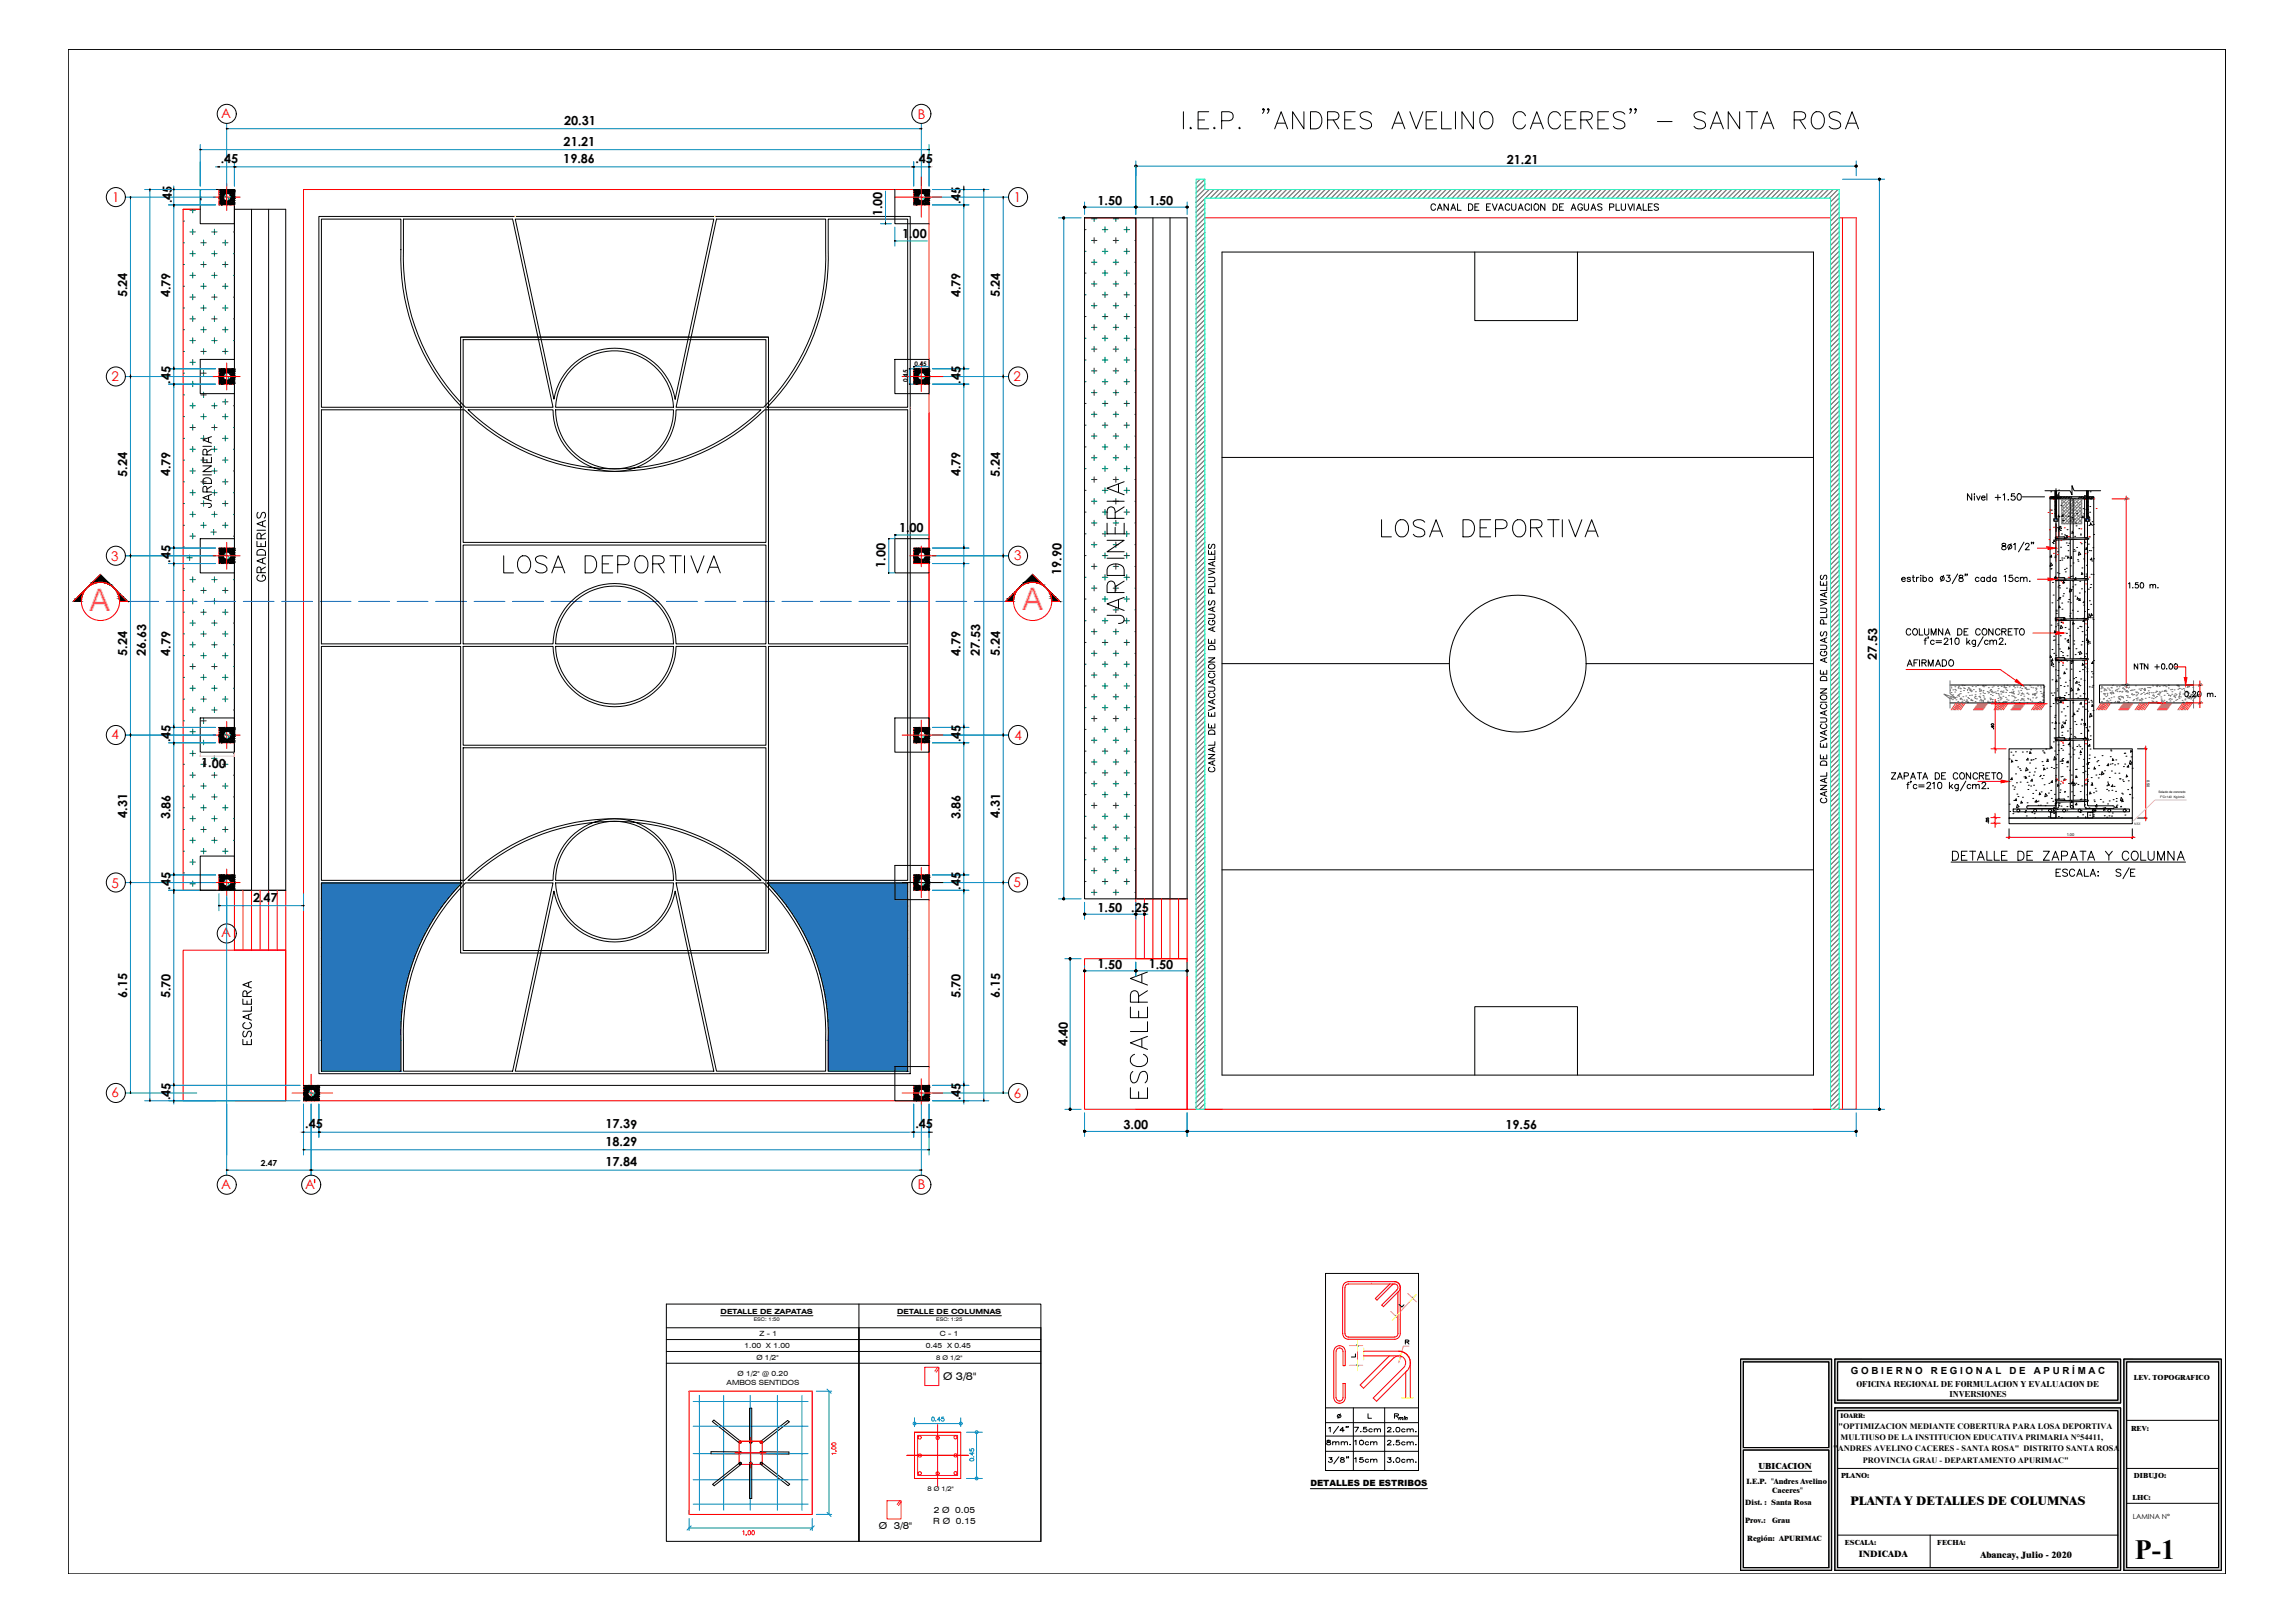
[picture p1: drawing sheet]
<svg xmlns="http://www.w3.org/2000/svg" width="841mm" height="594mm" viewBox="0 0 841 594" stroke-linecap="round" stroke-linejoin="round" font-family="sans-serif">
<defs><g id="words">
<text font-size="11.9" x="432.5" y="48.3">I.E.P. &quot;ANDRES AVELINO CACERES&quot; - SANTA ROSA</text>
<g font-size="11.3" fill="#f0f">
<text x="32.8" y="223.7">A</text>
<text x="374.7" y="223.4">A</text>
</g>
<g font-size="10.6">
<text x="505.2" y="197.9">LOSA DEPORTIVA</text>
<text x="421.6" y="403.6" transform="rotate(-90 421.6 403.6)">ESCALERA</text>
</g>
<text font-size="10.2" x="782.3" y="571">P-1</text>
<g font-size="10.1">
<text x="183.4" y="211">LOSA DEPORTIVA</text>
<text x="412.7" y="229.7" transform="rotate(-90 412.7 229.7)">JARDINERIA</text>
</g>
<text font-size="7.9" x="713.7" y="317.1">%%UDETALLE DE ZAPATA Y COLUMNA</text>
<text font-size="6.6" fill="#009500" x="78.3" y="187" transform="rotate(-90 78.3 187)">JARDINERIA</text>
<g font-size="6.6">
<text x="98.1" y="214.1" transform="rotate(-90 98.1 214.1)">GRADERIAS</text>
<text x="93.1" y="383.8" transform="rotate(-90 93.1 383.8)">ESCALERA</text>
</g>
<text font-size="6.2" x="485.8" y="526.3">1/4&quot;</text>
<g font-size="5.7">
<text x="523.2" y="78.3">CANAL DE EVACUACION DE AGUAS PLUVIALES</text>
<text x="697.4" y="233.9">COLUMNA DE CONCRETO</text>
<text x="485.4" y="537.3">3/8&quot;</text>
</g>
<g font-size="5.3">
<text x="697.8" y="245.2">AFIRMADO</text>
<text x="445.9" y="284" transform="rotate(-90 445.9 284)">CANAL DE EVACUACION DE AGUAS PLUVIALES</text>
<text x="691.8" y="286.5">ZAPATA DE CONCRETO</text>
<text x="670.3" y="295.3" transform="rotate(-90 670.3 295.3)">CANAL DE EVACUACION DE AGUAS PLUVIALES</text>
</g>
<text font-size="5.3" fill="#767676" x="799.4" y="256.5">0.20 m.</text>
<g font-size="4.9" fill="#f00">
<text x="81.1" y="43.2">A</text>
<text x="336.4" y="43.4">B</text>
<text x="41.1" y="74">1</text>
<text x="371.6" y="73.9">1</text>
<text x="40.8" y="139.6">2</text>
<text x="371.4" y="139.4">2</text>
<text x="40.8" y="205.4">3</text>
<text x="371.7" y="205.2">3</text>
<text x="40.8" y="270.8">4</text>
<text x="371.8" y="271">4</text>
<text x="40.8" y="325.1">5</text>
<text x="371.4" y="324.8">5</text>
<text x="81.1" y="343.3">A</text>
<text x="40.9" y="401.9">6</text>
<text x="371.6" y="402.2">6</text>
<text x="81.1" y="435.4">A</text>
<text x="111.8" y="435.5">A</text>
<text x="336.4" y="435.6">B</text>
</g>
<g font-size="4.9">
<text x="781" y="246.2">NTN +0.00</text>
<text x="495.3" y="525.6">7.5cm</text>
<text x="507.3" y="525.6">2.0cm.</text>
<text x="485.1" y="530.6">8mm.</text>
<text x="495.3" y="530.6">10cm</text>
<text x="507.3" y="530.6">2.5cm.</text>
<text x="495.3" y="536.9">15cm</text>
<text x="507.3" y="536.9">3.0cm.</text>
</g>
<text font-size="4.7" x="678.1" y="551.2">PLANTA Y DETALLES DE COLUMNAS</text>
<g font-size="4.6">
<text x="206.7" y="45.7" transform="rotate(1 206.7 45.7)">20.31</text>
<text x="206.6" y="53.4" transform="rotate(1 206.6 53.4)">21.21</text>
<text x="80.9" y="59.7" transform="rotate(1 80.9 59.7)">.45</text>
<text x="206.4" y="59.7" transform="rotate(1 206.4 59.7)">19.86</text>
<text x="335.5" y="59.7" transform="rotate(1 335.5 59.7)">.45</text>
<text x="552.2" y="59.9" transform="rotate(1 552.2 59.9)">21.21</text>
<text x="63" y="74.5" transform="rotate(-89 63 74.5)">.45</text>
<text x="351.9" y="74.8" transform="rotate(-89 351.9 74.8)">.45</text>
<text x="402.2" y="74.9" transform="rotate(1 402.2 74.9)">1.50</text>
<text x="421" y="74.9" transform="rotate(1 421 74.9)">1.50</text>
<text x="323.2" y="79.2" transform="rotate(-89 323.2 79.2)">1.00</text>
<text x="330.6" y="87" transform="rotate(1 330.6 87)">1.00</text>
<text x="46.6" y="109" transform="rotate(-89 46.6 109)">5.24</text>
<text x="62.4" y="108.8" transform="rotate(-89 62.4 108.8)">4.79</text>
<text x="351.9" y="108.8" transform="rotate(-89 351.9 108.8)">4.79</text>
<text x="366.4" y="109" transform="rotate(-89 366.4 109)">5.24</text>
<text x="62.4" y="140.5" transform="rotate(-89 62.4 140.5)">.45</text>
<text x="351.9" y="140.5" transform="rotate(-89 351.9 140.5)">.45</text>
<text x="46.6" y="174.6" transform="rotate(-89 46.6 174.6)">5.24</text>
<text x="62.4" y="174.5" transform="rotate(-89 62.4 174.5)">4.79</text>
<text x="351.9" y="174.5" transform="rotate(-89 351.9 174.5)">4.79</text>
<text x="366.4" y="174.6" transform="rotate(-89 366.4 174.6)">5.24</text>
<text x="329.5" y="194.9" transform="rotate(1 329.5 194.9)">1.00</text>
<text x="62.4" y="206.2" transform="rotate(-89 62.4 206.2)">.45</text>
<text x="324.4" y="207.9" transform="rotate(-89 324.4 207.9)">1.00</text>
<text x="388.9" y="210.5" transform="rotate(-89 388.9 210.5)">19.90</text>
<text x="46.6" y="240.3" transform="rotate(-89 46.6 240.3)">5.24</text>
<text x="53.4" y="240.1" transform="rotate(-89 53.4 240.1)">26.63</text>
<text x="62.4" y="240.1" transform="rotate(-89 62.4 240.1)">4.79</text>
<text x="351.9" y="240.1" transform="rotate(-89 351.9 240.1)">4.79</text>
<text x="359" y="240.1" transform="rotate(-89 359 240.1)">27.53</text>
<text x="366.4" y="240.3" transform="rotate(-89 366.4 240.3)">5.24</text>
<text x="687.8" y="241.8" transform="rotate(-89 687.8 241.8)">27.53</text>
<text x="62.4" y="271.9" transform="rotate(-89 62.4 271.9)">.45</text>
<text x="351.9" y="271.9" transform="rotate(-89 351.9 271.9)">.45</text>
<text x="73.8" y="281.1" transform="rotate(1 73.8 281.1)">1.00</text>
<text x="46.6" y="299.5" transform="rotate(-89 46.6 299.5)">4.31</text>
<text x="366.4" y="299.5" transform="rotate(-89 366.4 299.5)">4.31</text>
<text x="62.4" y="300" transform="rotate(-89 62.4 300)">3.86</text>
<text x="351.9" y="300" transform="rotate(-89 351.9 300)">3.86</text>
<text x="62.4" y="325.9" transform="rotate(-89 62.4 325.9)">.45</text>
<text x="351.9" y="325.9" transform="rotate(-89 351.9 325.9)">.45</text>
<text x="92.7" y="330.2" transform="rotate(1 92.7 330.2)">2.47</text>
<text x="402.2" y="333.9" transform="rotate(1 402.2 333.9)">1.50</text>
<text x="414.5" y="333.9" transform="rotate(1 414.5 333.9)">.25</text>
<text x="402.2" y="354.7" transform="rotate(1 402.2 354.7)">1.50</text>
<text x="421" y="354.7" transform="rotate(1 421 354.7)">1.50</text>
<text x="46.6" y="365.4" transform="rotate(-89 46.6 365.4)">6.15</text>
<text x="62.4" y="365.6" transform="rotate(-89 62.4 365.6)">5.70</text>
<text x="351.9" y="365.6" transform="rotate(-89 351.9 365.6)">5.70</text>
<text x="366.4" y="365.4" transform="rotate(-89 366.4 365.4)">6.15</text>
<text x="391.2" y="383.2" transform="rotate(-89 391.2 383.2)">4.40</text>
<text x="62.4" y="403" transform="rotate(-89 62.4 403)">.45</text>
<text x="351.9" y="403" transform="rotate(-89 351.9 403)">.45</text>
<text x="111.9" y="413.2" transform="rotate(1 111.9 413.2)">.45</text>
<text x="221.9" y="413.2" transform="rotate(1 221.9 413.2)">17.39</text>
<text x="335.5" y="413.2" transform="rotate(1 335.5 413.2)">.45</text>
<text x="411.7" y="413.5" transform="rotate(1 411.7 413.5)">3.00</text>
<text x="551.7" y="413.5" transform="rotate(1 551.7 413.5)">19.56</text>
<text x="221.9" y="419.7" transform="rotate(1 221.9 419.7)">18.29</text>
<text x="221.9" y="427.1" transform="rotate(1 221.9 427.1)">17.84</text>
</g>
<g font-size="4.4">
<text x="513.6" y="493.5">R</text>
<text x="511.5" y="521.4">min</text>
</g>
<g font-size="4.4" fill="#008ab8">
<text x="340.1" y="521.8">0.45</text>
<text x="357.7" y="536.2" transform="rotate(-90 357.7 536.2)">0.45</text>
</g>
<g font-size="4">
<text x="511.5" y="480.1">L</text>
<text x="493.9" y="498.1">L</text>
</g>
<text font-size="3.9" x="345.6" y="505.6">Ø 3/8&quot;</text>
<g font-size="3.6">
<text x="678.2" y="503.3">G O B I E R N O</text>
<text x="707.6" y="503.3">R E G I O N A L</text>
<text x="736.4" y="503.3">D E</text>
<text x="745.3" y="503.3">A P U R Í M A C</text>
</g>
<g font-size="3.5">
<text x="729.5" y="302.7" transform="rotate(-90 729.5 302.7)">.05</text>
<text x="322.1" y="559.8">Ø 3/8&quot;</text>
</g>
<g font-size="3.4">
<text x="681.2" y="570.3">INDICADA</text>
<text x="725.7" y="570.5">Abancay, Julio - 2020</text>
</g>
<g font-size="3.3">
<text x="680.3" y="507.9">OFICINA REGIONAL DE FORMULACION Y EVALUACION DE</text>
<text x="714.4" y="511.5">INVERSIONES</text>
<text x="644.4" y="538.1">UBICACION</text>
</g>
<text font-size="3.2" x="480.2" y="544.3">DETALLES DE ESTRIBOS</text>
<g font-size="3.1">
<text x="95.6" y="427.1" transform="rotate(1 95.6 427.1)">2.47</text>
<text x="342.2" y="554.2">2 Ø 0.05</text>
<text x="342" y="558">R Ø 0.15</text>
</g>
<g font-size="3">
<text x="673.7" y="523.5">&quot;OPTIMIZACION MEDIANTE COBERTURA PARA LOSA DEPORTIVA</text>
<text x="674.5" y="527.3">MULTIUSO DE LA INSTITUCION EDUCATIVA PRIMARIA N°54411,</text>
<text x="671.8" y="531.3">&quot;ANDRES AVELINO CACERES - SANTA ROSA&quot; DISTRITO SANTA ROSA</text>
<text x="682.7" y="535.8">PROVINCIA GRAU - DEPARTAMENTO APURIMAC&quot;</text>
</g>
<g font-size="2.9">
<text x="640.1" y="543.4">I.E.P. &quot;Andres Avelino</text>
<text x="639.5" y="551.1">Dist. : Santa Rosa</text>
<text x="649.4" y="546.8">Caceres&quot;</text>
<text x="639.5" y="557.7">Prov.:</text>
<text x="649.4" y="557.7">Grau</text>
<text x="640.3" y="564.4">Región: APURIMAC</text>
</g>
<g font-size="2.7">
<text x="782" y="505.3">LEV. TOPOGRAFICO</text>
<text x="780.9" y="524">REV:</text>
<text x="674.7" y="541.3">PLANO:</text>
<text x="782" y="541.3">DIBUJO:</text>
<text x="781.5" y="549.4">LHC:</text>
<text x="676" y="565.9">ESCALA:</text>
<text x="709.9" y="565.9">FECHA:</text>
</g>
<g font-size="2.6">
<text x="264.1" y="481.3">DETALLE DE ZAPATAS</text>
<text x="328.8" y="481.3">DETALLE DE COLUMNAS</text>
<text x="278.3" y="489.4">Z - 1</text>
<text x="344.4" y="489.4">C - 1</text>
<text x="272.9" y="493.8">1.00 X 1.00</text>
<text x="339.2" y="493.8">0.45 X 0.45</text>
<text x="277.2" y="498.2">Ø 1/2&quot;</text>
<text x="266.3" y="507.2">AMBOS SENTIDOS</text>
<text x="270.3" y="504">Ø 1/2&quot; @ 0.20</text>
<text x="781.6" y="556.3">LAMINA N°</text>
</g>
<text font-size="2.5" x="674.5" y="519.5">IOARR:</text>
<g font-size="2.3">
<text x="335.1" y="134" transform="rotate(1 335.1 134)">0.45</text>
<text x="332.7" y="139.9" transform="rotate(-89 332.7 139.9)">0.45</text>
<text x="343.1" y="498">8 Ø 1/2&quot;</text>
<text x="339.9" y="545.9">8 Ø 1/2&quot;</text>
</g>
<g font-size="1.8">
<text x="276.2" y="483.9">ESC: 1:50</text>
<text x="343.1" y="483.9">ESC: 1:25</text>
</g>
<g font-size="1.4">
<text x="786.7" y="285.5" transform="rotate(90 786.7 285.5)">0.50</text>
<text x="757.4" y="306.2">1.00</text>
</g>
<g font-size="1.2">
<text x="791" y="290.5">Solado de concreto</text>
<text x="791.6" y="292.2">F'C=140 Kg/cm2.</text>
<text x="782.1" y="302.2">NFZ</text>
</g>
</g></defs>
<!-- layer: A-ACOTACION -->
<path d="M25 18.1h790.6v558.3h-790.6z" fill="none" stroke="#000" stroke-width=".37"/>
<!-- layer: 2D Drafting - General_Pen_No__102 -->
<g fill="#ccc" stroke="#ccc" stroke-width=".37">
<path d="M637.9 497.8l33.3 1v-1zM637.9 497.8l33.3 1h-33.3z"/>
<path d="M670.2 498.8l1 31.4v-31.4zM670.2 498.8l1 31.4h-1z"/>
<path d="M637.9 498.8l1 31.4v-31.4zM637.9 498.8l1 31.4h-1z"/>
<path d="M637.9 530.2l33.3 .9v-.9zM637.9 530.2l33.3 .9h-33.3z"/>
<path d="M670.2 531.1l1 43.1v-43.1zM670.2 531.1l1 43.1h-1z"/>
<path d="M637.9 531.1l1 43.1v-43.1zM637.9 531.1l1 43.1h-1z"/>
<path d="M637.9 574.2l33.3 1v-1zM637.9 574.2l33.3 1h-33.3z"/>
<path d="M672.4 497.8l104.7 1v-1zM672.4 497.8l104.7 1h-104.7z"/>
<path d="M776.1 498.8l1 14.1v-14.1zM776.1 498.8l1 14.1h-1z"/>
<path d="M672.4 498.8l1 14.1v-14.1zM672.4 498.8l1 14.1h-1z"/>
<path d="M672.4 512.9l104.7 1v-1zM672.4 512.9l104.7 1h-104.7z"/>
<path d="M672.4 515.6l104.7 1.1v-1.1zM672.4 515.6l104.7 1.1h-104.7z"/>
<path d="M776.1 516.7l1 57.5v-57.5zM776.1 516.7l1 57.5h-1z"/>
<path d="M672.4 516.7l1 57.5v-57.5zM672.4 516.7l1 57.5h-1z"/>
<path d="M672.4 574.2l104.7 1v-1zM672.4 574.2l104.7 1h-104.7z"/>
<path d="M778.3 497.8l35.7 1v-1zM778.3 497.8l35.7 1h-35.7z"/>
<path d="M813 498.8l1 75.4v-75.4zM813 498.8l1 75.4h-1z"/>
<path d="M778.3 498.8l1 75.4v-75.4zM778.3 498.8l1 75.4h-1z"/>
<path d="M778.3 574.2l35.7 1v-1zM778.3 574.2l35.7 1h-35.7z"/>
</g>
<!-- layer: 2D Drafting - General_Pen_No__1 -->
<path d="M637.9 497.8h33.3v77.4h-33.3zM638.9 498.8h31.3v31.4h-31.3zM672.4 497.8h104.7v16.1h-104.7zM673.4 498.8h102.7v14.1h-102.7zM778.3 497.8h35.7v77.4h-35.7zM779.3 498.8h33.7v75.4h-33.7zM672.4 515.6h104.7v59.6h-104.7zM673.4 516.7h102.7v57.5h-102.7zM638.9 531.1h31.3v43.1h-31.3z" fill="none" stroke="#000" stroke-width=".37"/>
<!-- layer: 0_Pen_No__1 -->
<g fill="none" stroke="#000" stroke-width=".37">
<path d="M637.9 497.8h33.3v77.4h-33.3zM638.9 498.8h31.3v31.4h-31.3zM672.4 497.8h104.7v16.1h-104.7zM673.4 498.8h102.7v14.1h-102.7zM778.3 497.8h35.7v77.4h-35.7zM779.3 498.8h33.7v75.4h-33.7zM672.4 515.6h104.7v59.6h-104.7zM673.4 516.7h102.7v57.5h-102.7zM638.9 531.1h31.3v43.1h-31.3zM673.4 537.8h102.7M779.3 537.8h33.7M779.3 520.2h33.7"/>
<path d="M779.3 550.6h33.7M673.4 562.3h102.7M707.3 562.3v11.9"/>
</g>
<!-- layer: $AUDIT-BAD-LAYER -->
<path d="M644.4 538.9h19.5" fill="none" stroke="#000" stroke-width=".37"/>
<!-- layer: COLUMNAS -->
<circle cx="779.2" cy="182.7" r=".28" fill="none" stroke="#000" stroke-width=".37"/>
<!-- layer: ACOTACIONES -->
<path d="M779.2 181.7v70.3" fill="none" stroke="#f00" stroke-width=".37"/>
<!-- layer: CVL_RET -->
<g fill="none" stroke="#000" stroke-width=".37">
<path d="M751.3 182.7v91.6M754.5 182.7v14M754.5 197.7v13.9M763.9 182.7v14.3M763.9 197.5v14.4M765 190.9v6M767.3 182.7v91.6M754.5 212.7v13.5M763.9 212.4v14.2M765 205.9v-8.4v14.4M765 212.4v14.1M754.5 227.3v13.6"/>
<path d="M763.9 227.1v14.1M765 227.1v14.1M754.5 242v13.6M763.9 241.7v14.1M763.9 256.4v14.1M765 241.7v14.1M765 256.4v14.1M754.5 271.3v21.4M763.9 271v24.1M765 271v24M754.5 295h.1M754.5 293.8v1.3"/>
<path d="M763.9 294.8h.1"/>
</g>
<!-- layer: COTAS -->
<path d="M754.5 193.2v3.5M763.9 191.8v5.2M763.9 197.5v8.4M765 191.8v5.1M757.9 211.4l.7 .1" fill="none" stroke="#f00" stroke-width=".37"/>
<circle cx="751.3" cy="186.8" r=".17" fill="#f00"/>
<g fill="none" stroke="#f00" stroke-width=".37">
<path d="M750.5 187.7h.1M750.9 197.6h.1M751 194h.1M751.3 181.9v.6M751.9 188.1h.1M752.5 193.1h.1M752.6 182.9h.1M753.4 197.2h.1M753.4 196.7h.1M753.4 191.8v4.9M753.4 197.8v7.8M753.4 197.2h1.1"/>
<path d="M753.6 197.2h.1M753.6 196.7h.1M754.1 197.8h.1M755.2 198h.1M756.2 197.7h.1M756.5 193.3h.1M756.6 197.6h.1M756.8 197.3h.1M757.9 196.5l.7 .1M759.4 197.5h.1M762.3 198.7h.1M762.6 193.7h.1"/>
<path d="M764 197.5h.1M764.1 182.9h.1M764.3 197.5h.1M764.7 197.1h.1M765 196.9l-1.1 .1M765.6 196.5h.1M767.3 182.7h.1M768.2 186.3h.1M774 182.7h6.3M746.6 200.8h4M746.6 212.2h4M749.9 200.3h.1"/>
<path d="M752.5 202.7h.1M753.4 212.2h.1M753.4 211.6h.1M753.6 212.2h.1M753.6 211.6h.1M754 203.1h.1M754.1 212.7h.1M754.5 212.1l-1.1 .1M755.2 212.9h.1M755.8 213.3h.1M755.9 213.6h.1M756.2 212.6h.1"/>
<path d="M756.6 212.5h.1M756.8 212.2h.1M759.4 212.4h.1M763.9 211.9h1.1M764 212.4h.1M764.2 202.8h.1M764.3 213.9h.1M764.3 212.4h.1M764.7 212h.1M765.6 211.4h.1M745 231.8h8.4M753.4 226.8h.1"/>
<path d="M753.4 227.3h.1M753.6 226.8h.1M753.6 227.3h.1M754.1 227.4h.1M754.5 226.8h-1.1M755.2 227.5h.1M755.8 227.9h.1M755.9 228.2h.1M756.2 227.3h.1M756.6 227.1h.1M756.8 226.9h.1M759.4 227.1h.1"/>
<path d="M764 227.1h.1M764.3 228.5h.1M764.3 227.1h.1M764.7 226.6h.1M765 226.5l-1.1 .1M698.5 245.2h34.5l5.7 4M753.4 241.5h.1M753.4 256.1h.1M753.6 241.5h.1M753.6 256.1h.1M754.1 242h.1M754.1 256.7h.1"/>
<path d="M754.5 241.4l-1.1 .1M754.5 256.1h-1.1M755.2 242.2h.1M755.2 256.9h.1M755.8 242.6h.1M755.8 257.2h.1M755.9 242.9h.1M755.9 257.5h.1M756.2 241.9h.1M756.2 256.6h.1M756.6 241.8h.1M756.6 256.4h.1"/>
<path d="M756.8 241.6h.1M756.8 256.2h.1M759.4 241.7h.1M759.4 256.4h.1M764 241.8h.1M764 256.4h.1M764.3 243.1h.1M764.3 257.8h.1M764.3 241.7h.1M764.3 256.4h.1M764.7 241.3h.1M764.7 255.9h.1"/>
<path d="M765 241.2h-1.1M765 255.8h-1.1M777.6 250.9h2.7M787.3 257.5h6.2M797 244.2h4v4M806.2 249.4v9.8M753.4 270.7h.1M753.6 270.7h.1M754.1 271.3h.1M754.5 270.7h-1.1M755.2 271.5h.1M755.8 271.9h.1"/>
<path d="M755.9 272.2h.1M756.2 271.2h.1M756.6 271.1h.1M756.8 270.9h.1M759.4 271h.1M764 271h.1M764.3 272.4h.1M764.3 271h.1M764.7 270.6h.1M765 270.5h-1.1M743.2 296.1h.1M743.2 295.1v.1"/>
<path d="M753.4 285.4h.1M753.6 285.4h.1M754.1 285.9h.1M755.2 286.2h.1M755.8 286.5h.1M755.9 286.9h.1M756.2 285.9h.1M756.6 285.7h.1M756.8 285.5h.1M759.4 285.7h.1M764 285.7h.1M764.3 287.1h.1"/>
<path d="M764.3 285.7h.1M764.7 285.2h.1M774.3 296.1h.1M269.4 532.1h11.3M275.1 526.5v11.2M332.3 533h22.6M343.6 521.8v22.6"/>
</g>
<!-- layer: muro -->
<g fill="none" stroke="#000" stroke-width=".37">
<path d="M715 315.8h85.9M755.1 318.3h-1.6v2.7h1.6M757.7 318.7l-.7-.4-1.1 .4 .2 .6 1.3 .6 .3 .3v.4l-.7 .4-1.1-.4M760.3 319a.98 .98 0 0 0-1.1-.7 .98 .98 0 0 0-.8 1v.7a.98 .98 0 0 0 .8 1 .98 .98 0 0 0 1.1-.7M763.8 318.3v2.7h1.6M777.2 318.7l-.6-.4-1.2 .4 .3 .6 1.3 .6 .2 .3v.4l-.6 .4-1.2-.4M780.3 317.8l-2.3 4M782.4 318.3h-1.6v2.7h1.6M761 321l1.1-2.7 1 2.7M761.4 320.1h1.3M766 321l1-2.7 1 2.7M766.3 320.1h1.3"/>
<path d="M768.7 320.8h.3z"/>
</g>
<g fill="none" stroke="#000" stroke-width=".37">
<path d="M353.2 68.1v.7M397.8 75.8h.3M415.6 75.8h.3M416.6 60.9h.3M416.6 75.8h.3M434.4 75.8h.3M679.6 60.9h.3M688.7 65.9v.4M324.5 81.3v.3M389.8 80.1v.3M333.3 135v.1M333.3 135.1h.1"/>
<path d="M334.8 134.3h.1M333.3 140.7h.1M325.7 197.3h.1M327.9 195.9h.1M328 195.9h.1M722.6 180.8v2.4l-1.6-2.4v2.4M723.5 180.8v.2zM723.5 181.6v1.6M724.3 181.6l.7 1.6 .6-1.6M726.1 182.3h1.4a.77 .77 0 0 0-.9-.6 .77 .77 0 0 0-.6 .8 .77 .77 0 0 0 .7 .7l.8-.3M728.1 180.8v2.4M731.2 182.2h1.9"/>
<path d="M732.1 181.2v2M733.8 199.1v.7l1 .3 .3 .5a.74 .74 0 0 1-.9 .8 .74 .74 0 0 1-.3-1.3l1-.3 .1-.5-.5-.3zM734 181.3l.6-.5v2.4M735.9 183l.2 .1M737 199.1l-1 2.3M737.9 199.5l.6-.5v2.4M738.3 180.8h-1.1l-.2 1a.84 .84 0 0 1 1.3 0 .84 .84 0 0 1-.1 1.2 .84 .84 0 0 1-1.2-.3M739.5 181a.77 .77 0 0 1 1.1 .3l.1 .5a1 1 0 0 1-.9 1.4 1.5 1.5 0 0 1-.3-2.2zM741.1 182h8.1M741.7 198.6l-2 3.5M742.2 199.5l.3-.4 .6-.1 .5 .7-1.4 1.7h1.5M744.6 198.7h-.2h.2l-.2 .5"/>
<path d="M745.3 198.7h-.3h.3l-.3 .5M325.7 209.9h.1M325.7 209.7v.1M696.9 212.1h1.3a.75 .75 0 0 0-.8-.6 .75 .75 0 0 0-.7 .8 .75 .75 0 0 0 .7 .7l.8-.3M700.1 211.8l-.4-.4-.7 .2v.4l.8 .2 .3 .5-.4 .3-.8-.3M700.8 211.4h.8M701.1 210.7v1.8l.1 .4 .5 .1M702.3 211.4v1.6M703.2 211.4l-.5 .2-.4 .5M703.9 210.7v.2zM703.9 211.4v1.6M704.7 211.8a.73 .73 0 0 1 1.1-.1 .73 .73 0 0 1 0 1.1 .73 .73 0 0 1-1.1-.1"/>
<path d="M704.7 210.7v2.3M712.3 210.8l-1 2.2M713.4 210.7h1.2l-.7 .9a.77 .77 0 0 1 .8 .7 .77 .77 0 0 1-.7 .8 .77 .77 0 0 1-.8-.6M717.4 210.2l-2 3.6M718.1 210.8v.6l1 .4 .3 .4a.74 .74 0 0 1-.9 .8 .74 .74 0 0 1-.3-1.2l1-.4 .1-.4-.5-.3zM720.3 210.3h-.2h.2l-.2 .6M721 210.3h-.3h.3l-.3 .6M725.2 211.8a.75 .75 0 0 0-1.1-.1 .75 .75 0 0 0 0 1.1 .75 .75 0 0 0 1.1-.1M727.2 211.8a.75 .75 0 0 0-1.1-.1 .75 .75 0 0 0 0 1.1 .75 .75 0 0 0 1.1-.1M727.2 211.4v1.6M729.3 211.8a.73 .73 0 0 0-1-.1 .73 .73 0 0 0 0 1.1 .73 .73 0 0 0 1-.1M729.3 210.7v2.3"/>
<path d="M731.4 211.8a.73 .73 0 0 0-1-.1 .73 .73 0 0 0 0 1.1 .73 .73 0 0 0 1-.1M731.4 211.4v1.6M734.4 211.1l.5-.4v2.3M737.5 210.7h-1.1l-.1 1a.83 .83 0 0 1 1.2 0 .83 .83 0 0 1-.2 1.2 .83 .83 0 0 1-1.2-.4M739.7 211.8a.73 .73 0 0 0-1.1-.1 .73 .73 0 0 0 0 1.1 .73 .73 0 0 0 1.1-.1M740.4 211.9l.5-.5 .6 .2 .1 1.4M740.4 211.4v1.6M741.6 211.9l.6-.5 .5 .2 .1 1.4M743.9 212.8v.1M780 213.8l.5-.4v2M781.6 215.2l.1 .1M783.5 213.4h-.9l-.1 .9a.69 .69 0 0 1 1.1-.1 .69 .69 0 0 1-.2 1.1 .69 .69 0 0 1-1-.3"/>
<path d="M784.5 213.5a.96 .96 0 0 1 1.2 .7 .96 .96 0 0 1-.7 1.2l-.6-.4zM787.9 214.4l.4-.3 .5 .1 .1 1.2M787.9 214.1v1.3M788.9 214.4l.5-.3 .5 .1 .1 1.2M790.8 215.2l.1 .1M706 233.7l-.4 .1-.1 .3v1.9M708.8 234.8a.75 .75 0 0 0-1.1-.1 .75 .75 0 0 0 0 1.1 .75 .75 0 0 0 1.1-.1M712.5 234.3l.4-.6 .7 .1 .2 .3-.3 .8-1.1 1.1h1.5M714.6 234.1l.6-.4v2.3M716.7 233.8l.4-.1a1.2 1.2 0 0 1 .9 1.2 1.2 1.2 0 0 1-.9 1.1 1.5 1.5 0 0 1-.4-2.2zM720.7 233.7v2.3M721.2 235.1l.8 .9"/>
<path d="M724 234.5l-.1 2.1-.9 .1M724 234.8a.73 .73 0 0 0-1.1-.1 .73 .73 0 0 0 0 1.1 .73 .73 0 0 0 1.1-.1M726.8 233.2l-2 3.6M728.6 234.8a.75 .75 0 0 0-1.1-.1 .75 .75 0 0 0 0 1.1 .75 .75 0 0 0 1.1-.1M729.2 234.9l.6-.4 .5 .1 .1 1.4M729.2 234.5v1.5M730.4 234.9l.6-.4 .6 .1 .1 1.4M732.7 234.3l.4-.6 .7 .1 .2 .3-.3 .8-1.1 1.1h1.5M734.9 235.8l.1 .1M730.3 265.9v.7l-.6-.5h.9M730.6 266.9h.1M699.7 286.5l-.5 .1-.1 .4v1.9"/>
<path d="M702.5 287.6a.73 .73 0 0 0-1.1-.1 .73 .73 0 0 0 0 1.1 .73 .73 0 0 0 1.1-.1M706.1 287.1l.5-.6 .7 .1 .2 .4-.3 .8-1.2 1.1h1.6M708.3 287l.5-.5v2.4M710.4 286.6l.3-.1a1.2 1.2 0 0 1 .9 1.2 1.2 1.2 0 0 1-.9 1.2 1.5 1.5 0 0 1-.3-2.3zM714.4 286.5v2.4M714.9 288l.7 .9M715.5 287.3l-1.1 1.1M717.6 287.3l-.1 2.1-.9 .1M717.6 287.6a.75 .75 0 0 0-1.1-.1 .75 .75 0 0 0 0 1.1 .75 .75 0 0 0 1.1-.1M720.4 286.1l-2 3.5M722.2 287.6a.75 .75 0 0 0-1.1-.1 .75 .75 0 0 0 0 1.1 .75 .75 0 0 0 1.1-.1M722.9 287.8l.5-.5 .6 .1 .1 1.5"/>
<path d="M722.9 287.3v1.6M724.1 287.8l.6-.5 .5 .1 .1 1.5M726.3 287.1l.5-.6 .7 .1 .2 .4-.4 .8-1.1 1.1h1.6M728.6 288.7h.1M63.7 326.7v.6M389.8 328.6v.3M397.8 334.8h.3M415.6 334.8h.3M419.7 334.8h.3M392.1 351.5v.3M397.8 355.6h.3M434.4 355.6h.3"/>
<path d="M341.1 414.7h.6M392.1 405.7v.3M397.8 414.4h.3M434.4 414.4h.3M435.4 414.4h.3M679.6 414.4h.3M688.7 405.7v.3M244.2 477.6h137.2v86.9h-137.2zM314.8 477.6v86.9M244.2 486.3h137.2v78.2M244.2 490.6h137.2M244.2 495h137.2"/>
<path d="M244.2 499.3h137.2M491.2 517.8l-.9 1.7M501.3 517.8v1.7h1.3M270.8 531.8l-10.2-.1-.1 .8h10.3M271 535.8l-9.9 7.9 .6 .5 9.9-7.9M271.5 528l-9.9-7.9-.6 .5 9.9 7.9M274.7 528.3v-12.5h.8v12.5M274.7 536.3v12.5h.8v-12.5M278.7 528l9.9-7.7 .6 .5-10 7.8M278.8 531.7l10.3 .1v.8l-10.2-.1M279.3 535.8l10.1 7.8-.6 .5-10-7.8"/>
<circle cx="83.1" cy="41.7" r="3.5"/>
<circle cx="337.6" cy="41.7" r="3.5"/>
<circle cx="42.5" cy="72.2" r="3.5"/>
<circle cx="373.1" cy="72.2" r="3.5"/>
<circle cx="324.5" cy="81.9" r=".15"/>
<circle cx="327.9" cy="88.2" r=".15"/>
<circle cx="42.5" cy="137.9" r="3.5"/>
<circle cx="373.1" cy="137.9" r="3.5"/>
<circle cx="42.5" cy="203.5" r="3.5"/>
<circle cx="373.1" cy="203.5" r="3.5"/>
<circle cx="707.5" cy="212.2" r=".77"/>
<circle cx="711.8" cy="211.9" r=".78"/>
<circle cx="736.5" cy="200.2" r=".77"/>
<circle cx="42.5" cy="269.2" r="3.5"/>
<circle cx="373.1" cy="269.2" r="3.5"/>
<circle cx="730.1" cy="265.4" r=".42"/>
<circle cx="42.5" cy="323.2" r="3.5"/>
<circle cx="373.1" cy="323.2" r="3.5"/>
<circle cx="83.1" cy="341.9" r="3.5"/>
<circle cx="42.5" cy="400.3" r="3.5"/>
<circle cx="373.1" cy="400.3" r="3.5"/>
<circle cx="83.1" cy="433.9" r="3.5"/>
<circle cx="114" cy="433.9" r="3.5"/>
<circle cx="337.6" cy="433.9" r="3.5"/>
<circle cx="490.7" cy="518.7" r=".63"/>
<circle cx="271.3" cy="536" r=".4"/>
<circle cx="271.3" cy="528.2" r=".4"/>
<circle cx="271.3" cy="532.1" r=".4"/>
<circle cx="275.1" cy="528.2" r=".4"/>
<circle cx="275.1" cy="535.9" r=".4"/>
<circle cx="278.8" cy="532.1" r=".4"/>
<circle cx="278.9" cy="528.3" r=".4"/>
<circle cx="279" cy="535.9" r=".4"/>
</g>
<!-- layer: COTAS -->
<g fill="#f00" stroke="#f00" stroke-width=".37">
<path d="M750.5 200.3l2.9 .5-2.9 .4z"/>
<path d="M739 248.9l2.1 2-2.6-1.2z"/>
<path d="M750.5 211.7l2.9 .5-2.9 .5z"/>
<path d="M753.4 231.4l3 .4-3 .6z"/>
<path d="M800.5 248.1h.9l-.4 3z"/>
</g>
<!-- layer: COLUMNAS -->
<circle cx="779.2" cy="250.9" r=".28" fill="none" stroke="#808080" stroke-width=".37"/>
<!-- layer: 0 -->
<g fill="none" stroke="#000" stroke-width=".37">
<path d="M73.7 54.8h.3M83.4 47.1h.3M337 47.1h.3M339.8 54.8h.3M47.8 72.5v.3M54.9 69.7v.3M63.7 68.8v.3M63.7 75.3v.4M73.4 69.5h.1M73.4 72.2h.1M73.4 72.8h.1M73.4 73.2h.1"/>
<path d="M79.6 61.1h.3M80.3 70.6h.1M80.3 75h.1M80.3 72.2h.1M80.4 74.2h.1M80.4 71.2h.1M80.4 72h.1M80.4 69.8h.1M80.5 69.8h.1M80.2 72.7h.1M80.4 72.2h-.1M80.4 73.7h.1"/>
<path d="M80.4 70.3h.1M80.5 74h.1M80.4 74.5v.1M80.4 73.8h.1M80.4 74.7h.1M80.4 71.4h.1M80.4 71.9h.1M80.5 73h.1M80.5 73.4h.1M80.5 74.5h.1M80.5 74.5h-.1M80.5 71.7h.1"/>
<path d="M80.5 72.2h.1M80.5 72.5h.1M80.5 69.6h.1M80.5 74.6h.1M80.6 70.5h.1M80.6 70.9h.1M80.6 71.3h.1M80.6 69.8h.1M80.6 69.6h.1M80.6 70h.1M80.6 72.3h.1M80.6 70.6h.1"/>
<path d="M80.7 70.3h.1M80.7 71.9h.1M80.7 73.5h.1M80.7 71.3h-.1M80.7 73.6h.1M80.7 73.9h.1M80.7 74.3h.1M80.8 73.6h.1M80.7 73.2h.1M80.7 74.7h.1M80.7 69.6h.1M80.7 71.1h.1"/>
<path d="M80.7 72.8h.1M80.7 72.3h.1M80.8 70.9h.1M80.8 71.4h.1M80.8 71.9h.1M80.9 74.1h.1M80.9 70h.1M80.9 70.8h.1M80.9 69.8h.1M81 73.2h.1M81 70.3h.1M80.9 71.8h.1"/>
<path d="M81 72.2h.1M81 73.8h.1M81 69.7h.1M81 69.6h.1M81 75h.1M81 70.6h.1M81.1 72.8h.1M81 72.7h.1M81 71.3h.1M81 72.1h.1M81 74.2h.1M81.1 73.7h.1"/>
<path d="M81.1 74.2h.1M81.1 74.6h.1M81.1 69.7h.1M81.1 72.9h.1M81.1 73.3h.1M81.1 70.4h.1M81.1 70.9h.1M81.1 74.5h.1M81.1 69.5h.1M81.2 75h.1M81.2 71.7h.1M81.2 72.1h.1"/>
<path d="M81.2 72.5h.1M81.2 73.6h.1M81.2 69.5h.1M81.2 70.4h.1M81.2 70.8h.1M81.2 71.2h.1M81.2 72.6h.1M81.2 73.4h.1M81.3 69.5h.1M81.3 70h.1M81.3 71.3h.1M81.3 75h-.1"/>
<path d="M81.3 74.9h.1M81.3 70.6h.1M81.3 70.4v.1M81.4 71.8h.1M81.3 74.5h.1M81.4 72.2h.1M81.4 72.7h.1M81.4 69.5h.1M81.4 73.9h.1M81.4 75h.1M81.4 70.4h.1M81.4 74.7h.1"/>
<path d="M81.4 70.2h.1M81.4 73.4h.1M81.4 71.4h.1M81.5 70h.1M81.5 72h.1M81.5 71.1h.1M81.5 72.6h.1M81.5 74.2h.1M81.5 74.1h.1M81.5 73.1h.1M81.5 70.8h.1M81.6 70.9h.1"/>
<path d="M81.6 72.4h.1M81.6 74h.1M81.6 74.5h.1M81.6 73.2h.1M81.7 70.9h.1M81.6 72.9h.1M81.7 74.1h.1M81.7 74.5h.1M81.7 74.9h.1M81.7 71.7h.1M81.7 72.2h.1M81.7 71.3h.1"/>
<path d="M81.7 70.5h.1M81.7 72.1h.1M81.8 73.2h.1M81.8 73.6h.1M81.8 69.9h.1M81.8 74.2h.1M81.8 73.2v.1M81.8 72.8h.1M81.8 74.5h.1M81.8 70.7h.1M81.8 71.1h.1M81.8 71.6h.1"/>
<path d="M81.9 69.5h.1M81.9 69.9h.1M81.9 70.3h.1M81.9 73.4h.1M81.9 70h.1M81.9 74.2h.1M82 73.5h.1M82 73.9h.1M82 70.6h.1M82.1 69.5h.1M82 74.2h.1M82 70h.1"/>
<path d="M82.1 71.2h.1M82.1 73.9h.1M82.1 74.7h.1M82.1 74.4h.1M82.1 70.1h.1M82.1 73.3h.1M82.1 74.8h.1M82.2 70h.1M82.2 70.9h.1M82.2 74.1h.1M82.3 74.6h.1M82.2 69.8h.1"/>
<path d="M82.2 70.8h.1M82.1 70.6h.1M82.3 73.4h.1M82.4 74.4h.1M82.4 74.8h.1M82.4 73.6h.1M82.4 74h.1M82.4 70.7h.1M82.4 73.9h.1M82.4 70.3h.1M82.4 73.5h.1M82.5 74.6h.1"/>
<path d="M82.5 69.8h.1M82.5 70.2h.1M82.5 70.6h.1M82.5 73.7l.1 .1M82.6 74.7h.1M82.6 70.7h.1M82.7 70.2h.1M82.6 73.7h-.1M82.7 70.7h.1M82.7 69.5h.1M82.7 70.5h.1M82.7 73.9h.1"/>
<path d="M82.7 74.7h.1M82.9 70h.1M82.9 74.7h.1M82.9 69.7h.1M82.9 74.3h.1M82.9 70.9h.1M82.9 74h.1M83 74.3h.1M83 74.7h.1M83 69.6h.1M83 73.9h.1M83 69.8h.1"/>
<path d="M83 70.2h.1M83.1 70.6h.1M83.2 74.6h.1M83.1 69.5l-.1 .1M83.2 69.7h.1M83.2 70.1h.1M83.2 70.6h.1M83.2 75h.1M83.2 74.2h.1M83.2 73.8h.1M83.3 74.2h.1M83.3 70.7h.1"/>
<path d="M83.4 69.7h.1M83.4 74.7h.1M83.4 69.6h.1M83.4 73.9h.1M83.4 74.8h.1M83.5 70.1h.1M83.5 73.7h.1M83.5 70.9h.1M83.6 74.6h.1M83.6 69.8h.1M83.6 73.9h.1M83.7 73.5h.1"/>
<path d="M83.7 73.8h.1M83.7 74.2h.1M83.7 70.7h.1M83.8 70h.1M83.8 70.5h.1M83.8 70.9h.1M83.8 69.8h.1M83.7 74.4h.1M83.8 69.6h.1M83.8 74.6h.1M83.8 69.7v.1M83.9 74.9h.1"/>
<path d="M83.9 73.5h.1M83.9 70.1h.1M84 70.5h.1M84 71h.1M84 70.7h.1M84 73.7h.1M84 74.7h.1M84 69.6h.1M84 74h.1M83.9 70.5h.1M84.1 74.8h.1M84.1 74.6h.1"/>
<path d="M84.1 75h.1M84.2 70.1h.1M84.2 70.9h.1M84.3 74.5h.1M84.3 75h.1M84.3 70.5h.1M84.3 71.4l-.1 .1M84.3 71.4v.1M84.3 73.7h.1M84.3 74.1h.1M84.3 70h.1M84.3 73.3h.1"/>
<path d="M84.4 73.8h.1M84.3 72.9h.1M84.3 73.2h.1M84.3 69.7h.1M84.3 71.3h.1M84.4 71.2h.1M84.4 71.6h.1M84.4 71.4h.1M84.4 70.6h.1M84.4 73.7h.1M84.4 70h.1M84.4 70.4h.1"/>
<path d="M84.4 70.8h.1M84.4 70.9h.1M84.5 74.7h.1M84.5 69.5h.1M84.5 74.1h.1M84.5 74.5h.1M84.6 70.6h.1M84.5 72.2h.1M84.5 73.6h.1M84.6 71.8h.1M84.6 72.7h.1M84.6 73.5h.1"/>
<path d="M84.6 69.5h.1M84.6 70h.1M84.6 75h.1M84.6 70.8h.1M84.6 71.6h.1M84.6 73.1h.1M84.6 74.7h.1M84.7 72.7h.1M84.7 69.8h.1M84.7 72.9h-.1M84.7 72.9v.1M84.7 69.6h.1"/>
<path d="M84.7 74h.1M84.6 74.5h.1M84.8 70.4h.1M84.8 74.8h.1M84.8 69.7h.1M84.8 73.6h.1M84.8 74h.1M84.8 72.1h.1M84.9 71.7h.1M84.9 70.1h.1M84.9 74.5h.1M84.9 74.9h.1"/>
<path d="M84.9 71.3h.1M84.9 70.9h.1M84.9 70.8h.1M84.9 73.6h.1M84.9 74h.1M84.9 69.5h.1M85 72h.1M85 72.4h.1M85 72.8h.1M85 73.2h.1M85 73.4h.1M85 71.1h.1"/>
<path d="M85 71.5h.1M85 72.2h.1M85.1 69.9h.1M85.1 70.3h.1M85.1 70.7h.1M85.1 71.4h.1M85.1 72.2h.1M85.1 69.6h.1M85.1 71.1h.1M85.1 72.8h.1M85.1 74.3h.1M85.1 73.5h.1"/>
<path d="M85.1 69.5h.1M85.1 70.4h.1M85.1 72h.1M85.1 73.6h.1M85 71.7h.1M85.1 73.1h.1M85.1 74.7h.1M85.2 70.8h.1M85.2 71.3h.1M85.2 72.7h.1M85.2 72.8h.1M85.2 73.6h.1"/>
<path d="M85.3 71.1h.1M85.3 73.9h.1M85.3 72.6v.1M85.3 71.7h.1M85.3 70.8h.1M85.4 69.8h.1M85.4 71.4h.1M85.4 73h.1M85.4 74.6h.1M85.3 70.7h.1M85.4 73.4h.1M85.4 73.6h.1"/>
<path d="M85.4 74.8h.1M85.4 69.7h.1M85.4 74h.1M85.4 73.1h.1M85.4 72.1h.1M85.5 72.6h.1M85.5 72.1h.1M85.5 74.8h.1M85.5 70.3h.1M85.5 70.8h.1M85.5 70.2h.1M85.5 74.6h.1"/>
<path d="M85.6 73.9h.1M85.6 74.4h.1M85.6 71h.1M85.6 69.9h.1M85.6 72.7h.1M85.6 73.1h.1M85.6 73.5h.1M85.6 74.5l-.1 .1M85.7 71.4h.1M85.7 71.9h.1M85.7 72.3h.1M85.7 71.2h.1"/>
<path d="M85.7 73.4h.1M85.7 69.9h.1M85.7 72.5h.1M85.7 70.2h.1M85.7 70.6h.1M85.7 71h.1M85.7 74.8h.1M85.7 69.8h.1M85.7 74.4h.1M85.7 70.9h.1M85.8 72.1h.1M85.8 72.5h.1"/>
<path d="M85.8 69.5h.1M85.8 71h.1M85.8 72.6h.1M85.8 74.2h.1M85.9 74.9h.1M85.8 74.7h.1M85.8 71.9h.1M85.8 73.5h.1M85.8 74.8l.1 .1M85.9 69.8h.1M85.9 70.3h.1M85.9 72.8h.1"/>
<path d="M85.9 74.8h-.1M86.2 61.1h.3M116.9 79.3h216.7v314h-216.7zM334.2 61.1h.3M334.8 69.5h.1M334.8 72.2h.1M334.8 72.8h.1M334.9 73.2h.1M334.9 75h.1M334.9 72.2h.1M334.9 70.6h.1M334.9 71.2h.1"/>
<path d="M334.9 69.8h.1M334.9 72.6h.1M334.9 70.4h.1M334.9 72.2h-.1M335 73.7h.1M335 74.2h.1M335 72h.1M335 74.1h.1M335 74.5h.1M335 70.3l-.1 .1M335 74.7h.1M335 71.9h.1"/>
<path d="M335 73h.1M335 73.4h.1M335 73.8h.1M335 71.4h.1M335 69.8h.1M335.1 71.7h.1M335.1 72.2h.1M335.1 72.5h.1M335.1 74.6h.1M335.1 71.4h.1M335.1 70.9h.1M335.1 71.3h.1"/>
<path d="M335.1 73.3h.1M335.1 69.8h.1M335.1 71.3v.1M335.2 69.6h.1M335.2 70h.1M335.2 70.5h.1M335.2 72.3h.1M335.2 70.6h.1M335.2 73.5h.1M335.3 73.6h.1M335.3 69.5h.1M335.3 73.9h.1"/>
<path d="M335.3 70.3h.1M335.3 71.9h.1M335.3 73.2h.1M335.3 74.7h.1M335.3 69.6h.1M335.3 71.1h.1M335.3 72.8h.1M335.3 74.3h.1M335.3 70.9h.1M335.3 71.4h.1M335.3 72.2h.1M335.4 74.1h.1"/>
<path d="M335.4 70h.1M335.4 70.8h.1M335.4 69.8h.1M335.5 70.3h.1M335.5 73.2h.1M335.5 69.7h.1M335.5 71.8h.1M335.5 69.6h.1M335.5 75h.1M335.5 70.6h.1M335.5 72.2h.1M335.5 73.8h.1"/>
<path d="M335.6 72.8h.1M335.6 73.2h.1M335.6 71.3h.1M335.6 72.1h.1M335.7 74.1h.1M335.6 74.2h.1M335.6 74.6h.1M335.6 72.7h.1M335.6 69.7h.1M335.6 69.5h.1M335.7 72.9h.1M335.7 73.3h.1"/>
<path d="M335.7 73.7h.1M335.7 70.4h.1M335.7 70.9h.1M335.7 75h.1M335.7 71.7h.1M335.7 72.1h.1M335.7 72.5h.1M335.7 69.5h.1M335.8 70.4h.1M335.8 70.8h.1M335.8 71.2h.1M335.8 73.6h.1"/>
<path d="M335.8 72.6h.1M335.8 69.5h.1M335.8 70h.1M335.8 73.4h.1M335.9 70h.1M335.8 75h.1M335.8 75h-.1M335.8 74.9h.1M335.8 70.6h.1M335.9 74.5h.1M335.9 70.4v.1M335.9 70.4l-.1 .1"/>
<path d="M335.9 71.8h.1M335.9 72.2h.1M335.9 72.7h.1M335.9 69.5h.1M335.9 73.9h.1M336 74.7h.1M336 70.2h.1M336 71.8h.1M336 73.4h.1M336 75h.1M336.1 71.4h.1M336 70h.1"/>
<path d="M336 70.4h.1M336 72h.1M336 69.5h.1M336 71.1h.1M336 72.6h.1M336 74.2h.1M336 74.1l.1 .1M336.1 73.1h.1M336.1 70h.1M336.1 74.1h-.1M336.1 70.9h.1M336.2 73.2h.1"/>
<path d="M336.2 70.9h.1M336.2 74h.1M336.2 72.3h.1M336.2 72.8h.1M336.3 74.5h.1M336.3 74.9h.1M336.3 71.7h.1M336.3 72.2h.1M336.3 71.3h.1M336.3 70.5h.1M336.3 72.1h.1M336.3 73.6h.1"/>
<path d="M336.3 70.9h-.1M336.3 73.2h.1M336.3 74.1h.1M336.3 69.9h.1M336.4 74.2h.1M336.3 73.2l.1 .1M336.4 72.8h.1M336.4 69.5h.1M336.4 74.9h.1M336.4 74.5h.1M336.4 70.7h.1M336.4 71.1h.1"/>
<path d="M336.4 71.6h.1M336.4 73.2v.1M336.4 73.2h-.1M336.4 69.9h.1M336.4 70.3h.1M336.4 73.4h.1M336.5 69.5h.1M336.5 70.3h.1M336.5 70h.1M336.5 73.5h.1M336.5 73.9h.1M336.5 70.6h.1"/>
<path d="M336.6 70h.1M336.6 74.2h.1M336.6 74.2h-.1M336.6 71.2h.1M336.6 69.5h.1M336.6 73.9h.1M336.6 69.4h.1M336.6 74.4h.1M336.6 74.7h.1M336.7 70.1h.1M336.7 73.3h.1M336.7 74.8h.1"/>
<path d="M336.8 70.5h.1M336.7 70h.1M336.7 70.9h.1M336.7 74.1h.1M336.8 70.8h.1M336.9 74.6h.1M336.8 69.8h.1M336.9 73.4h.1M336.9 74.4h.1M336.9 74.8h.1M336.9 73.6h.1M336.9 74h.1"/>
<path d="M336.9 70.7h.1M337 73.9h.1M337 70.3h.1M337 73.5h.1M337 74.6h.1M337.1 69.8h.1M337.1 70.2h.1M337.1 70.6h.1M337.2 73.7h.1M337.1 74.7h.1M337.2 70.7h.1M337.2 70.2h.1"/>
<path d="M337.2 70.5h.1M337.3 70.2h.1M337.3 69.5h.1M337.3 73.9h.1M337.3 74.7h.1M337.4 70h.1M337.4 74.3h.1M337.5 74.3h.1M337.5 74.7h.1M337.5 70.9h.1M337.5 74h.1M337.5 70.8h.1"/>
<path d="M337.5 69.6h.1M337.6 73.9h.1M337.6 69.8h.1M337.6 70.2h.1M337.6 70.6h.1M337.7 69.4h.1M337.7 70.6h.1M337.7 74.5h.1M337.7 70.6h-.1M337.7 69.7h.1M337.7 70.1h.1M337.7 74.6h.1"/>
<path d="M337.7 75h.1M337.7 74.2h.1M337.7 70.2h.1M337.8 73.8h.1M337.8 74.2h.1M337.8 70.7h.1M337.9 69.7h.1M337.9 74.7h.1M337.9 69.6h.1M338 73.9h.1M338 74.8h.1M338 70.1h.1"/>
<path d="M338.1 73.7h.1M338.1 70.1h.1M338.1 70.9h.1M338.2 74.6h.1M338.2 69.8h.1M338.2 73.5h.1M338.2 73.8h.1M338.2 74.2h.1M338.2 70.7h.1M338.2 73.9h.1M338.3 74.2h.1M338.4 74.3h.1"/>
<path d="M338.3 70h.1M338.3 70.5h.1M338.3 70.9h.1M338.3 69.5h.1M338.4 69.6h.1M338.4 74.6h.1M338.4 69.7h.1M338.4 70l-.1 .1M338.5 73.5h.1M338.5 70.1h.1M338.5 74.9h.1M338.5 70.5h.1"/>
<path d="M338.5 71h.1M338.5 70.7h.1M338.6 73.7h.1M338.6 74.7h.1M338.6 69.6h.1M338.6 74h.1M338.6 70.3h.1M338.6 74.8h.1M338.7 75h.1M338.7 74.6h.1M338.8 70.1h.1M338.8 70.9h.1"/>
<path d="M338.8 75h.1M338.8 70.5h.1M338.9 73.2h.1M338.8 71.4v.1M338.9 73.7h.1M338.9 74.1h.1M338.9 74.5h.1M338.9 70h.1M338.9 73.3h.1M338.9 73.8h.1M338.9 72.9h.1M338.9 69.7h.1"/>
<path d="M338.9 71.3h.1M338.9 71.6h.1M338.9 71.4h.1M338.9 70.6h.1M339 70.4h.1M339 70.8h.1M339 71.2h.1M339 70.9h.1M339.1 74.7h.1M339 69.5h.1M339 70h.1M339 74.1h.1"/>
<path d="M339 74.5h.1M339.1 70.6h.1M339.1 71.8h.1M339.1 72.2h.1M339.1 72.7h.1M339.1 73.5h.1M339.1 70h.1M339.1 75h.1M339.2 69.5h.1M339.2 70.8h.1M339.2 71.6h.1M339.2 73.1h.1"/>
<path d="M339.2 74.7h.1M339.3 74.4h.1M339.2 72.7h.1M339.2 69.8l.1 .1M339.3 69.6h.1M339.3 74h.1M339.3 69.8h-.1M339.3 72.9h-.1M339.3 72.9l-.1 .1M339.3 70.4h.1M339.3 74.8h.1M339.4 69.6h.1"/>
<path d="M339.4 73.6h.1M339.4 74h.1M339.4 72.1h.1M339.4 71.7h.1M339.4 74.9h.1M339.4 71.3h.1M339.4 70.1h.1M339.4 70.9h.1M339.5 73.6h.1M339.5 74h.1M339.5 74.5h.1M339.5 69.5h.1"/>
<path d="M339.5 70.7h.1M339.5 72h.1M339.5 72.4h.1M339.5 72.8h.1M339.5 73.2h.1M339.5 73.4h.1M339.6 71.1h.1M339.6 71.5h.1M339.6 72h.1M339.6 72.2h.1M339.6 71.7h.1M339.6 72h-.1"/>
<path d="M339.6 70.3h.1M339.6 70.7h.1M339.6 71.4h.1M339.6 69.6h.1M339.6 72.8h.1M339.6 74.3h.1M339.7 69.5h.1M339.7 69.9h.1M339.7 70.4h.1M339.7 72h.1M339.7 73.6h.1M339.7 71.7h.1"/>
<path d="M339.7 73.1h.1M339.7 73.5h.1M339.7 74.7h.1M339.7 71.3h.1M339.8 70.8h.1M339.8 72.8h.1M339.8 73.6h.1M339.9 71.1h.1M339.8 73.9h.1M339.8 72.6v.1M339.8 72.6l-.1 .1M339.9 70.8h.1"/>
<path d="M339.9 71.7h.1M339.9 69.8h.1M339.9 71.4h.1M339.9 73h.1M339.9 74.6h.1M340 73.4h.1M340 73.6h.1M339.8 70.7h.1M340 69.4h.1M340 74.8h.1M340 69.7h.1M340 74h.1"/>
<path d="M340 73.1h.1M340.1 72h.1M340 72.6h.1M340 72.1h.1M340.1 70.3h.1M340.1 70.8h.1M340.1 70.2h.1M340.1 73.9h.1M340.1 74.4h.1M340.1 74.8h.1M340.1 71h.1M340.1 74.6h.1"/>
<path d="M340.2 72.7h.1M340.2 73.1h.1M340.2 73.5h.1M340.2 70.1v.1M340.2 74.5v.1M340.2 70.1l-.1 .1M340.2 71.4h.1M340.2 71.9h.1M340.2 72.3h.1M340.2 71.2h.1M340.2 73.4h.1M340.2 69.9h.1"/>
<path d="M340.3 72.5h.1M340.2 70.6h.1M340.2 71h.1M340.3 69.8h.1M340.3 70.2h.1M340.3 74.4h.1M340.3 74.8h.1M340.3 71.4h.1M340.3 72.3h.1M340.3 69.5h.1M340.3 71h.1M340.3 72.6h.1"/>
<path d="M340.3 74.2h.1M340.4 72.1h.1M340.4 74.7h.1M340.4 73.5h.1M340.4 70.8h.1M340.4 74.9h.1M340.4 69.8h.1M340.4 70.3h.1M340.4 71.9h.1M340.5 72.8h.1M340.8 61.1h.3M353.2 68.8v.3"/>
<path d="M353.2 75.3v.4M360.5 69.7v.3M367.6 72.5v.3M117.8 80.2h29.1a160.4 160.4 0 0 0 .8 25.4 78.2 78.2 0 0 0 21.6 43.6h-51.5zM147.8 80.2h40l14.9 69h-32.1a77.8 77.8 0 0 1-22.8-57.7zM188.8 80.2h72.8l-14.2 66a22.5 22.5 0 0 0-22.2-18.7 22.5 22.5 0 0 0-22.2 18.7zM262.6 80.2h40a154.4 154.4 0 0 1-.8 25.4 77.3 77.3 0 0 1-22 43.6h-32.1zM303.5 80.2h29.1v69h-51.5a78.4 78.4 0 0 0 22.4-57.7zM47.8 137.3v.3M47.8 138.2v.3M63.7 134.4v.4M80.2 135.2h.1"/>
<path d="M80.2 138.4h.1M80.3 138.5h.1M80.3 138.8h.1M80.3 137.9h.1M80.3 136.2h.1M80.4 139.8h.1M80.4 136.9h.1M80.4 137.7h.1M80.4 135.5h.1M80.5 135.5h.1M80.4 136.1h.1M80.4 139.4h.1"/>
<path d="M80.4 136v.1M80.4 139.5h.1M80.4 139.9h.1M80.4 137.1h.1M80.4 137.6h.1M80.5 138.7h.1M80.5 139.1h.1M80.5 137.4h.1M80.5 137.8h.1M80.5 138.2h.1M80.5 135.3h.1M80.6 137h.1"/>
<path d="M80.6 136.1h.1M80.6 136.6h.1M80.6 139h.1M80.6 135.5h.1M80.6 135.3h.1M80.6 135.7h.1M80.6 138h.1M80.6 136.3h.1M80.7 136h.1M80.7 137.6h.1M80.7 139.2h.1M80.7 139.3h.1"/>
<path d="M80.7 135.2h.1M80.7 139.5h.1M80.7 138h.1M80.7 138.9h.1M80.7 136.8h.1M80.7 138.4h.1M80.8 136.6h.1M80.8 137.1h.1M80.8 137.6h.1M80.9 139.8h.1M80.9 135.6h.1M80.9 136.4h.1"/>
<path d="M80.9 135.4h.1M80.9 136h.1M81 138.9h.1M80.9 137.5h.1M81 137.9h.1M81 139.5h.1M80.9 135.5h.1M81 136v.1M81 135.2h.1M81 136.3h.1M81.1 138.3h.1M81 138.4h.1"/>
<path d="M81 138.8h.1M81 136.9h.1M81 137.7h.1M81 139.9h.1M81.1 139.4h.1M81.1 139.8h.1M81.1 135.4h.1M81.1 138.6h.1M81.1 139h.1M81.1 136.1h.1M81.1 136.6h.1M81.1 135.2h.1"/>
<path d="M81.2 137.3h.1M81.2 137.7h.1M81.2 138.2h.1M81.2 139.3h.1M81.2 135.2h.1M81.2 136.1h.1M81.2 136.5h.1M81.2 136.9h.1M81.2 139.1h.1M81.3 135.2h.1M81.3 135.7h.1M81.3 137h.1"/>
<path d="M81.3 136.3h.1M81.3 136.2h.1M81.4 137.4h.1M81.4 137.9h.1M81.4 138.3h.1M81.4 135.2h.1M81.4 139.6h.1M81.4 136.1h.1M81.4 135.9h.1M81.4 137.5h.1M81.4 139.1h.1M81.5 135.6h.1"/>
<path d="M81.5 137.6h.1M81.5 135.1h.1M81.5 136.7h.1M81.5 138.3h.1M81.5 139.9h.1M81.5 139.8h.1M81.5 138.8h.1M81.5 135.7h.1M81.4 137.1h.1M81.5 136.5h.1M81.6 136.5h.1M81.6 139.6h.1"/>
<path d="M81.6 138.9h.1M81.7 136.5h.1M81.6 138h.1M81.6 138.6h.1M81.7 139.7h.1M81.7 137.4h.1M81.7 137.9h.1M81.7 137h.1M81.7 136.2h.1M81.7 137.7h.1M81.8 138.9h.1M81.8 139.3h.1"/>
<path d="M81.8 135.6h.1M81.8 138.5h.1M81.8 135.1h.1M81.8 136.4h.1M81.8 136.8h.1M81.8 137.2h.1M81.8 140h.1M81.9 135.2h.1M81.9 135.5h.1M81.9 136h.1M81.9 139.1h.1M81.9 139.9h.1"/>
<path d="M82 135.6h.1M82 139.2h.1M82 139.6h.1M82 136.3h.1M82.1 135.2h.1M82 139.9h.1M82.1 136.9h.1M82.1 139.6h.1M82.1 135.1h.1M82.1 135.7h.1M82.1 138.9h.1M82.2 136.2h.1"/>
<path d="M82.2 135.7h.1M82.2 136.6h.1M82.2 139.8h.1M82.2 135.5h.1M82.2 136.5h.1M82.3 139.1h.1M82.4 139.2h.1M82.4 139.6h.1M82.4 136.4h.1M82.4 136h.1M82.5 135.5h.1M82.5 135.9h.1"/>
<path d="M82.5 136.3h.1M82.6 139.3h.1M82.6 136.3h.1M82.7 136h.1M82.7 135.9h.1M82.7 136.4h.1M82.7 135.2h.1M82.8 136.1h.1M82.7 139.6h.1M82.9 135.7h.1M82.9 135.6h.1M82.9 135.4h.1"/>
<path d="M82.9 139.9h.1M82.9 136.5h.1M82.9 139.6h.1M83 140h.1M83.1 135.2h.1M83 139.6h.1M83 135.4h.1M83 135.9h.1M83.1 136.3h.1M83.1 136.2h.1M83.1 135.1h.1M83.2 135.4h.1"/>
<path d="M83.2 135.8h.1M83.2 136.3h.1M83.2 135.9h.1M83.2 139.9h.1M83.2 139.4h.1M83.3 136.4h.1M83.3 139.9h.1M83.3 139.9h-.1M83.4 135.4h.1M83.4 135.2h.1M83.4 139.6h.1M83.5 135.8h.1"/>
<path d="M83.5 139.4h.1M83.5 135.7h.1M83.5 136.6h.1M83.6 135.5h.1M83.6 139.5h.1M83.7 139.1h.1M83.7 139.5h.1M83.7 139.9h.1M83.7 136.3h.1M83.8 135.7h.1M83.8 136.1h.1M83.8 136.6h.1"/>
<path d="M83.8 135.1h.1M83.8 135.5h.1M83.8 135.3h.1M83.8 135.4v.1M83.9 139.2h.1M83.9 135.8h.1M84 136h.1M84 136.2h.1M84 136.6h.1M84 136.4h.1M84 139.3h.1M84 135.3h.1"/>
<path d="M84 139.7h.1M84.2 135.8h.1M84.2 136.6h.1M84.2 137.1h.1M84.3 136.2h.1M84.3 139h.1M84.3 137.1v.1M84.3 139.4h.1M84.3 139.8h.1M84.3 135.7h.1M84.3 139.5h.1M84.3 138.5h.1"/>
<path d="M84.3 138.8h.1M84.3 135.4h.1M84.3 137h.1M84.4 136.9h.1M84.4 137.3h.1M84.4 137.1h.1M84.4 136.2h.1M84.4 139.4h.1M84.4 135.6h.1M84.4 136h.1M84.4 136.5h.1M84.4 136.6h.1"/>
<path d="M84.5 135.2h.1M84.5 139.7h.1M84.6 136.2h.1M84.5 137.9h.1M84.5 139.2h.1M84.6 137.5h.1M84.6 138.4h.1M84.6 139.2h.1M84.6 135.2h.1M84.6 135.7h.1M84.7 138.5h.1M84.6 136.4h.1"/>
<path d="M84.6 137.2h.1M84.6 138.8h.1M84.7 138.4h.1M84.7 135.5h.1M84.7 135.3h.1M84.7 139.7h.1M84.8 136.1h.1M84.9 135.3h.1M84.8 139.3h.1M84.8 139.7h.1M84.8 137.7h.1M84.9 137.4h.1"/>
<path d="M84.9 135.8h.1M84.9 137h.1M84.9 136.6h.1M84.9 136.5h.1M84.9 139.3h.1M84.9 139.7h.1M84.9 135.2h.1M84.9 137.7h.1M85 138h.1M85 138.5h.1M85 138.9h.1M85 139.1h.1"/>
<path d="M85 136.8h.1M85 137.2h.1M85 137.6h.1M85 137.9h.1M85 137.4h.1M85 137.7h.1M85.1 135.5h.1M85.1 136h.1M85.1 136.4h.1M85.1 135.6h.1M85.1 137.1h.1M85.1 135.2h.1"/>
<path d="M85.1 136.8h.1M85.1 140h.1M85.1 135.1h.1M85.1 139.2h.1M85.1 136.1h.1M85.1 137.7h.1M85.1 138.8h.1M85.2 136.5h.1M85.2 136.9h.1M85.2 138.4h.1M85.2 139.2h.1M85.3 136.7h.1"/>
<path d="M85.3 139.6h.1M85.4 136.3h.1M85.3 137.4h.1M85.3 136.5h.1M85.4 135.5h.1M85.4 137.1h.1M85.4 138.7h.1M85.4 135.1h.1M85.4 135.3h.1M85.4 139.7h.1M85.4 139.1v.1M85.5 138.2h.1"/>
<path d="M85.5 137.8h.1M85.5 136h.1M85.5 136.4h.1M85.5 135.8h.1M85.4 137.8h.1M85.5 135.9h.1M85.6 139.6h.1M85.6 136.6h.1M85.6 138.4h.1M85.6 138.8h.1M85.6 139.2h.1M85.6 139.1h.1"/>
<path d="M85.7 137.1h.1M85.7 137.5h.1M85.7 138h.1M85.7 136.9h.1M85.7 139.1h.1M85.6 135.6h.1M85.7 138.2h.1M85.7 135.9h.1M85.7 136.3h.1M85.7 136.7h.1M85.7 139.1l-.1 .1M85.7 135.5h.1"/>
<path d="M85.7 136.6h.1M85.8 137.8h.1M85.8 138.2h.1M85.8 135.2h.1M85.8 135.1h.1M85.8 136.7h.1M85.8 139.9h.1M85.8 137.6h.1M85.8 139.1h.1M85.9 135.5h.1M85.9 136h.1M85.9 138.5h.1"/>
<path d="M168.8 123.5h112.8M169.7 124.4h111v74.3h-111zM209.3 135.5a21.6 21.6 0 0 1 23.3-5.7 21.6 21.6 0 0 1 14.2 19.4h-43.2a22 22 0 0 1 5.7-13.7zM334.8 135.2h.1M334.8 138.5h.1M334.9 137.9h.1M334.9 138.8h.1M334.9 136.2h.1M334.9 136.9h.1M334.9 138.3h.1M334.9 136.1h.1M334.9 137.8l-.1 .1"/>
<path d="M335 139.4h.1M335 139.8h.1M335 137.7h.1M335 136l-.1 .1M335 139.9h.1M335 137.6h.1M335 138.7h.1M335 139.1h.1M335 139.5h.1M335 137.1h.1M335.1 137.4h.1M335.1 137.8h.1"/>
<path d="M335.1 138.2h.1M335.1 137h.1M335.1 136.6h.1M335.1 139h.1M335.1 136.9v.1M335.2 135.3h.1M335.2 135.7h.1M335.2 136.1h.1M335.2 138h.1M335.2 136.3h.1M335.2 139.2h.1M335.3 139.3h.1"/>
<path d="M335.3 135.2h.1M335.3 139.5h.1M335.3 136h.1M335.3 137.6h.1M335.3 137.9h.1M335.3 138.9h.1M335.3 136.8h.1M335.3 138.4h.1M335.3 136.6h.1M335.3 137.1h.1M335.4 139.8h.1M335.4 135.6h.1"/>
<path d="M335.4 136.4h.1M335.5 138.9h.1M335.4 136h.1M335.5 137.5h.1M335.5 136v.1M335.5 135.2h.1M335.5 136.3h.1M335.5 137.9h.1M335.5 139.5h.1M335.7 138.3h.1M335.6 138.8h.1M335.6 136.9h.1"/>
<path d="M335.6 137.7h.1M335.6 139.8h.1M335.6 138.4h.1M335.6 135.2h.2M335.6 135.2h.1M335.7 138.6h.1M335.7 139h.1M335.7 139.4h.1M335.7 136.1h.1M335.7 136.6h.1M335.7 139.8h.1M335.7 137.3h.1"/>
<path d="M335.7 137.7h.1M335.7 138.2h.1M335.8 136.1h.1M335.8 136.5h.1M335.8 136.9h.1M335.8 139.3h.1M335.8 138.2h.1M335.8 135.2h.1M335.8 135.7h.1M335.8 137h.1M335.8 139.1h.1M335.8 135.2h-.1"/>
<path d="M335.8 136.3h.1M335.9 136.1h.1M335.9 137.5h.1M335.9 137.9h.1M335.9 138.3h.1M335.9 135.2h.1M335.9 139.6h.1M336 135.9h.1M336 137.5h.1M336 139.1h.1M336 135.6h.1M336 136.1h.1"/>
<path d="M336 137.6h.1M336 135.1h.1M336 136.7h.1M336 138.3h.1M336 139.9h.1M336.1 139.9h.1M336.1 138.8h.1M336.1 137l-.1 .1M336.1 137.1h-.1M336.1 135.7h.1M336.1 136.5h.1M336.2 138.9h.1"/>
<path d="M336.2 136.6h.1M336.2 139.6h.1M336.2 138h.1M336.2 138.5h.1M336.3 137.4h.1M336.3 137.9h.1M336.3 137h.1M336.3 136.2h.1M336.3 137.7h.1M336.3 139.3h.1M336.3 136.5l-.1 .1M336.3 138.9h.1"/>
<path d="M336.3 139.7h.1M336.3 135.6h.1M336.4 138.5h.1M336.4 135.1h.1M336.4 136.4h.1M336.4 136.8h.1M336.4 137.2h.1M336.3 140h.1M336.4 135.5h.1M336.4 136h.1M336.4 139.1h.1M336.5 135.2h.1"/>
<path d="M336.5 136h.1M336.6 135.6h.1M336.5 139.2h.1M336.5 139.6h.1M336.5 136.3h.1M336.6 135.2h.1M336.6 139.9h.1M336.6 139.9h-.1M336.6 136.9h.1M336.6 139.6h.1M336.6 135.1h.1M336.7 135.7h.1"/>
<path d="M336.7 138.9h.1M336.8 136.2h.1M336.7 136.6h.1M336.7 139.8h.1M336.8 136.5h.1M336.8 135.5h.1M336.9 139.1h.1M336.9 139.2h.1M336.9 139.6h.1M336.9 136.4h.1M337 139.6h.1M337 136h.1"/>
<path d="M337.1 135.5h.1M337.1 135.9h.1M337.1 136.3h.1M337.2 139.3h.1M337.2 136.3h.1M337.2 136.4h.1M337.2 135.8h.1M337.3 136.1h.1M337.3 135.9h.1M337.3 135.2h.1M337.3 139.6h.1M337.4 135.7h.1"/>
<path d="M337.4 135.6h.1M337.5 139.9h.1M337.5 136.5h.1M337.5 139.6h.1M337.5 139.9v.1M337.5 135.3h.1M337.5 140h.1M337.6 135.2h.1M337.6 139.6h.1M337.6 135.4h.1M337.6 135.9h.1M337.6 136.3h.1"/>
<path d="M337.7 135.1h.1M337.7 136.3h.1M337.7 136.3h-.1M337.7 135.4h.1M337.7 135.8h.1M337.7 136.2h.1M337.7 139.9h.1M337.7 135.9h.1M337.8 139.4h.1M337.8 139.9h.1M337.8 136.4h.1M337.9 135.4h.1"/>
<path d="M337.9 135.2h.1M337.9 139.9h.1M338 139.6h.1M338 135.8h.1M338.1 139.4h.1M338.1 136.6h.1M338.2 135.5h.1M338.2 139.1h.1M338.2 139.5h.1M338.2 139.9h.1M338.2 136.3h.1M338.3 135.7v.1"/>
<path d="M338.3 135.7h.1M338.3 136.1h.1M338.3 136.6h.1M338.3 135.1h.1M338.4 135.3h.1M338.4 135.4h.1M338.4 135.7h-.1M338.5 139.2h.1M338.5 135.8h.1M338.6 136h.1M338.5 136.2h.1M338.5 136.6h.1"/>
<path d="M338.5 136.4h.1M338.6 139.3h.1M338.6 135.3h.1M338.6 139.7h.1M338.8 135.8h.1M338.8 136.6h.1M338.8 136.2h.1M338.8 137.1v.1M338.9 139.4h.1M338.9 139.8h.1M338.9 135.7h.1M338.9 139.5h.1"/>
<path d="M338.9 138.5h.1M338.9 139h.1M338.9 138.8h.1M338.9 135.4h.1M338.9 137h.1M338.9 137.3h.1M338.9 137.1h.1M338.9 136.2h.1M338.9 138.9h.1M339 136h.1M339 136.5h.1M339 136.9h.1"/>
<path d="M339 136.6h.1M339 135.2h.1M339 135.6h.1M339 139.7h.1M339 136.3h.1M339.1 137.5h.1M339.1 137.9h.1M339.1 138.4h.1M339.1 139.1h.1M339.1 135.7h.1M339.1 139.2h.1M339.2 135.2h.1"/>
<path d="M339.2 136.4h.1M339.2 137.2h.1M339.2 138.8h.1M339.3 138.5h.1M339.2 138.4h.1M339.2 135.5h.1M339.3 135.3h.1M339.3 139.7h.1M339.3 135.5h-.1M339.3 136.1h.1M339.4 135.3h.1M339.4 139.3h.1"/>
<path d="M339.4 139.7h.1M339.4 137.7h.1M339.4 137.4h.1M339.4 137h.1M339.4 135.8h.1M339.4 136.6h.1M339.5 139.3h.1M339.5 139.7h.1M339.5 135.2h.1M339.5 136.4h.1M339.5 137.7h.1M339.5 138h.1"/>
<path d="M339.5 138.5h.1M339.5 138.9h.1M339.5 139.1h.1M339.6 136.8h.1M339.6 137.2h.1M339.6 137.6h.1M339.6 137.9h.1M339.6 137.4h.1M339.6 136h.1M339.6 136.4h.1M339.6 135.6h.1M339.6 137.1h.1"/>
<path d="M339.6 135.2h.1M339.6 138.4h.1M339.6 140h.1M339.7 135.1h.1M339.7 135.5h.1M339.7 136.1h.1M339.7 137.7h.1M339.7 139.3h.1M339.7 137.4h.1M339.7 138.8h.1M339.7 139.2h.1M339.7 135.2h.1"/>
<path d="M339.7 136.9h.1M339.8 136.5h.1M339.8 138.4h.1M339.8 139.2h.1M339.8 136.8h.1M339.8 139.6h.1M339.8 138.3h.1M339.9 136.3h.1M339.9 136.5h.1M339.9 136.7l-.1 .1M339.9 137.4h.1M339.9 135.5h.1"/>
<path d="M339.9 137.1h.1M339.9 138.7h.1M340 135.1h.1M340 135.3h.1M340 139.7h.1M340 138.7h.1M340 139.1v.1M340 138.2h.1M340 137.8h.1M340.1 136h.1M340.1 136.4h.1M340.1 135.8h.1"/>
<path d="M340.1 135.9h.1M340.1 137.7h.1M340.1 139.6h.1M340.1 136.6h.1M340.1 135.6h.1M340.2 138.4h.1M340.2 138.8h.1M340.2 139.2h.1M340.2 139.1h.1M340.2 137.1h.1M340.2 137.5h.1M340.2 138h.1"/>
<path d="M340.2 136.9h.1M340.2 135.5v.1M340.3 138.2h.1M340.2 136.3h.1M340.2 136.7h.1M340.3 135.5h.1M340.3 135.9h.1M340.3 137.1h.1M340.3 138h.1M340.3 135.2h.1M340.3 135.1h.1M340.3 136.7h.1"/>
<path d="M340.3 139.9h.1M340.4 137.8h.1M340.4 139.1h.1M340.4 136.5h.1M340.4 135.5h.1M340.4 136h.1M340.4 137.6h.1M340.5 138.5h.1M353.2 134.4v.4M367.6 137.3v.3M367.6 138.2v.3M63.7 141v.3"/>
<path d="M80.3 140.7h.1M80.5 140.2h.1M80.4 140.3h.1M80.5 140.3h.1M80.7 140h.1M80.7 140.3h.1M81 140.7h.1M81.1 140.2h.1M81.2 140.7h.1M81.3 140.7h-.1M81.3 140.6h.1M81.3 140.2h.1"/>
<path d="M81.4 140.7h.1M81.4 140.4h.1M81.6 140.1h.1M81.7 140.2h.1M81.7 140.6h.1M81.8 140.2h.1M82.1 140.4h.1M82.1 140.1h.1M82.1 140.5h.1M82.2 140.3h.1M82.4 140.1h.1M82.4 140.5h.1"/>
<path d="M82.5 140.2h.1M82.6 140.4h.1M82.7 140.4h.1M82.9 140.4h.1M83 140.4h.1M83.2 140.2h.1M83.2 140.3h.1M83.2 140.7h.1M83.4 140.3h.1M83.4 140.4h.1M83.6 140.3h.1M83.8 140h.1"/>
<path d="M83.8 140.3h.1M83.9 140.5h.1M84 140.4h.1M84.1 140.5h.1M84.1 140.4h-.1M84.1 140.2h.1M84.1 140.7h.1M84.3 140.2h.1M84.3 140.6h.1M84.5 140.3h.1M84.5 140.2h.1M84.6 140.6h.1"/>
<path d="M84.6 140.4h.1M84.6 140.2h.1M84.8 140.5h.1M84.9 140.2h.1M84.9 140.5h.1M84.9 140.1h.1M85.1 140.4h.1M85.4 140.3h.1M85.4 140.5h.1M85.5 140.4h.1M85.5 140.2h.1M85.6 140h.1"/>
<path d="M85.6 140.2h.1M85.7 140.5h.1M85.7 140h.1M85.8 140.4h.1M85.8 140.5h.1M85.9 140.5h.1M117.8 150.1h52.4a78.3 78.3 0 0 0 110 0h52.4M171.5 150.1h31.2a22.5 22.5 0 0 0 22.5 22.6 22.5 22.5 0 0 0 22.5-22.6h31.2a77.4 77.4 0 0 1-107.4 0zM203.6 150.1h43.2a21.6 21.6 0 0 1-21.6 21.6 21.6 21.6 0 0 1-21.6-21.6zM334.9 140.7h.1M335 140.2h.1M335 140.3h.1"/>
<path d="M335.1 140.3h.1M335.3 140.3h.1M335.3 140h.1M335.5 140.7h.1M335.6 140.2h.1M335.6 140.7h.1M335.7 140.7h.1M335.7 140.2h.1M335.8 140.6h.1M335.9 140.2h.1M336 140.4h.1M336 140.7h.1"/>
<path d="M336.2 140.1h.1M336.3 140.2h.1M336.3 140.6h.1M336.4 140.5h.1M336.4 140.2h.1M336.6 140.1h.1M336.6 140.4h.1M336.7 140.5h.1M336.8 140.3h.1M336.9 140.3h-.1M336.9 140.1h.1M336.9 140.5h.1"/>
<path d="M337 140.2h.1M337.1 140.4h.1M337.3 140.4h.1M337.5 140.4h.1M337.7 140.3h.1M337.7 140.7h.1M337.7 140.2h.1M337.9 140.3h.1M338 140.4h.1M338.1 140.3h.1M338.2 140.3h.1M338.4 140h.1"/>
<path d="M338.4 140.3h.1M338.5 140.5h.1M338.6 140.4h.1M338.6 140.5h.1M338.7 140.7h.1M338.7 140.2h.1M338.8 140.6h.1M338.9 140.2h.1M339.1 140.3h.1M339 140.2h.1M339.1 140.6h.1M339.2 140.4h.1"/>
<path d="M339.3 140.1h.1M339.3 140.5h.1M339.4 140.5h.1M339.5 140.2h.1M339.5 140.1h.1M339.7 140.4h.1M339.9 140.3h.1M340 140.5h.1M340.1 140h.1M340.1 140.4h.1M340.1 140.2h.1M340.2 140.2h.1"/>
<path d="M340.3 140h.1M340.3 140.5h.1M340.4 140.4h.1M340.4 140.5h.1M353.2 141v.3M169.7 199.6h111v36.2h-33a22.5 22.5 0 0 0-22.5-22.1 22.5 22.5 0 0 0-22.5 22.1h-33zM751.6 181.9l-.6 .6M751.6 181.9l-.3 .4M751.9 181.9l-.5 .6M752.2 181.9l-.6 .6M752.5 181.9l-.5 .6M752.6 181.9l-.6 .6"/>
<path d="M752.9 181.9l-.5 .6M753.2 181.9l-.6 .6M753.5 181.9l-.5 .6M753.8 181.9l-.5 .6M754.1 181.9l-.5 .6M754.5 181.9l-.6 .6M754.8 181.9l-.5 .6M755.1 181.9l-.6 .6M755.4 181.9l-.5 .6M755.7 181.9l-.5 .6M756.4 181.9l-.6 .6M756.7 181.9l-.5 .6"/>
<path d="M757.4 181.9l-.6 .6M757.7 181.9l-.6 .6M758.3 181.9l-.5 .6M758.6 181.9l-.5 .6M759.3 181.9l-.6 .6M762.2 181.9l-.5 .6M762.8 181.9l-.5 .6M763.2 181.9l-.6 .6M763.8 181.9l-.6 .6M764.1 181.9l-.5 .6M764.7 181.9l-.5 .6M765.1 181.9l-.5 .6"/>
<path d="M765.7 181.9l-.6 .6M766 181.9l-.5 .6M766.7 181.9l-.6 .6M767 181.9l-.5 .6M767.3 182.2l-.2 .3M47.8 202.9v.4M47.8 203.9v.3M63.7 200.1v.3M63.7 206.7v.3M80.2 200.8h.1M80.4 203.9h.1M80.3 203.6h.1"/>
<path d="M80.3 204.2h.1M80.3 204.5h.1M80.3 201.9h.1M80.3 206.4h.1M80.4 205.5h.1M80.4 202.6h.1M80.4 203.4h.1M80.4 201.2h.1M80.5 201.2h.1M80.4 203.5l-.1 .1M80.4 205h.1M80.4 201.7h.1"/>
<path d="M80.5 205.4h.1M80.4 205.2h.1M80.4 205.6h.1M80.4 206h.1M80.4 202.8h.1M80.4 203.2h.1M80.5 204.3h.1M80.5 204.8h.1M80.5 205.9h.1M80.5 205.9h-.1M80.5 203.1h.1M80.5 203.5h.1"/>
<path d="M80.5 203.9h.1M80.5 201h.1M80.5 202.7h.1M80.6 201.8h.1M80.6 202.3h.1M80.6 202.7h.1M80.6 204.7h.1M80.6 201.2h.1M80.6 202.6h.1M80.6 201h.1M80.6 201.4h.1M80.6 203.7h.1"/>
<path d="M80.6 202h.1M80.7 201.7h.1M80.7 203.3h.1M80.7 204.8h.1M80.7 205h.1M80.7 200.8h.1M80.7 205.2h.1M80.7 205.7h.1M80.8 204.9h.1M80.7 204.5h.1M80.7 206h.1M80.7 200.9h.1"/>
<path d="M80.7 202.5h.1M80.7 204.1h.1M80.7 203.7h.1M80.8 202.3h.1M80.8 202.8h.1M80.8 203.3h.1M80.9 205.4h.1M80.9 201.3h.1M80.9 202.1h.1M80.9 201.1h.1M81 204.6h.1M81 201.7h.1"/>
<path d="M80.9 203.2h.1M81 204.5h.1M81 203.5h.1M81 205.1h.1M81 201.1h.1M81 200.9h.1M81 206.3h.1M81 202h.1M81.1 204.1h.1M81 204.1h.1M81 202.6h.1M81 203.4h.1"/>
<path d="M81 205.5h.1M81.1 205.1h.1M81.1 205.5h.1M81.1 205.9h.1M81.1 201.1h.1M81.1 204.2h.1M81.1 204.7h.1M81.1 201.8h.1M81.1 202.3h.1M81.1 200.8h.1M81.2 203h.1M81.2 203.4h.1"/>
<path d="M81.2 203.8h.1M81.2 205h.1M81.3 206.4h.1M81.2 200.8h.1M81.2 201.7h.1M81.2 202.2h.1M81.2 202.6h.1M81.2 203.9h.1M81.3 200.9h.1M81.3 201.3h.1M81.3 202.7h.1M81.3 206.3h.1"/>
<path d="M81.3 202h.1M81.3 201.8h.1M81.4 203.1h.1M81.3 205.8h.1M81.3 201.4h.1M81.4 203.6h.1M81.4 204h.1M81.4 200.9h.1M81.4 205.2h.1M81.4 206.3h.1M81.4 201.7h.1M81.4 206h.1"/>
<path d="M81.4 201.5h.1M81.4 204.7h.1M81.4 202.8h.1M81.5 201.3h.1M81.5 203.3h.1M81.5 200.8h.1M81.5 202.4h.1M81.5 204h.1M81.5 205.6h.1M81.5 205.4h.1M81.5 204.5h.1M81.5 202.7h.1"/>
<path d="M81.5 202.7v.1M81.5 202.1h.1M81.6 202.2h.1M81.7 204.2h.1M81.6 205.3h.1M81.6 205.8h.1M81.6 204.6h.1M81.7 202.2h.1M81.6 203.7h.1M81.7 205.4h.1M81.7 205.8h.1M81.7 206.2h.1"/>
<path d="M81.7 203.1h.1M81.7 203.5h.1M81.7 202.6h.1M81.7 201.8h.1M81.7 203.4h.1M81.8 204.6h.1M81.8 205h.1M81.8 201.2h.1M81.8 204.5h.1M81.8 204.2h.1M81.8 200.8h.1M81.8 205.9h.1"/>
<path d="M81.8 202.1h.1M81.8 202.5h.1M81.8 202.9h.1M81.8 205.7h.1M81.8 204.5v.1M81.9 200.8h.1M81.9 201.2h.1M81.9 201.7h.1M81.9 204.8h.1M81.9 205.6h.1M82 201.3h.1M82 204.8h.1"/>
<path d="M82 205.3h.1M82 202h.1M82.1 202.6h.1M82.1 200.9h.1M82.1 205.3h.1M82.1 206.1h.1M82 201h.1M82.1 200.8h.1M82.1 205.7h.1M82.1 204.6h.1M82.1 206.2h.1M82.2 201.4h.1"/>
<path d="M82.2 202.3h.1M82.2 205.4h.1M82.3 205.9h.1M82.2 201.2h.1M82.2 202.2h.1M82.1 201.9h.1M82.3 204.8h.1M82.4 205.7h.1M82.4 206.1h.1M82.4 204.9h.1M82.4 205.3h.1M82.4 202.1h.1"/>
<path d="M82.4 205.2h.1M82.4 201.7h.1M82.5 205.9h.1M82.5 201.2h.1M82.5 201.6h.1M82.5 202h.1M82.5 205h.1M82.6 206.1h.1M82.6 202h.1M82.7 201.6h.1M82.7 202h.1M82.7 200.9h.1"/>
<path d="M82.6 201.6h.1M82.8 201.8h.1M82.7 205.3h.1M82.7 206.1h.1M82.9 201.4h.1M82.9 206.1h.1M82.9 205.6h.1M82.9 202.2h.1M82.9 202.1h.1M82.9 205.3h.1M82.9 205.7h.1M83 205.6h.1"/>
<path d="M83 206.1h.1M83 200.9l-.1 .1M83 205.2h.1M83 201.1h.1M83 201.5h.1M83.1 202h.1M83.1 205.9h.1M83.1 201.9h.1M83.1 200.8h.1M83.1 201.9v.1M83.2 201.1h.1M83.2 201.5h.1"/>
<path d="M83.2 202h.1M83.2 205.9h.1M83.2 201.6h.1M83.2 206.3h.1M83.2 205.6h.1M83.2 205.1h.1M83.3 202h.1M83.3 205.6h.1M83.4 201.1h.1M83.4 206h.1M83.4 200.9h.1M83.4 205.3h.1"/>
<path d="M83.4 206.1h.1M83.5 201.5h.1M83.5 205.1h.1M83.5 201.4h.1M83.5 202.2h.1M83.6 205.9h.1M83.6 206h.1M83.6 201.2h.1M83.6 205.2h.1M83.6 204.8h.1M83.7 205.1h.1M83.7 205.6h.1"/>
<path d="M83.7 202h.1M83.7 204.8h.1M83.7 205.5h.1M83.8 201.4h.1M83.8 201.8h.1M83.8 202.2h.1M83.8 200.8h.1M83.8 201.1h.1M83.7 205.8h.1M83.8 201h.1M83.8 206h.1M83.9 206.2h.1"/>
<path d="M83.9 204.8h.1M83.9 201.5h.1M84 201.9h.1M84 202.3h.1M84 202.1h.1M84 205h.1M84.1 206h.1M84 200.9h.1M84 205.3h.1M83.9 201.8h.1M84.1 206.1h.1M84.1 205.9h.1"/>
<path d="M84.1 206.4h.1M84.2 201.5h.1M84.2 202.3h.1M84.2 202.8h.1M84.3 205.9h.1M84.3 206.3h.1M84.3 201.8h.1M84.3 204.7h.1M84.3 202.8h.1M84.3 205h.1M84.3 205.5h.1M84.3 201.4h.1"/>
<path d="M84.4 205.1h.1M84.3 204.2h.1M84.3 204.6h.1M84.3 204.5h.1M84.3 201.1h.1M84.3 202.6h.1M84.3 205.8h.1M84.3 204.6l.1 .1M84.3 204.6v.1M84.4 202.6h.1M84.4 203h.1M84.4 202.8h.1"/>
<path d="M84.4 201.9h.1M84.4 205h.1M84.4 201.3h.1M84.4 201.7h.1M84.4 202.1h.1M84.4 202.3h.1M84.5 200.9h.1M84.5 205.4h.1M84.5 205.9h.1M84.5 200.8h.1M84.5 206h.1M84.5 201.9h.1"/>
<path d="M84.5 204.9h.1M84.5 203.6h.1M84.4 206.1h.1M84.5 204.8v.1M84.6 203.1h.1M84.6 204.1h.1M84.6 204.9h.1M84.6 201.9v.1M84.6 200.9h.1M84.6 201.3h.1M84.6 206.3h.1M84.6 204.2h.1"/>
<path d="M84.6 202.1h.1M84.6 202.9h.1M84.6 204.5h.1M84.6 206.1h.1M84.7 204h.1M84.7 201h.1M84.7 205.4h.1M84.7 201.2h.1M84.6 205.9h.1M84.8 201.8h.1M84.8 206.2h.1M84.8 201h.1"/>
<path d="M84.8 204.9h.1M84.8 205.4h.1M84.8 203.4h.1M84.9 203.1h.1M84.9 201.5h.1M84.9 202.1h.1M84.9 205.8h.1M84.9 206.2h.1M84.9 202.6h.1M84.9 202.3h.1M84.9 205h.1M84.9 205.4h.1"/>
<path d="M84.9 200.9h.1M85 203.3h.1M85 203.7h.1M85 204.2h.1M85 204.5h.1M85 204.8h.1M85 202.5h.1M85 202.9h.1M85 203.5h.1M85.1 201.2h.1M85.1 201.6h.1M85.1 202h.1"/>
<path d="M85.1 202.8h.1M85.1 200.9h.1M85.1 205.7h.1M85.1 200.8h.1M85.1 204.9h.1M85.1 201.7h.1M85.1 203.4h.1M85 203.1h.1M85.1 204.4h.1M85.1 206h.1M85.2 202.2h.1M85.2 202.6h.1"/>
<path d="M85.2 204h.1M85.2 204.1h.1M85.2 204.9h.1M85.2 202.4h.1M85.3 205.3h.1M85.4 201.9h.1M85.3 203.1h.1M85.3 202.1h.1M85.3 202.4v.1M85.4 201.2h.1M85.4 202.8h.1M85.4 204.4h.1"/>
<path d="M85.4 206h.1M85.4 205h.1M85.4 204.7h.1M85.4 200.8h.1M85.4 206.2h.1M85.4 201h.1M85.4 205.4h.1M85.4 203.4h.1M85.4 204.9v.1M85.5 203.9h.1M85.5 203.4h.1M85.5 206.1h.1"/>
<path d="M85.5 201.7h.1M85.5 202.1h.1M85.5 201.5h.1M85.5 205.9h.1M85.5 201.5l.1 .1M85.6 205.3h.1M85.6 205.7h.1M85.6 202.3h.1M85.6 204h.1M85.6 204.5h.1M85.6 204.9h.1M85.6 204.8h.1"/>
<path d="M85.6 205.9h.1M85.6 201.5h-.1M85.7 202.8h.1M85.7 203.2h.1M85.7 203.6h.1M85.7 202.6h.1M85.7 204.8h.1M85.6 201.3h.1M85.7 203.9h.1M85.7 201.5h.1M85.7 202h.1M85.7 202.4h.1"/>
<path d="M85.7 206.1h.1M85.7 204.8l-.1 .1M85.7 201.1h.1M85.7 205.7h.1M85.7 202.2h.1M85.8 203.4h.1M85.8 203.9h.1M85.8 200.9h.1M85.8 202.4h.1M85.8 204h.1M85.8 205.6h.1M85.8 206.1h.1"/>
<path d="M85.8 203.2h.1M85.8 204.8h.1M85.8 202.2h.1M85.8 206.2h.1M85.9 201.2h.1M85.9 201.6h.1M85.9 206.2h.1M85.9 204.1h.1M85.9 206.1l-.1 .1M334.8 200.8h.1M334.8 203.6h.1M334.8 204.2h.1"/>
<path d="M334.9 204.5h.1M334.9 206.4h.1M334.9 201.9h.1M334.9 202.6h.1M334.9 203.9h.1M334.9 203.5v.1M335 205h.1M335 205.5h.1M335 203.4h.1M335 201.7h.1M335 205.6h.1M335 206h.1"/>
<path d="M335 203.2h.1M335 204.3h.1M335 204.8h.1M335 205.2h.1M335 202.8h.1M335 205.9h.1M335.1 203.1h.1M335.1 203.5h.1M335.1 203.9h.1M335.1 205.9h.1M335.1 202.7h.1M335.1 202.3h.1"/>
<path d="M335.1 204.7h.1M335.2 201h.1M335.2 201.4h.1M335.2 201.8h.1M335.2 203.7h.1M335.2 202h.1M335.2 204.8h.1M335.2 202.6h-.1M335.3 205h.1M335.3 200.8h.1M335.3 205.2h.1M335.3 201.7h.1"/>
<path d="M335.3 203.3h.1M335.3 204.9h.1M335.3 204.5h.1M335.3 206h.1M335.3 200.9h.1M335.3 202.5h.1M335.3 204.1h.1M335.3 205.7h.1M335.3 202.3h.1M335.3 202.8h.1M335.3 203.6h.1M335.4 205.4h.1"/>
<path d="M335.4 201.3h.1M335.4 202.1h.1M335.5 201.7h.1M335.5 204.6h.1M335.5 203.2h.1M335.5 204.5h.1M335.5 200.9h.1M335.5 206.3h.1M335.5 202h.1M335.5 203.5h.1M335.5 205.1h.1M335.6 204.1h.1"/>
<path d="M335.6 204.5h.1M335.6 202.6h.1M335.6 203.4h.1M335.6 205.5h.1M335.6 205.9h.1M335.6 206.3h.1M335.6 200.9h.1M335.7 204.2h.1M335.7 204.7h.1M335.7 205.1h.1M335.7 201.8h.1M335.7 202.3h.1"/>
<path d="M335.7 205.5h-.1M335.7 203h.1M335.7 203.4h.1M335.7 203.8h.1M335.7 200.8v.1M335.7 206.4h.1M335.7 200.8h.1M335.8 201.7h.1M335.8 202.2h.1M335.8 202.6h.1M335.8 205h.1M335.8 203.9h.1"/>
<path d="M335.8 200.9h.1M335.8 201.3h.1M335.8 202.7h.1M335.8 204.7h.1M335.8 201.4h.1M335.8 206.3h.1M335.8 202h.1M335.9 205.8h.1M335.9 201.7h.1M336 203.1h.1M335.9 203.6h.1M335.9 204h.1"/>
<path d="M335.9 200.9h.1M335.9 205.2h.1M336 206h.1M336 201.5h.1M336 204.7h.1M336 206.3h.1M336 201.3h.1M336 201.7h.1M336 203.3h.1M336 200.8h.1M336 202.4h.1M336 204h.1"/>
<path d="M336 205.6h.1M336 205.5h.1M336.1 204.5h.1M336.1 202.7v.1M336.1 202.7l-.1 .1M336.1 202.7h.1M336.1 201.3h.1M336.1 202.1h.1M336.1 205.4l-.1 .1M336.1 202.2h.1M336.2 204.2h.1M336.2 204.6h.1"/>
<path d="M336.2 202.3h.1M336.2 205.3h.1M336.2 203.7h.1M336.3 205.8h.1M336.3 206.2h.1M336.3 203.1h.1M336.3 203.5h.1M336.3 202.6h.1M336.3 201.8h.1M336.3 203.4h.1M336.3 205h.1M336.3 202.2l-.1 .1"/>
<path d="M336.3 204.6h.1M336.3 205.4h.1M336.3 201.2h.1M336.3 204.5h.1M336.4 204.2h.1M336.4 200.8h.1M336.4 206.2h.1M336.4 205.9h.1M336.4 202.1h.1M336.4 202.5h.1M336.4 202.9h.1M336.4 204.5h.1"/>
<path d="M336.3 205.7h.1M336.4 201.2h.1M336.4 201.7h.1M336.4 204.8h.1M336.5 200.8h.1M336.5 201.7h.1M336.6 201.3h.1M336.5 204.8h.1M336.5 205.3h.1M336.5 202h.1M336.6 205.5h.1M336.6 202.6h.1"/>
<path d="M336.6 200.9h.1M336.6 205.3h.1M336.6 200.8h.1M336.6 205.7h.1M336.6 206.1h.1M336.7 201.4h.1M336.7 204.6h.1M336.7 206.2h.1M336.7 202.3h.1M336.7 205.4h.1M336.8 202.2h.1M336.8 201.8h.1"/>
<path d="M336.9 205.9h.1M336.8 201.2h.1M336.9 204.8h.1M336.9 205.7h.1M336.9 206.1h.1M336.9 204.9h.1M336.9 205.3h.1M336.9 202.1h.1M337 205.2h.1M337 201.7h.1M337 205.9h.1M337.1 201.2h.1"/>
<path d="M337.1 201.6h.1M337.1 202h.1M337.1 205h.1M337.1 206.1h.1M337.2 202h.1M337.2 201.5h.1M337.3 201.8h.1M337.3 201.6h.1M337.3 200.9h.1M337.3 205.3h.1M337.3 206.1h.1M337.4 201.4h.1"/>
<path d="M337.4 205.7h.1M337.5 205.6h.1M337.5 206.1h.1M337.5 202.2h.1M337.5 205.3h.1M337.5 202.1h.1M337.5 201h.1M337.6 200.9h.1M337.6 205.2h.1M337.6 201.1h.1M337.6 201.5h.1M337.6 202h.1"/>
<path d="M337.7 200.8h.1M337.7 201.9l-.1 .1M337.7 205.8h.1M337.7 201.1h.1M337.7 201.5h.1M337.7 201.9h.1M337.7 205.9h.1M337.7 206.3h.1M337.7 205.6h.1M337.7 201.6h.1M337.8 205.1h.1M337.8 205.6h.1"/>
<path d="M337.8 202h.1M337.9 201.1h.1M337.9 206h.1M337.9 200.9h.1M337.9 205.6h.1M338 205.3h.1M338 206.1h.1M338 201.5h.1M338.1 205.1h.1M338.1 201.4h.1M338.1 202.2h.1M338.2 206h.1"/>
<path d="M338.2 201.2h.1M338.2 205.1h.1M338.2 205.6h.1M338.2 202h.1M338.2 205.2h.1M338.2 204.8h.1M338.3 205.5h.1M338.3 201.5h.1M338.3 201.4h.1M338.3 201.8h.1M338.3 202.2h.1M338.3 200.8h.1"/>
<path d="M338.4 201h.1M338.4 206h.1M338.4 205.7h.1M338.4 201.1h-.1M338.4 201.1h.1M338.4 201.4l-.1 .1M338.5 204.8h.1M338.5 201.5h.1M338.5 206.2h.1M338.5 201.9h.1M338.5 202.3h.1M338.5 202.1h.1"/>
<path d="M338.6 205h.1M338.6 206.1h.1M338.6 200.9h.1M338.6 205.3h.1M338.6 201.7h.1M338.7 206.4h.1M338.7 205.9h.1M338.8 201.5h.1M338.8 202.3h.1M338.8 206.3h.1M338.8 201.8h.1M338.9 204.6h.1"/>
<path d="M338.8 202.8h.1M338.9 205h.1M338.9 205.5h.1M338.9 205.9h.1M338.9 201.4h.1M338.9 205.1h.1M338.9 204.2h.1M338.9 204.5h.1M338.9 201.1h.1M338.9 202.6h.1M338.9 205.8h.1M338.9 203h.1"/>
<path d="M338.9 202.8h.1M338.9 201.9h.1M339 201.7h.1M339 202.1h.1M339 202.6h.1M339 202.3h.1M339 200.9h.1M339 201.3h.1M339 205.4h.1M339 205.9h.1M339 200.8h.1M339.1 204.8h.1"/>
<path d="M339 201.9h.1M339.1 206h.1M339.1 203.1h.1M339.1 203.6h.1M339.1 204.1h.1M339.1 201.9v.1M339.1 201.3h.1M339.1 206.3h.1M339.1 204.9h.1M339.2 200.9h.1M339.2 202.1h.1M339.2 202.9h.1"/>
<path d="M339.2 204.5h.1M339.2 206.1h.1M339.3 204.2h.1M339.2 204h.1M339.3 201h.1M339.3 205.4h.1M339.3 205.8h.1M339.3 201.1h.1M339.3 201.8h.1M339.3 206.2h.1M339.4 201h.1M339.4 204.9h.1"/>
<path d="M339.4 205.4h.1M339.4 203.4h.1M339.4 203.1h.1M339.5 202.1h.1M339.4 206.2h.1M339.4 202.6h.1M339.4 201.5h.1M339.4 202.3h.1M339.5 205h.1M339.5 205.4h.1M339.5 205.8h.1M339.5 200.9h.1"/>
<path d="M339.5 203.4h.1M339.5 203.7h.1M339.5 204.2h.1M339.5 204.5h.1M339.5 204.8h.1M339.6 202.5h.1M339.6 202.9h.1M339.6 203.3h.1M339.6 203.5h.1M339.6 203.1h.1M339.6 203.3l-.1 .1M339.6 201.6h.1"/>
<path d="M339.6 202h.1M339.6 202.8h.1M339.6 200.9h.1M339.6 204.1h.1M339.6 205.7h.1M339.7 200.8h.1M339.7 201.2h.1M339.7 201.7h.1M339.7 203.4h.1M339.7 204.9h.1M339.7 203v.1M339.7 204.4h.1"/>
<path d="M339.7 200.9h.1M339.7 206h.1M339.7 202.6h.1M339.8 202.2h.1M339.8 204.1h.1M339.8 204.9h.1M339.8 202.4v.1M339.8 202.4h.1M339.8 205.3h.1M339.8 203.9h.1M339.9 201.9h.1M339.9 202.1h.1"/>
<path d="M339.9 203.1h.1M339.9 201.2h.1M339.9 202.8h.1M339.9 204.4h.1M339.9 206h.1M340 204.7h.1M340 200.8h.1M340 206.2h.1M340 201h.1M340 205.4h.1M340 204.4h.1M340 204.9v.1"/>
<path d="M340 204.9l-.1 .1M340.1 203.4h.1M340 203.9h.1M340 203.4h.1M340.1 201.7h.1M340.1 202.1h.1M340.1 201.5h.1M340.2 201.5h.1M340.1 205.3h.1M340.1 205.7h.1M340.1 206.1h.1M340.1 202.3h.1"/>
<path d="M340.1 201.3h.1M340.1 205.9h.1M340.2 204h.1M340.2 204.5h.1M340.2 204.9h.1M340.2 204.8h.1M340.2 205.9h.1M340.2 202.8h.1M340.2 203.2h.1M340.2 203.6h.1M340.2 202.6h.1M340.2 201.2v.1"/>
<path d="M340.3 203.8h.1M340.2 202h.1M340.2 202.4h.1M340.3 201.1h.1M340.3 201.5h.1M340.3 205.7h.1M340.3 206.1h.1M340.3 202.8h.1M340.3 203.6h.1M340.3 203.9h.1M340.3 200.9h.1M340.3 202.4h.1"/>
<path d="M340.3 204h.1M340.3 205.6h.1M340.4 203.4h.1M340.4 206.1h.1M340.4 204.8h.1M340.4 202.2h.1M340.4 202.2h-.1M340.4 206.2h.1M340.4 201.2h.1M340.4 201.6h.1M340.4 203.2h.1M340.5 204.1h.1"/>
<path d="M353.2 200.1v.3M367.6 202.9v.4M367.6 203.9v.3M117.8 236.8h51v112.3h112.8v-112.3h51v85.6h-52.4a78.3 78.3 0 0 0-110 0h-52.4zM117.8 235.8h51v-112.3h112.8v112.3h51M169.7 236.8h33a22.5 22.5 0 0 0 22.5 22.1 22.5 22.5 0 0 0 22.5-22.1h33v36.2h-111zM203.6 236.8h43.2a21.6 21.6 0 0 1-21.6 21.1 21.6 21.6 0 0 1-21.6-21.1zM210.1 220.8a21.6 21.6 0 0 1 23.3-4.5 21.6 21.6 0 0 1 13.4 19.5h-43.2a21.8 21.8 0 0 1 6.5-15zM47.8 268.6v.3M47.8 269.6v.3M63.7 265.8v.3M63.7 272.4v.3"/>
<path d="M80.2 266.5h.1M80.3 269.2h.1M80.3 269.8h.1M80.3 270.2h.1M80.3 269.2v.1M80.3 267.6h.1M80.3 272.1h.1M80.4 271.2h.1M80.4 268.3h.1M80.4 269.1h.1M80.4 266.9h.1M80.2 269.7h.1"/>
<path d="M80.5 266.8h.1M80.4 270.7h.1M80.4 267.4h.1M80.5 271h.1M80.4 270.8h.1M80.4 271.3h.1M80.4 271.7h.1M80.4 268.5h.1M80.4 268.9h.1M80.5 270h.1M80.5 270.4h.1M80.5 271.5h.1"/>
<path d="M80.5 271.5l-.1 .1M80.5 268.8h.1M80.5 269.2h.1M80.5 269.6h.1M80.5 266.6h.1M80.5 271.6h.1M80.5 268.4h.1M80.6 267.5h.1M80.6 267.9h.1M80.6 268.3h.1M80.6 270.4h.1M80.6 266.9h.1"/>
<path d="M80.6 266.7h.1M80.6 267.1h.1M80.6 269.4h.1M80.6 267.6h.1M80.7 267.4h.1M80.7 268.9h.1M80.7 270.5h.1M80.7 268.3l-.1 .1M80.7 270.7h.1M80.7 266.5h.1M80.7 270.9h.1M80.7 271.4h.1"/>
<path d="M80.7 270.6h.1M80.7 270.2h.1M80.7 271.7h.1M80.7 266.6h.1M80.7 268.2h.1M80.7 269.8h.1M80.7 269.3h.1M80.8 268h.1M80.8 268.4h.1M80.8 268.9h.1M80.8 270.6v.1M80.9 271.1h.1"/>
<path d="M80.9 267h.1M80.9 267.8h.1M80.9 266.8h.1M81 270.2h.1M81 267.4h.1M80.9 268.8h.1M81 269.2h.1M81 270.8h.1M80.9 266.9h.1M81 266.6h.1M81 272h.1M81 267.6h.1"/>
<path d="M81.1 269.7h.1M81 269.7h.1M81 268.3h.1M81 269.1h.1M81.1 270.7h.1M81.1 271.2h.1M81.1 271.6h.1M81.1 266.7h.1M81.1 269.9h.1M81.1 270.3h.1M81.1 267.5h.1M81.1 267.9h.1"/>
<path d="M81.1 266.5h.1M81 271.2h.1M81.2 272.1h.1M81.2 268.7h.1M81.2 269.1h.1M81.2 269.5h.1M81.2 270.6h.1M81.2 266.5l.1 .1M81.2 267.4h.1M81.2 267.8h.1M81.2 268.3h.1M81.2 269.6h.1"/>
<path d="M81.2 270.4h.1M81.3 266.6h.1M81.3 267h.1M81.3 268.3h.1M81.3 267.4h.1M81.3 272l-.1 .1M81.3 271.9h.1M81.3 267.7h.1M81.4 268.8h.1M81.3 271.5h.1M81.4 269.2h.1M81.4 269.7h.1"/>
<path d="M81.4 266.5h.1M81.4 270.9h.1M81.4 272h.1M81.4 267.4h.1M81.4 271.7h.1M81.4 267.2h.1M81.4 270.4h.1M81.5 268.5h.1M81.5 268.4h.1M81.5 267h.1M81.5 269h.1M81.5 266.5h.1"/>
<path d="M81.5 268.1h.1M81.5 269.6h.1M81.5 271.3h.1M81.5 271.1h.1M81.5 270.1h.1M81.5 267.8h.1M81.6 267.9h.1M81.6 269.4h.1M81.6 271h.1M81.6 271.5h.1M81.6 270.3h.1M81.6 269.9h.1"/>
<path d="M81.7 271.1h.1M81.7 271.5h.1M81.7 271.9h.1M81.7 268.8h.1M81.7 269.2h.1M81.7 268.3h.1M81.7 267.5h.1M81.7 269.1h.1M81.8 270.2h.1M81.8 270.7h.1M81.8 266.9h.1M81.8 271.3h.1"/>
<path d="M81.8 270.2v.1M81.8 269.8h.1M81.8 266.5h.1M81.8 271.6h.1M81.8 267.7h.1M81.8 268.2h.1M81.8 268.6h.1M81.9 266.5h.1M81.9 266.9h.1M81.9 267.3h.1M81.9 270.5h.1M82 271.2h.1"/>
<path d="M82 267h.1M82 270.5h.1M82 271h.1M82 267.7h.1M82 266.6h.1M82.1 268.3h.1M82.1 266.6h.1M82.1 270.9h.1M82.1 271.7h.1M82.1 266.4h.1M82.1 271.4h.1M82.1 267.1h.1"/>
<path d="M82.1 270.3h.1M82.1 271.9h.1M82.1 267.6h.1M82.2 267h.1M82.2 268h.1M82.2 271.1h.1M82.2 266.9h.1M82.2 267.8h.1M82.3 270.5h.1M82.3 271.6v.1M82.3 271.6h-.1M82.4 271.4h.1"/>
<path d="M82.4 271.8h.1M82.4 270.6h.1M82.4 271h.1M82.4 267.7h.1M82.4 270.9h.1M82.4 267.4h.1M82.4 270.5h.1M82.5 271.6h.1M82.5 266.8h.1M82.5 267.2h.1M82.5 267.7h.1M82.6 270.7h.1"/>
<path d="M82.6 271.8h.1M82.6 267.7h.1M82.7 267.3h.1M82.7 267.7h.1M82.7 266.6h.1M82.7 267.5h.1M82.7 271h.1M82.7 271.8h.1M82.9 267.1h.1M82.9 267h.1M82.9 271.7h.1M82.9 266.7h.1"/>
<path d="M82.9 271.3h.1M82.9 271.8h.1M82.9 267.9h.1M82.9 267.8h.1M82.9 271h.1M83 271.3h.1M83 271.8h.1M83 266.6h.1M83 270.9h.1M83 266.8h.1M83 267.2h.1M83.1 267.7h.1"/>
<path d="M83.2 271.6h.1M83.1 266.6h-.1M83.1 267.6h.1M83.1 266.4h.1M83.1 267.6v.1M83.2 266.7h.1M83.2 267.2h.1M83.2 267.7h.1M83.2 272h.1M83.2 271.3h.1M83.2 270.8h.1M83.3 267.7h.1"/>
<path d="M83.4 266.7h.1M83.4 271.7h.1M83.4 266.6h.1M83.4 271h.1M83.4 271.8h.1M83.5 267.2h.1M83.5 270.7h.1M83.5 267.1h.1M83.5 267.9h.1M83.6 271.6h.1M83.6 266.9h.1M83.6 270.9h.1"/>
<path d="M83.7 270.5h.1M83.7 270.8h.1M83.7 271.2h.1M83.7 267.7h.1M83.8 267.1h.1M83.8 267.5h.1M83.8 267.9h.1M83.8 266.5h.1M83.8 266.8h.1M83.7 271.4h.1M83.8 266.6h.1M83.8 271.6h.1"/>
<path d="M83.8 266.7v.1M83.9 271.9h.1M83.9 270.5h.1M83.9 267.1h.1M83.9 267.5h.1M84 267.5h.1M84 268h.1M84 267.8h.1M84 270.7h.1M84 267.7h.1M84.1 271.7h.1M84 266.6h.1"/>
<path d="M84 271h.1M84.1 271.8h.1M84.1 271.6h.1M84.1 272h.1M84.2 267.1h.1M84.2 267.9h.1M84.2 268.5h.1M84.3 268.5h.1M84.3 271.6h.1M84.3 272h.1M84.3 267.5h.1M84.3 270.3l.1 .1"/>
<path d="M84.3 270.7h.1M84.3 271.1h.1M84.3 267.1h.1M84.3 270.4h.1M84.3 270.8h.1M84.3 269.9h.1M84.3 270.3h.1M84.3 270.2h.1M84.3 266.7h.1M84.3 268.3h.1M84.3 271.5h.1M84.4 268.2h.1"/>
<path d="M84.4 268.6h.1M84.4 268.4h.1M84.4 267.6h.1M84.4 270.7h.1M84.4 267h.1M84.4 267.4h.1M84.4 267.8h.1M84.4 268h.1M84.5 266.6h.1M84.5 271.1h.1M84.5 271.6h.1M84.5 266.5h.1"/>
<path d="M84.5 271.7h.1M84.5 270.6h.1M84.6 267.6h.1M84.5 269.3h.1M84.5 270.5v.1M84.6 268.8h.1M84.6 269.7h.1M84.6 270.5h.1M84.6 266.6h.1M84.6 267h.1M84.6 272h.1M84.7 269.9h.1"/>
<path d="M84.6 267.8h.1M84.6 268.6h.1M84.6 270.2h.1M84.6 271.8h.1M84.7 269.7h.1M84.7 266.6h.1M84.7 271h.1M84.7 266.9h.1M84.6 271.5h.1M84.8 267.4h.1M84.8 271.9h.1M84.8 266.7h.1"/>
<path d="M84.8 270.6h.1M84.8 271h.1M84.8 269.1h.1M84.9 268.8h.1M84.9 267.2h.1M84.9 267.8h.1M84.9 266.7h.1M84.9 271.5h.1M84.9 271.9h.1M84.9 268.3h.1M84.9 268h.1M84.9 267.7v.1"/>
<path d="M84.9 270.7h.1M84.9 271h.1M84.9 266.5h.1M85 269h.1M85 269.4h.1M85 269.8h.1M85 270.2h.1M85 270.4h.1M85 268.1h.1M85 268.5h.1M85 269.2h.1M85.1 266.9h.1"/>
<path d="M85.1 267.3h.1M85.1 267.7h.1M85.1 268.5h.1M85.1 266.6h.1M85.1 271.3h.1M85.1 266.5h.1M85.1 270.5h.1M85.1 267.4h.1M85.1 269h.1M85.1 270.6h.1M85 268.8h.1M85.1 270.1h.1"/>
<path d="M85.1 271.7h.1M85.2 267.8h.1M85.2 268.3h.1M85.2 269.7h.1M85.2 269.8h.1M85.2 270.6h.1M85.3 268.1h.1M85.3 271h.1M85.3 268.7h.1M85.3 267.8h.1M85.4 266.9h.1M85.4 268.5h.1"/>
<path d="M85.4 270h.1M85.4 271.6h.1M85.3 267.7h.1M85.4 270.5v.2zM85.4 266.5h.1M85.4 271.9h.1M85.4 266.7h.1M85.4 271.1h.1M85.4 270.1h.1M85.5 269.6h.1M85.5 269.1h.1M85.5 271.8h.1"/>
<path d="M85.5 267.3h.1M85.5 267.8h.1M85.5 267.2h.1M85.5 271.6h.1M85.4 269.1h.1M85.6 271h.1M85.6 271.4h.1M85.6 268h.1M85.7 266.9h.1M85.6 269.7h.1M85.6 270.2h.1M85.6 270.5h.1"/>
<path d="M85.6 271.5v.1M85.7 268.5h.1M85.7 268.9h.1M85.7 269.3h.1M85.7 268.2h.1M85.7 270.5h.1M85.7 269.6h.1M85.7 267.2h.1M85.7 267.6h.1M85.7 268h.1M85.7 271.8h.1M85.7 270.5h-.1"/>
<path d="M85.7 266.8h.1M85.7 271.4h.1M85.8 269.1h.1M85.8 269.6h.1M85.8 266.6h.1M85.8 266.5h.1M85.8 268.1h.1M85.8 271.3h.1M85.9 271.9h.1M85.8 271.7h.1M85.8 267.3h.1M85.8 268.9h.1"/>
<path d="M85.8 270.5h.1M85.7 267.9h.1M85.9 266.9h.1M85.9 267.3h.1M85.9 269.8h.1M169.7 273.9h111v74.2h-111zM334.8 266.5h.1M334.8 269.2h.1M334.8 269.8h.1M334.9 270.2h.1M334.9 272.1h.1M334.9 267.6h.1"/>
<path d="M334.9 268.3h.1M334.9 269.6h.1M334.9 269.2h-.1M335 270.7h.1M335 271.2h.1M335 269.1h.1M335.1 271h.1M335 267.4h.1M335 271.3h.1M335 271.7h.1M335 268.9h.1M335 270h.1"/>
<path d="M335 270.4h.1M335 270.8h.1M335 268.5h.1M335 271.5h.1M335 271.5v.1M335.1 268.8h.1M335.1 269.2h.1M335.1 269.6h.1M335.1 266.6h.1M335.1 271.6h.1M335.1 267.9h.1M335.1 268.3h.1"/>
<path d="M335.1 270.4h.1M335.2 266.7h.1M335.2 267.1h.1M335.2 267.5h.1M335.2 269.4h.1M335.2 267.6h.1M335.2 270.5h.1M335.2 268.3h-.1M335.3 270.7h.1M335.3 266.5h.1M335.3 270.9h.1M335.3 267.4h.1"/>
<path d="M335.3 268.9h.1M335.3 270.6h.1M335.3 270.2h.1M335.3 271.7h.1M335.3 266.6h.1M335.3 268.2h.1M335.3 269.8h.1M335.3 271.4h.1M335.3 268h.1M335.3 268.4h.1M335.3 269.2h.1M335.3 270.6v.1"/>
<path d="M335.4 271.1h.1M335.4 267h.1M335.4 267.8h.1M335.5 267.4h.1M335.5 270.2h.1M335.5 268.8h.1M335.5 266.6h.1M335.5 272h.1M335.5 267.6h.1M335.5 269.2h.1M335.5 270.8h.1M335.7 269.7h.1"/>
<path d="M335.6 270.2h.1M335.6 268.3h.1M335.6 269.1h.1M335.7 271.2h.1M335.6 271.2h.1M335.6 271.6h.1M335.6 272h.1M335.6 269.7h.1M335.6 266.6h.1M335.7 269.9h.1M335.7 270.3h.1M335.7 270.7h.1"/>
<path d="M335.7 267.5h.1M335.7 267.9h.1M335.7 272.1h.1M335.7 268.7h.1M335.7 269.1h.1M335.7 269.5h.1M335.7 271.6h.1M335.7 266.5v.1M335.7 266.5l.1 .1M335.8 267.4h.1M335.8 267.8h.1M335.8 268.3h.1"/>
<path d="M335.8 270.6h.1M335.8 269.6h.1M335.8 266.6h.1M335.8 267h.1M335.8 270.4h.1M335.9 267.4h.1M335.9 267h.1M335.8 271.9h.1M335.8 267.7h.1M335.9 271.5h.1M336 268.8h.1M335.9 269.2h.1"/>
<path d="M335.9 269.7h.1M335.9 266.5h.1M335.9 270.9h.1M336 271.7h.1M336 267.2h.1M336 270.4h.1M336 272h.1M336.1 268.5h.1M336.1 268.4h.1M336 267h.1M336 267.4h.1M336 269h.1"/>
<path d="M336 266.5h.1M336 268.1h.1M336 269.6h.1M336 271.3h.1M336.1 271.1h.1M336.1 270.1h.1M336.1 267h.1M336.1 267.8h.1M336.1 267.9h.1M336.2 271.5h.1M336.2 270.3h.1M336.2 267.9v.1"/>
<path d="M336.2 271h.1M336.2 269.3h.1M336.2 269.8h.1M336.3 271.5h.1M336.3 271.9h.1M336.3 268.8h.1M336.3 269.2h.1M336.3 268.3h.1M336.3 267.5h.1M336.3 269.1h.1M336.3 270.7h.1M336.3 267.9h-.1"/>
<path d="M336.3 270.2h.1M336.3 271.1h.1M336.3 266.9h.1M336.4 271.3h.1M336.4 269.8h.1M336.4 266.5h.1M336.4 271.9h.1M336.4 271.6h.1M336.4 267.7h.1M336.4 268.2h.1M336.4 268.6h.1M336.4 266.9h.1"/>
<path d="M336.4 267.3h.1M336.4 270.5h.1M336.5 266.5h.1M336.5 267.4h.1M336.6 267h.1M336.5 270.5h.1M336.5 271h.1M336.5 267.7h.1M336.6 271.2h.1M336.6 268.3h.1M336.6 266.6h.1M336.6 270.9h.1"/>
<path d="M336.6 266.6h-.1M336.6 266.4h.1M336.6 271.4h.1M336.6 271.7h.1M336.7 267.1h.1M336.7 270.3h.1M336.7 271.9h.1M336.8 267.5h.1M336.7 267h.1M336.7 268h.1M336.7 271.1h.1M336.8 267.8h.1"/>
<path d="M336.8 271.6v.1M336.8 266.9h.1M336.9 270.5h.1M336.9 271.6l-.1 .1M336.9 271.4h.1M336.9 271.8h.1M336.9 270.6h.1M336.9 271h.1M336.9 267.7h.1M337 270.9h.1M337 267.4h.1M337 271.6h.1"/>
<path d="M337.1 266.8h.1M337.1 267.2h.1M337.1 267.7h.1M337.2 270.7h.1M337.1 271.8h.1M337.2 267.7h.1M337.2 267.2h.1M337.2 267.5h.1M337.3 267.3h.1M337.3 266.6h.1M337.3 271h.1M337.3 271.8h.1"/>
<path d="M337.3 267.5h.1M337.4 267.1h.1M337.4 267h.1M337.5 271.3h.1M337.5 271.8h.1M337.5 267.9h.1M337.5 271h.1M337.5 267.8h.1M337.5 266.6h.1M337.6 270.9h.1M337.6 266.8h.1M337.6 267.2h.1"/>
<path d="M337.6 267.7h.1M337.6 266.6h-.1M337.6 266.6h.1M337.7 266.4h.1M337.7 267.6l-.1 .1M337.7 267.6v.1M337.7 271.5h.1M337.7 266.7h.1M337.7 267.2h.1M337.7 267.6h.1M337.7 267.7h.1M337.7 271.6h.1"/>
<path d="M337.7 272h.1M337.7 271.3h.1M337.8 270.8h.1M337.8 271.3h.1M337.8 267.7h.1M337.9 266.7h.1M337.9 271.7h.1M337.9 266.6h.1M338 271h.1M338 271.8h.1M338 267.2h.1M338.1 270.7h.1"/>
<path d="M338.1 267.9h.1M338.2 271.6h.1M338.2 266.9h.1M338.2 270.5h.1M338.2 270.8h.1M338.2 271.2h.1M338.2 267.7h.1M338.2 270.9h.1M338.3 267.1v.1M338.3 267.1h.1M338.3 267.5h.1M338.3 267.9h.1"/>
<path d="M338.3 266.5h.1M338.4 266.6h.1M338.4 271.6h.1M338.4 271.3h.1M338.4 266.7h.1M338.4 267.1h-.1M338.5 270.5h.1M338.5 267.1h.1M338.5 271.9h.1M338.6 267.4h.1M338.5 267.5h.1M338.5 268h.1"/>
<path d="M338.5 267.8h.1M338.6 270.7h.1M338.6 271.8h.1M338.5 267.7h.1M338.6 266.6h.1M338.6 271h.1M338.7 272h.1M338.7 271.6h.1M338.8 267.1h.1M338.8 267.9h.1M338.8 268.5h.1M338.8 272h.1"/>
<path d="M338.8 267.5h.1M338.9 270.2h.1M338.9 270.7h.1M338.9 271.1h.1M338.9 271.6h.1M338.9 267.1h.1M338.9 270.8h.1M338.9 269.9h.1M338.9 270.3h.1M338.9 266.7h.1M338.9 268.3h.1M338.9 271.5h.1"/>
<path d="M338.9 268.6h.1M338.9 268.4h.1M338.9 267.6h.1M339 267.4h.1M339 267.8h.1M339 268.2h.1M339 268h.1M339.1 271.7h.1M339 266.6h.1M339 267h.1M339 271.1h.1M339 271.6h.1"/>
<path d="M339 266.5h.1M339 267.6h.1M339.1 268.8h.1M339.1 269.3h.1M339.1 269.7h.1M339.1 270.5v.1M339.1 270.5l-.1 .1M339.1 267h.1M339.1 272h.1M339.1 270.5h.1M339.2 266.6h.1M339.2 267.8h.1"/>
<path d="M339.2 267h.1M339.2 268.6h.1M339.2 270.2h.1M339.2 271.8h.1M339.3 271.4h.1M339.3 269.9h.1M339.2 269.7h.1M339.3 266.6h.1M339.3 271h.1M339.3 266.8h.1M339.3 267.4h.1M339.3 271.9h.1"/>
<path d="M339.3 266.7h.1M339.4 270.6h.1M339.4 271h.1M339.4 269.1h.1M339.4 268.8h.1M339.4 271.9h.1M339.4 268.3h.1M339.4 267.2h.1M339.4 268h.1M339.4 266.7h.1M339.5 270.7h.1M339.5 271h.1"/>
<path d="M339.5 271.5h.1M339.5 266.5h.1M339.5 267.7v.1M339.5 267.7l-.1 .1M339.6 269h.1M339.5 269.4h.1M339.5 269.8h.1M339.5 270.2h.1M339.5 270.4h.1M339.6 268.1h.1M339.6 268.5h.1M339.6 269.2h.1"/>
<path d="M339.6 268.8h.1M339.6 267.3h.1M339.6 267.7h.1M339.6 266.9h.1M339.6 266.6h.1M339.6 269.8h.1M339.6 271.3h.1M339.7 266.5h.1M339.7 266.9h.1M339.7 267.4h.1M339.7 270.6h.1M339.7 268.7v.1"/>
<path d="M339.7 270.1h.1M339.7 270.5h.1M339.7 271.7h.1M339.7 271.3h-.1M339.7 268.3h.1M339.8 269.6h.1M339.8 267.8h.1M339.8 269.8h.1M339.8 270.6h.1M339.8 268.1v.1M339.8 271h.1M339.9 267.8h.1"/>
<path d="M339.9 268.1h-.1M339.9 268.7h.1M339.9 266.9h.1M339.9 268.5h.1M339.9 270h.1M339.9 271.6h.1M339.9 270.5l.1 .2zM339.8 267.7h.1M340 266.5h.1M340 271.9h.1M340 266.7h.1M340 271.1h.1"/>
<path d="M340 270.1h.1M340 269.6h.1M340 269.1h.1M340.1 267.3h.1M340.1 267.8h.1M340.1 267.2h.1M340.1 269h.1M340.1 271h.1M340.1 271.4h.1M340.1 271.8h.1M340.1 268h.1M340.1 266.9l.1 .1"/>
<path d="M340.1 271.6h.1M340.2 269.7h.1M340.2 270.2h.1M340.2 270.5h.1M340.2 271.5v.1M340.2 268.5h.1M340.2 268.9h.1M340.2 269.3h.1M340.2 268.2h.1M340.2 266.9v.1M340.3 269.5h.1M340.2 267.6h.1"/>
<path d="M340.2 268h.1M340.3 266.8h.1M340.3 267.2h.1M340.3 271.4h.1M340.3 271.8h.1M340.3 268.5h.1M340.3 269.3h.1M340.3 269.6h.1M340.3 266.6h.1M340.3 266.5h.1M340.3 268.1h.1M340.3 271.3h.1"/>
<path d="M340.4 269.1h.1M340.4 271.7h.1M340.4 270.5h.1M340.4 267.8h.1M340.4 271.9h.1M340.4 266.9h.1M340.4 267.3h.1M340.4 268.9h.1M340.5 269.8h.1M353.2 265.8v.3M353.2 272.4v.3M367.6 268.6v.3"/>
<path d="M367.6 269.6v.3M63.7 319.8v.3M209.9 307.2a21.6 21.6 0 0 1 23.6-4.7 21.6 21.6 0 0 1 13.3 19.9h-43.2a21.7 21.7 0 0 1 6.3-15.2zM353.2 319.8v.3M47.8 322.7v.2M47.8 323.6v.3M63.7 326.4v.3M80.2 320.5h.1M80.3 323.2h.1M80.3 323.8h.1M80.3 324.2h.1M80.3 321.6h.1"/>
<path d="M80.3 326.1h.1M80.4 325.2h.1M80.4 322.3h.1M80.4 323.1h.1M80.4 320.9h.1M80.5 320.8h.1M80.2 323.8h.1M80.4 323.2h-.1M80.4 324.7h.1M80.4 321.5h.1M80.4 325.6h.1M80.4 324.9h.1"/>
<path d="M80.4 325.3h.1M80.4 325.7h.1M80.4 322.5h.1M80.4 322.9h.1M80.5 324h.1M80.5 324.4h.1M80.5 325.5h.1M80.5 325.5l-.1 .1M80.5 322.8h.1M80.5 323.2h.1M80.5 323.6h.1M80.5 320.7h.1"/>
<path d="M80.5 325.6h.1M80.5 322.4h.1M80.6 321.5h.1M80.6 321.9h.1M80.6 322.4h.1M80.6 320.9h.1M80.6 331.7h.3M80.6 320.7h.1M80.6 321.1h.1M80.6 323.4h.1M80.6 321.6h.1M80.7 321.4h.1"/>
<path d="M80.7 322.9h.1M80.7 324.6h.1M80.7 324.7h.1M80.7 320.5h.1M80.7 324.9h.1M80.7 325.4h.1M80.7 324.3h.1M80.7 325.7h.1M80.7 320.6h.1M80.7 322.2h.1M80.7 323.8h.1M80.7 323.3h.1"/>
<path d="M80.8 322h.1M80.8 322.4h.1M80.8 322.9h.1M80.8 324.6v.1M80.9 325.1h.1M80.9 321h.1M80.9 321.8h.1M80.9 320.8h.1M81 321.4h.1M81 324.2h.1M80.9 322.9h.1M81 324.3h.1"/>
<path d="M81 323.2h.1M81 324.8h.1M80.9 320.9h.1M81 320.6h.1M81 326h.1M81 321.6h.1M81.1 323.8h.1M81 323.8h.1M81 322.3h.1M81 323.1h.1M81.1 324.8h.1M81.1 325.2h.1"/>
<path d="M81.1 325.6h.1M81.1 320.7h.1M81.1 323.9h.1M81.1 324.3h.1M81.1 321.5h.1M81.1 321.9h.1M81.2 320.6h.1M81 325.2h.1M81.2 326.1h.1M81.2 322.7h.1M81.2 323.1h.1M81.2 323.5h.1"/>
<path d="M81.2 324.6h.1M81.2 320.5h.1M81.2 321.4h.1M81.2 321.8h.1M81.2 322.3h.1M81.2 324.4h.1M81.3 320.6h.1M81.3 321h.1M81.3 322.4h.1M81.3 321.5h.1M81.3 326l-.1 .1M81.3 326h.1"/>
<path d="M81.3 321.7h.1M81.4 322.8h.1M81.3 325.5h.1M81.4 323.2h.1M81.4 323.7h.1M81.4 320.5h.1M81.4 324.9h.1M81.4 326h.1M81.4 321.5h.1M81.4 325.7h.1M81.4 321.3h.1M81.4 324.4h.1"/>
<path d="M81.5 322.5h.1M81.5 321h.1M81.5 323h.1M81.5 320.5h.1M81.5 322.1h.1M81.5 323.7h.1M81.5 325.3h.1M81.5 325.1h.1M81.5 324.1h.1M81.5 322.4v.1M81.5 321.8h.1M81.6 321.9h.1"/>
<path d="M81.6 325h.1M81.6 325.5h.1M81.6 324.3h.1M81.6 323.4h.1M81.6 324h.1M81.7 325.1h.1M81.7 325.5h.1M81.7 326h.1M81.7 322.8h.1M81.7 323.2h.1M81.7 322.4h.1M81.7 321.5h.1"/>
<path d="M81.7 323.1h.1M81.7 321.9h-.1M81.7 321.9v.1M81.8 324.3h.1M81.8 324.7h.1M81.8 321h.1M81.8 325.9h.1M81.8 323.8h.1M81.8 320.5h.1M81.8 325.6h.1M81.8 321.8h.1M81.8 322.2h.1"/>
<path d="M81.8 322.6h.1M81.8 325.3h.1M81.9 320.5h.1M81.9 320.9h.1M81.9 321.3h.1M81.9 324.5h.1M81.9 321.4h.1M82 325.2h.1M82 321h.1M82 324.5h.1M82 325h.1M82 321.7h.1"/>
<path d="M82.1 320.6h.1M82.1 322.3h.1M82.1 324.9h.1M82.1 325.7h.1M82.1 320.4h.1M82.1 325.4h.1M82.1 321.1h.1M82.1 324.3h.1M82.1 325.9h.1M82.1 321.6h.1M82.2 321h.1M82.2 322h.1"/>
<path d="M82.2 325.1h.1M82.2 325.7h.1M82.2 320.9h.1M82.2 321.9h.1M82.2 321.5v.1M82.3 324.5h.1M82.3 325.7h.1M82.4 325.4h.1M82.4 325.8h.1M82.4 324.6h.1M82.4 325h.1M82.4 321.8h.1"/>
<path d="M82.4 324.9h.1M82.4 321.4h.1M82.5 325.6h.1M82.5 320.8h.1M82.5 321.3h.1M82.5 321.7h.1M82.5 324.8h.1M82.6 325.8h.1M82.6 321.7h.1M82.7 321.3h.1M82.6 324.7l-.1 .1M82.7 321.7h.1"/>
<path d="M82.7 320.6h.1M82.7 321.5h.1M82.7 325h.1M82.7 325.8h.1M82.9 321.1h.1M82.9 321h.1M82.9 325.7h.1M82.9 325.4h.1M82.9 325.3h.1M82.9 325.8h.1M82.9 321.9h.1M82.9 321.8h.1"/>
<path d="M82.9 325h.1M82.9 320.7h.1M83 325.4h.1M83 325.8h.1M83 320.6v.1M83 324.9h.1M83 320.8h.1M83 321.3h.1M83.1 321.7h.1M83.2 325.5h.1M83.1 320.6h-.1M83.1 321.6h.1"/>
<path d="M83.1 320.4h.1M83.1 321.6v.1M83.2 320.7h.1M83.2 321.2h.1M83.2 321.7h.1M83.2 325.7h.1M83.2 321.3h.1M83.2 326h.1M83.2 325.3h.1M83.2 324.8h.1M83.3 325.2h.1M83.3 321.8h.1"/>
<path d="M83.4 320.7h.1M83.4 325.7h.1M83.4 320.6h.1M83.4 325h.1M83.4 325.8h.1M83.5 321.2h.1M83.5 324.8h.1M83.5 321.1h.1M83.5 321.9h.1M83.6 325.6h.1M83.6 325.7h.1M83.6 320.9h.1"/>
<path d="M83.7 324.5h.1M83.7 324.9h.1M83.7 325.2h.1M83.7 321.7h.1M83.8 321.1h.1M83.7 325.4h.1M83.8 321.5h.1M83.8 321.9h.1M83.8 320.5h.1M83.8 320.8h.1M83.8 325.4h.1M83.8 320.7h.1"/>
<path d="M83.8 325.7h.1M83.8 320.7v.1M83.9 325.9h.1M83.9 324.6h.1M83.9 321.1h.1M83.9 321.5h.1M84 321.5h.1M84 322h.1M84 321.8h.1M84 324.7h.1M84 325.8h.1M84 320.7h.1"/>
<path d="M84 325h.1M84.1 325.8h.1M84.1 325.7l-.1 .1M84.1 325.6h.1M84.1 326h.1M84.2 321.1h.1M84.2 322h.1M84.2 322.5h.1M84.3 322.5h.1M84.3 325.6h.1M84.3 326h.1M84.3 321.5h.1"/>
<path d="M84.3 324.3h.1M84.3 324.8h.1M84.3 325.1h.1M84.3 321.1h.1M84.3 324.4h.1M84.4 324.8h.1M84.3 323.9h.1M84.3 324.2h.1M84.3 320.7h.1M84.3 322.4h.1M84.3 325.5h.1M84.4 322.2h.1"/>
<path d="M84.4 322.7h.1M84.4 322.4h.1M84.4 321.6h.1M84.4 321h.1M84.4 321.4h.1M84.4 321.8h.1M84.4 322h.1M84.5 325.7h.1M84.5 320.6h.1M84.5 325.1h.1M84.5 325.6h.1M84.5 320.5h.1"/>
<path d="M84.6 321.6h.1M84.5 323.3h.1M84.6 324.6h.1M84.6 322.9h.1M84.6 323.8h.1M84.6 320.6h.1M84.6 321h.1M84.6 326h.1M84.7 323.9h.1M84.6 321.8h.1M84.6 322.6h.1M84.6 324.2h.1"/>
<path d="M84.6 325.8h.1M84.7 323.7h.1M84.7 320.7h.1M84.7 325.1h.1M84.7 320.9h.1M84.6 325.5h.1M84.8 321.5h.1M84.8 325.9h.1M84.8 320.7h.1M84.8 324.6h.1M84.8 325.1h.1M84.8 323.1h.1"/>
<path d="M84.9 322.8h.1M84.9 321.2h.1M84.9 320.7h.1M84.9 325.5h.1M84.9 325.9h.1M84.9 322.4h.1M84.9 322h.1M84.9 321.8h.1M84.9 324.7h.1M84.9 325.1h.1M84.9 320.5h.1M85 323.4h.1"/>
<path d="M85 323.8h.1M85 324.3h.1M85 324.4h.1M85 322.2h.1M85 322.6h.1M85 323h.1M85 323.2h.1M85 323h-.1M85.1 320.9h.1M85.1 321.3h.1M85.1 321.8h.1M85.1 322.5h.1"/>
<path d="M85.1 323.3h.1M85.1 320.6h.1M85.1 323.8h.1M85.1 325.4h.1M85.1 325.3h.1M85.1 320.5h.1M85.1 324.6h.1M85.1 321.5h.1M85.1 323h.1M85 322.8h.1M85.1 324.1h.1M85.1 325.7h.1"/>
<path d="M85.2 321.8h.1M85.2 322.3h.1M85.3 323.7h.1M85.2 323.8h.1M85.2 324.6h.1M85.3 322.1h.1M85.3 325h.1M85.3 322.7h.1M85.3 321.8h.1M85.4 320.9h.1M85.4 322.5h.1M85.4 324.1h.1"/>
<path d="M85.4 325.7h.1M85.3 321.7h.1M85.4 320.5h.1M85.4 325.9h.1M85.4 320.7h.1M85.4 325.1h.1M85.4 324.5v.1M85.5 323.6h.1M85.5 323.2h.1M85.5 325.8h.1M85.5 321.4h.1M85.5 321.8h.1"/>
<path d="M85.5 321.2h.1M85.5 325.6h.1M85.4 323.2h.1M85.5 321.2l.1 .1M85.6 325h.1M85.6 325.4h.1M85.6 322h.1M85.7 320.9h.1M85.6 323.8h.1M85.6 324.2h.1M85.6 324.6h.1M85.6 324.5h.1"/>
<path d="M85.6 325.5v.1M85.7 322.5h.1M85.7 322.9h.1M85.7 323.3h.1M85.7 322.2h.1M85.7 324.5h.1M85.7 323.6h.1M85.7 321.3h.1M85.7 321.6h.1M85.7 322.1h.1M85.7 325.8h.1M85.7 324.5l-.1 .1"/>
<path d="M85.7 320.8h.1M85.7 325.4h.1M85.7 321.9h.1M85.8 323.1h.1M85.8 323.6h.1M85.8 320.6h.1M85.8 320.5h.1M85.8 322.1h.1M85.8 323.7h.1M85.8 325.3h.1M85.8 325.7h.1M85.8 322.9h.1"/>
<path d="M85.8 324.5h.1M85.8 325.9h.1M85.9 320.9h.1M85.9 321.3h.1M85.9 325.9h.1M85.9 323.8h.1M85.9 325.8l-.1 .1M110.6 331.7h.3M117.8 323.4h51.5a78.4 78.4 0 0 0-22.4 57.7v11.2h-29.1zM170.6 323.4h32.1l-14.9 68.9h-40a153.8 153.8 0 0 1 .8-25.4 77.6 77.6 0 0 1 22-43.5zM171.5 322.4a77.4 77.4 0 0 1 107.4 0h-31.2a22.5 22.5 0 0 0-22.5-22.5 22.5 22.5 0 0 0-22.5 22.5zM203 326.4a22.5 22.5 0 0 0 22.2 18.6 22.5 22.5 0 0 0 22.2-18.6l14.2 65.9h-72.8z"/>
<path d="M203.6 323.4h43.2a21.6 21.6 0 0 1-21.6 20.6 21.6 21.6 0 0 1-21.6-20.6zM247.7 323.4h32.1a77.3 77.3 0 0 1 22.8 57.7v11.2h-40zM281.1 323.4h51.5v68.9h-29.1a161.3 161.3 0 0 0-.8-25.3 78.6 78.6 0 0 0-21.6-43.6zM330.6 323.2h14.9M334.8 320.5h.1M334.8 323.2h.1M334.8 323.8h.1M334.9 324.2h.1M334.9 326.1h.1M334.9 323.2v.1M334.9 321.6h.1M334.9 322.3h.1"/>
<path d="M334.9 323.6h.1M334.9 323.2h-.1M335 324.7h.1M335 325.2h.1M335 323.1h.1M335 325.5h.1M335 321.4h.1M335 325.3h.1M335 325.7h.1M335 322.9h.1M335 324h.1M335 324.4h.1"/>
<path d="M335 324.9h.1M335 322.5h.1M335.1 322.8h.1M335.1 323.2h.1M335.1 323.6h.1M335.1 320.7h.1M335.1 325.6h.1M335.1 321.9h.1M335.1 322.4h.1M335.1 324.4h.1M335.1 322.3l.1 .1M335.2 320.7h.1"/>
<path d="M335.2 321.1h.1M335.2 321.5h.1M335.2 323.4h.1M335.2 321.6h.1M335.2 324.6h.1M335.2 322.3l-.1 .1M335.3 324.7h.1M335.3 320.5h.1M335.3 324.9h.1M335.3 321.4h.1M335.3 322.9h.1M335.3 324.6h.1"/>
<path d="M335.3 324.3h.1M335.3 325.7h.1M335.3 320.6h.1M335.3 322.2h.1M335.3 323.8h.1M335.3 325.4h.1M335.3 322h.1M335.3 322.4h.1M335.3 323.2h.1M335.3 324.6v.1M335.4 325.1h.1M335.4 321h.1"/>
<path d="M335.4 321.8h.1M335.5 321.4h.1M335.5 324.2h.1M335.5 322.9h.1M335.5 324.3h.1M335.5 320.6h.1M335.5 326h.1M335.5 321.6h.1M335.5 323.2h.1M335.5 324.8h.1M335.6 323.8h.1M335.6 324.2h.1"/>
<path d="M335.6 322.3h.1M335.6 323.1h.1M335.6 325.2h.1M335.6 325.6h.1M335.6 320.6h.1M335.7 323.9h.1M335.7 324.3h.1M335.7 324.8h.1M335.7 321.5h.1M335.7 321.9h.1M335.7 325.2h.1M335.7 326.1h.1"/>
<path d="M335.7 322.7h.1M335.7 323.1h.1M335.7 323.5h.1M335.7 320.5v.1M335.7 320.5h.1M335.8 321.4h.1M335.8 321.8h.1M335.8 322.3h.1M335.8 324.6h.1M335.8 323.6h.1M335.8 320.6h.1M335.8 321h.1"/>
<path d="M335.8 322.4h.1M335.8 324.4h.1M335.9 321.5h.1M335.9 321h.1M335.8 326v.1M335.8 326l-.1 .1M335.8 326h.1M335.8 321.7h.1M335.9 325.5h.1M336 322.8h.1M335.9 323.2h.1M335.9 323.7h.1"/>
<path d="M335.9 320.5h.1M335.9 324.9h.1M336 325.7h.1M336 321.3h.1M336 324.4h.1M336 326h.1M336 321h.1M336 321.5h.1M336 323h.1M336 320.5h.1M336 322.1h.1M336 323.7h.1"/>
<path d="M336 325.3h.1M336.1 325.2h.1M336.1 324.1h.1M336.1 322.4h.1M336.1 321h.1M336.1 321.8h.1M336.1 321.9h.1M336.2 324.3h.1M336.2 325h.1M336.2 323.3h.1M336.2 323.8h.1M336.3 325.5h.1"/>
<path d="M336.3 326h.1M336.3 322.8h.1M336.3 323.2h.1M336.3 322.4h.1M336.3 321.5h.1M336.3 323.1h.1M336.3 324.7h.1M336.3 321.9h-.1M336.3 324.3h.1M336.3 325.1h.1M336.3 321h.1M336.4 323.8h.1"/>
<path d="M336.4 320.5h.1M336.4 325.9h.1M336.4 325.6h.1M336.4 321.8h.1M336.4 322.2h.1M336.4 322.6h.1M336.4 324.3h.1M336.4 325.3h.1M336.4 320.9h.1M336.4 321.3h.1M336.4 324.5h.1M336.5 320.5h.1"/>
<path d="M336.5 321.4h.1M336.6 321h.1M336.5 324.5h.1M336.5 325h.1M336.5 321.7h.1M336.6 325.2h.1M336.6 322.3h.1M336.6 320.6h.1M336.6 324.9h.1M336.6 320.4h.1M336.6 325.4h.1M336.6 325.7h.1"/>
<path d="M336.7 321.1h.1M336.7 324.3h.1M336.7 325.9h.1M336.7 321h.1M336.7 325.1h.1M336.8 321.9h.1M336.8 321.5v.1M336.8 321.5l-.1 .1M336.8 325.7h.1M336.8 320.9h.1M336.9 324.5h.1M336.9 325.4h.1"/>
<path d="M336.9 325.8h.1M336.9 324.6h.1M336.9 325h.1M336.9 321.8h.1M337 324.9h.1M337 321.4h.1M337 325.6h.1M337.1 320.8h.1M337.1 321.3h.1M337.1 321.7h.1M337.2 324.7h.1M337.1 325.8h.1"/>
<path d="M337.2 321.7h.1M337.2 321.2h.1M337.2 321.5h.1M337.3 321.3h.1M337.3 320.6h.1M337.3 325h.1M337.3 325.8h.1M337.4 321.1h.1M337.4 321h.1M337.4 325.4h.1M337.5 325.3h.1M337.5 325.8h.1"/>
<path d="M337.5 321.9h.1M337.5 325h.1M337.5 321.8h.1M337.5 320.7h.1M337.5 325.4h.1M337.5 320.6l.1 .1M337.6 324.9h.1M337.6 320.8h.1M337.6 321.3h.1M337.6 321.7h.1M337.7 320.4h.1M337.7 321.6v.1"/>
<path d="M337.7 321.6h-.1M337.7 320.7h.1M337.7 321.2h.1M337.7 321.6h.1M337.7 321.7h.1M337.7 325.7h.1M337.7 326h.1M337.7 325.3h.1M337.7 321.3h.1M337.7 325.5h.1M337.8 324.8h.1M337.8 325.3h.1"/>
<path d="M337.8 321.8h.1M337.9 320.7h.1M337.9 325.7h.1M337.9 320.6h.1M338 325h.1M338 325.8h.1M338 321.2h.1M338.1 324.8h.1M338.1 321.1h.1M338.1 321.9h.1M338.1 325.6h.1M338.2 325.7h.1"/>
<path d="M338.2 320.9h.1M338.2 324.5h.1M338.2 324.9h.1M338.2 325.2h.1M338.2 321.7h.1M338.3 321.1h.1M338.3 321.5h.1M338.3 321.9h.1M338.3 320.5h.1M338.4 320.7h.1M338.4 325.7h.1M338.4 325.4h.1"/>
<path d="M338.4 325.4h-.1M338.4 321.1h-.1M338.5 324.6h.1M338.5 321.1h.1M338.5 325.9h.1M338.6 321.4h.1M338.5 321.5h.1M338.5 322h.1M338.5 321.8h.1M338.6 324.7h.1M338.6 321.7h.1M338.6 320.7h.1"/>
<path d="M338.6 325h.1M338.6 325.8h.1M338.6 325.7v.1M338.7 326h.1M338.7 325.6h.1M338.8 321.1h.1M338.8 322h.1M338.8 322.5h.1M338.8 326h.1M338.8 321.5h.1M338.9 324.3h.1M338.9 324.8h.1"/>
<path d="M338.9 325.1h.1M338.9 325.6h.1M338.9 321.1h.1M338.9 324.4h.1M338.9 323.9h.1M338.9 324.2h.1M338.9 320.7h.1M338.9 322.4h.1M338.9 325.5h.1M338.9 322.7h.1M338.9 321.6h.1M339 321.4h.1"/>
<path d="M339 321.8h.1M339 322.2h.1M339 322h.1M339.1 325.7h.1M339 320.6h.1M339 321h.1M339 325.1h.1M339 325.6h.1M339 320.5h.1M339.1 321.6h.1M339.1 322.9h.1M339.1 323.3h.1"/>
<path d="M339.1 323.8h.1M339.1 324.5h.1M339.1 321h.1M339.1 326h.1M339.1 324.6h.1M339.2 320.6h.1M339.2 321.8h.1M339.2 322.6h.1M339.2 324.2h.1M339.2 325.8h.1M339.3 323.9h.1M339.2 323.7h.1"/>
<path d="M339.3 320.7h.1M339.3 325.1h.1M339.3 325.4h.1M339.3 320.8h.1M339.3 321.5h.1M339.3 325.9h.1M339.4 324.6h.1M339.4 325.1h.1M339.4 323.1h.1M339.4 322.8h.1M339.4 325.9h.1M339.4 322.4h.1"/>
<path d="M339.4 321.2h.1M339.4 322h.1M339.4 320.7h.1M339.5 324.7h.1M339.5 325.1h.1M339.5 325.5h.1M339.5 320.5h.1M339.5 321.8h.1M339.5 323v.1M339.5 323.4h.1M339.5 323.8h.1M339.5 324.3h.1"/>
<path d="M339.5 324.4h.1M339.6 322.2h.1M339.6 322.6h.1M339.6 323h.1M339.6 323.2h.1M339.6 322.8h.1M339.6 323h-.1M339.6 321.3h.1M339.6 321.8h.1M339.6 322.5h.1M339.6 323.3h.1M339.6 320.6h.1"/>
<path d="M339.6 323.8h.1M339.6 325.4h.1M339.7 325.4h.1M339.7 320.5h.1M339.7 320.9h.1M339.7 321.5h.1M339.7 324.6h.1M339.7 322.7v.1M339.7 324.1h.1M339.7 325.7h.1M339.7 322.3h.1M339.8 323.8h.1"/>
<path d="M339.8 321.8h.1M339.8 324.6h.1M339.9 322.1h.1M339.8 325h.1M339.9 321.8h.1M339.9 322.7h.1M339.9 320.9h.1M339.9 322.5h.1M339.9 324.1h.1M339.9 325.7h.1M339.8 321.7h.1M340 320.5h.1"/>
<path d="M340 325.9h.1M340 320.7h.1M340 325.1h.1M340 324.1h.1M340 324.5v.1M340 323.6h.1M340 323.2h.1M340.1 321.4h.1M340.1 321.8h.1M340.1 321.2h.1M340.1 323h.1M340.1 325h.1"/>
<path d="M340.1 325.4h.1M340.1 325.8h.1M340.1 322h.1M340.1 325.6h.1M340.2 323.8h.1M340.2 324.2h.1M340.2 324.6h.1M340.2 324.5h.1M340.2 325.5v.1M340.2 322.5h.1M340.2 322.9h.1M340.2 323.3h.1"/>
<path d="M340.2 322.2h.1M340.2 320.9v.1M340.3 323.5h.1M340.2 320.9l-.1 .1M340.2 321.6h.1M340.2 322.1h.1M340.3 320.8h.1M340.3 321.3h.1M340.3 325.4h.1M340.3 325.8h.1M340.3 322.5h.1M340.3 323.3h.1"/>
<path d="M340.3 323.6h.1M340.3 320.6h.1M340.3 320.5h.1M340.3 322.1h.1M340.3 323.7h.1M340.3 325.3h.1M340.4 323.1h.1M340.4 325.7h.1M340.4 324.5h.1M340.4 321.8h.1M340.4 325.9h.1M340.4 320.9h.1"/>
<path d="M340.4 321.3h.1M340.4 322.9h.1M340.5 323.8h.1M353.2 326.4v.3M367.6 322.7v.2M367.6 323.6v.3M47.8 399.7v.3M63.7 396.9v.3M111.2 397.6h.1M111.3 398.7h.1M111.3 399.4h.1M111.4 398.5h.1"/>
<path d="M111.4 400h.1M111.4 399.6h.1M111.5 397.7h.1M111.5 399h.1M111.5 399.4h.1M111.5 399.9h.1M111.6 397.7h.1M111.6 398.2h.1M111.6 398.6h.1M111.6 398.7h.1M111.6 399.4h.1M111.6 397.6h.1"/>
<path d="M111.6 398.5h.1M111.7 397.7h.1M111.7 399.3h.1M111.7 399.5h.1M111.8 399.1h.1M111.8 398.1h.1M111.8 398.9h.1M111.8 398.5l.1 .1M111.9 400h.1M111.9 398.5v.1M111.9 397.7h.1M111.9 398.7h.1"/>
<path d="M112 399.4h.1M112.1 397.6h.1M112.1 398.6h.1M112.1 399h.1M112.2 398.9h.1M112.2 399.4h.1M112.2 399.8h.1M112.2 397.6h.1M112.2 397.7h.1M112.2 398.1h.1M112.2 398.5h.1M112.3 398.6h.1"/>
<path d="M112.3 398.1h.1M112.2 398.8h.1M112.4 399.9h.1M112.3 397.6h.1M112.4 398.3h.1M112.5 399.5h.1M112.4 398.1h.1M112.4 398.5h.1M112.4 397.6h.1M112.4 399.1h.1M112.5 399.5h-.1M112.5 398.1h.1"/>
<path d="M112.5 398.9h.1M112.5 399h.1M112.7 399h.1M112.7 399.8h.1M112.7 399.4h.1M112.7 398.6h.1M112.7 397.6h.1M112.7 398h.1M112.8 399.3h.1M112.8 399.7h.1M112.8 398h.1M112.8 398.4h.1"/>
<path d="M112.8 398.9h.1M112.9 397.6h.1M112.9 398.1h.1M112.9 398.8h.1M112.9 397.7h.1M113 399.4h.1M113 397.6h.1M113 397.7h-.1M113 397.5h.1M113.1 398.2h.1M113.1 399.1h.1M113.1 398.7h.1"/>
<path d="M113.2 398.1h.1M113.2 398.9h.1M113.2 398.6l-.1 .1M113.2 398h.1M113.3 398.9h.1M113.4 398.5h.1M113.5 398.3h.1M113.5 398.8h.1M113.5 397.9h.1M113.6 398.4h.1M113.6 398.8h.1M113.7 398.3h.1"/>
<path d="M113.7 397.7h.1M113.7 398.6h.1M113.8 398.2h.1M113.8 399h.1M113.8 398.1h.1M113.9 398.9h.1M113.9 397.7l-.1 .1M114 397.7h.1M114 397.9h.1M114 398.3h.1M114 398.8h.1M114 398.7v.1"/>
<path d="M114.1 397.5h.1M114.1 398.3h.1M114.1 398.7h.1M114.1 397.8h.1M114.2 398.9h.1M114.3 397.8h.1M114.4 397.7h.1M114.4 398.3h.1M114.5 398.2h.1M114.5 399h.1M114.6 398h.1M114.6 398.8h.1"/>
<path d="M114.7 398.2v.1M114.7 398.6h.1M114.7 399h.1M114.7 397.6h.1M114.8 397.7h.1M114.8 398.2h.1M114.8 397.8h.1M114.8 398.2h-.1M114.9 398.2h.1M114.9 398.6h.1M114.9 399.1h.1M114.9 398.9h.1"/>
<path d="M115 397.7h.1M115.2 398.2h.1M115.2 399h.1M115.2 399.6h.1M115.2 398.6h.1M115.3 397.8h.1M115.3 399.4h.1M115.3 399.7h.1M115.3 399.5h.1M115.3 398.7h.1M115.4 398.5h.1M115.4 398.9h.1"/>
<path d="M115.4 399.3h.1M115.4 399h.1M115.4 397.7h.1M115.4 398.1h.1M115.4 397.6h.1M115.5 398.7h.1M115.5 399.9h.1M115.5 398.1h.1M115.6 397.7h.1M115.6 398.9h.1M115.6 398.1h.1M115.6 399.7h.1"/>
<path d="M115.7 397.9h.1M115.7 397.7h.1M115.7 398.6h.1M115.8 399.4h.1M115.8 399.9h.1M115.8 398.3h.1M115.8 399.1h.1M115.8 397.7v.1M115.9 397.6h.1M115.9 398.9h-.1M115.9 398.9h.1M116 399.7h.1"/>
<path d="M116 399.8h.1M116 398.4h.1M116 398.8h.1M116 399.2h.1M116 399.6h.1M116 397.7h.1M116 397.6h.1M116 398h.1M116 398.6h.1M116.1 399.4h.1M116.2 398.9h.1M116.3 399.2h.1"/>
<path d="M116.3 398.9h.1M116.3 399.8h.1M116.3 398h.1M116.3 399.6h.1M116.3 397.5h.1M116.3 397.8h.1M116.2 398.8h.1M116.5 398.9h.1M116.6 398.3h.1M116.5 398.4h.1M116.5 398.3h.1M116.5 399.1h.1"/>
<path d="M116.6 398h.1M116.6 400h.1M116.6 398.7h.1M116.6 399.1h.1M116.6 399.6h.1M116.6 399.3h.1M116.7 397.9h.1M116.7 398.3h.1M116.7 399.6h.1M116.8 398.9h.1M116.7 397.7h.1M116.8 397.6h.1"/>
<path d="M116.8 399.1h.1M116.8 398h.1M116.8 398.4h.1M116.8 400h.1M116.9 397.5h217.9M334.8 397.6h.1M334.9 398.7h.1M334.9 399.4h.1M335 398.5h.1M335 400h.1M335 399.6h.1M335.1 399.9h.1"/>
<path d="M335.1 399.5h.1M335.1 399h.1M335.1 399.4h.1M335.1 399.4v.1M335.2 397.7h.1M335.2 398.2h.1M335.2 398.6h.1M335.2 398.7h.1M335.3 397.6h.1M335.3 398.5h.1M335.3 397.7h.1M335.3 399.3h.1"/>
<path d="M335.3 399.1h.1M335.3 399.5h.1M335.4 398.1h.1M335.4 398.9h.1M335.5 398.5h.1M335.5 400h.1M335.5 397.7h.1M335.5 398.7h.1M335.6 399.4h.1M335.6 397.7h.1M335.7 398.6h.1M335.7 399h.1"/>
<path d="M335.7 399.8h.1M335.8 398.5h.1M335.8 398.9h.1M335.8 399.4h.1M335.8 397.7h.1M335.8 398.1h.1M335.8 398.6h.1M335.8 398.2h.1M335.8 397.6l-.2 .1M335.8 397.6h.1M335.8 398.8h.1M336 399.9h.1"/>
<path d="M335.9 397.6h.1M336 398.3h.1M336 398.1h.1M336 398.5h.1M336 397.6h.1M336 399.1h.1M336.1 399.5h.1M336.1 399.5h-.1M336.1 399.5v.1M336.1 398.1h.1M336.1 398.9h.1M336.1 399h.1"/>
<path d="M336.2 399v.1M336.3 399.8h.1M336.3 399.4h.1M336.3 398.6h.1M336.3 399h-.1M336.3 398h.1M336.4 397.6h.1M336.4 398.9h.1M336.4 399.3h.1M336.4 399.7h.1M336.4 398h.1M336.4 398.4h.1"/>
<path d="M336.5 397.6h.1M336.5 398.5h.1M336.5 398.1h.1M336.5 398.8h.1M336.6 399.4h.1M336.6 397.6h.1M336.5 397.7h.1M336.6 397.5h.1M336.7 398.2h.1M336.7 398.1h.1M336.7 399.1h.1M336.8 398.9h.1"/>
<path d="M336.7 398.7h.1M336.8 398h.1M336.9 398.9h.1M337 398.5h.1M337.1 397.9h.1M337.1 398.3h.1M337.1 398.8h.1M337.2 398.8h.1M337.2 398.4h.1M337.3 398.3h.1M337.3 397.7h.1M337.3 398.6h.1"/>
<path d="M337.4 398.2h.1M337.4 398.1h.1M337.5 399h.1M337.5 397.8h.1M337.5 398.9h.1M337.5 397.7v.1M337.6 397.7h.1M337.6 397.9h.1M337.6 398.3h.1M337.6 398.8h.1M337.7 397.5h.1M337.7 398.7l-.1 .1"/>
<path d="M337.7 398.7v.1M337.7 397.8h.1M337.7 398.3h.1M337.7 398.7h.1M337.7 398.8h.1M337.8 398.9h.1M337.9 397.8h.1M337.9 397.7h.1M338 398.3h.1M338.1 399h.1M338.2 398h.1M338.2 398.8h.1"/>
<path d="M338.3 398.2v.1M338.3 398.2h.1M338.3 398.6h.1M338.3 399h.1M338.3 397.6h.1M338.4 397.7h.1M338.4 397.8h.1M338.4 398.2h-.1M338.5 398.2h.1M338.5 398.6h.1M338.5 399.1h.1M338.5 398.9h.1"/>
<path d="M338.6 397.7h.1M338.8 398.2h.1M338.8 399h.1M338.8 398.6h.1M338.8 399.6h.1M338.9 398.2h.1M338.9 397.8h.1M338.9 399.4h.1M338.9 399.7h.1M338.9 399.5h.1M338.9 398.7h.1M339 398.5h.1"/>
<path d="M339 398.9h.1M339 399.3h.1M339 399h.1M339 397.7h.1M339 398.1h.1M339 397.6h.1M339 398.7h.1M339.1 399.9h.1M339.1 398.1h.1M339.2 397.7h.1M339.2 398.9h.1M339.2 398.1h.1"/>
<path d="M339.2 399.7h.1M339.3 397.9h.1M339.3 397.7h.1M339.3 398.6h.1M339.4 399.9h.1M339.4 398.9h.1M339.4 399.4h.1M339.4 398.3h.1M339.4 399.1h.1M339.4 397.7l-.1 .1M339.4 397.7v.1M339.5 397.6h.1"/>
<path d="M339.5 398.9h.1M339.6 399.2h.1M339.6 399.7h.1M339.6 399.9h.1M339.6 398.4h.1M339.6 398.8h.1M339.6 398h.1M339.6 399.6h.1M339.6 397.7h.1M339.7 397.6h.1M339.7 398h.1M339.7 398.6h.1"/>
<path d="M339.7 399.8l-.1 .1M339.7 399.4h.1M339.8 398.9h.1M339.8 399.2v.1M339.9 398.9h.1M339.9 399.2h-.1M339.9 399.8h.1M339.9 398h.1M339.9 399.6h.1M339.8 398.8h.1M340 397.5h.1M340 397.8h.1"/>
<path d="M340.1 398.4h.1M340.1 398.9h.1M340.1 398.3h.1M340.1 399.1h.1M340.1 398h.1M340.2 399.6h.1M340.2 400h.1M340.2 399.3h.1M340.2 398h-.1M340.2 398.7h.1M340.2 399.1h.1M340.3 397.9h.1"/>
<path d="M340.3 398.3h.1M340.3 399.6h.1M340.4 398.9h.1M340.3 397.7h.1M340.3 397.6h.1M340.3 399.1h.1M340.4 398h.1M340.4 398.4h.1M340.4 400h.1M353.2 396.9v.3M367.6 399.7v.3M54.9 402.5v.3"/>
<path d="M63.7 403.5v.3M110.6 414.7h.3M111.2 400.3h.1M111.2 400.9h.1M111.2 400.3l.1 .1M111.3 401.3h.1M111.2 400.8h.1M111.3 400.3v.1M111.4 401.8h.1M111.4 402.3h.1M111.4 400.2h.1M111.4 403.1l-.1 .1"/>
<path d="M111.4 402.6h.1M111.4 402.4h.1M111.4 402.8h.1M111.5 402.2h.1M111.4 401.1h.1M111.4 401.5h.1M111.4 401.9h.1M111.5 400.2h.1M111.5 400.7h.1M111.5 402.7h.1M111.5 401.5h.1M111.6 400.5h.1"/>
<path d="M111.6 400h.1M111.6 401.6h.1M111.7 400.3h.1M111.7 401.3h.1M111.7 401.8h.1M111.7 402h.1M111.7 402.8h.1M111.7 400.9h.1M111.7 402.4h.1M111.7 400h.1M111.7 401.7v.1M111.7 401.7h-.1"/>
<path d="M111.8 402.2h.1M111.9 401.3h.1M111.9 401.3h-.1M111.9 403.1h.1M111.9 400.3h.1M111.9 401.9h.1M112 401.3h.1M112.1 400.8h.1M112 402.3h.1M112 402.7h.1M112 403.1h.1M112 400.8h.1"/>
<path d="M112 400.2h.1M112.1 401h.1M112.1 401.4h.1M112.1 401.9h.1M112.1 403.2h.1M112.1 400.2h.1M112.1 400.6h.1M112.1 402.7h.1M112.2 401.7h.1M112.2 400.7h.1M112.2 401.5h.1M112.3 402.6h.1"/>
<path d="M112.3 403h.1M112.3 400.8h.1M112.3 402h.1M112.4 400.3h.1M112.4 402.8h.1M112.4 401.5h.1M112.4 403.1h.1M112.4 400.1h.1M112.4 400.8h.1M112.4 402.3h.1M112.4 402.2h.1M112.5 401.2h.1"/>
<path d="M112.7 400.9h.1M112.6 402.6h.1M112.6 401.3h.1M112.6 400.5h.1M112.6 402.1h.1M112.6 400.4v.1M112.7 402.6h.1M112.7 403h.1M112.7 400.3h.1M112.7 400.2h.1M112.7 401.3h.1M112.7 401.8h.1"/>
<path d="M112.7 402.2h.1M112.7 401.3v.1M112.7 401.3l.1 .1M112.8 402.4h.1M112.7 402.7h.1M112.7 401.4h.1M112.9 401.5h.1M112.9 401.6h.1M112.9 402.1h.1M112.9 402.4h.1M113 402.3l-.1 .1M113 402h.1"/>
<path d="M113 402.8h.1M113.1 402.5h.1M113.1 401.4h.1M113.1 403h.1M113.1 402.2h.1M113.3 402.7h.1M113.3 401.6h.1M113.3 402.9h.1M113.3 401.7h.1M113.3 402.1h.1M113.3 402.5h.1M113.4 402h.1"/>
<path d="M113.4 401.6h.1M113.4 402.7h.1M113.5 401.9h.1M113.5 402.9h.1M113.6 401.8l-.1 .1M113.7 402.1h.1M113.7 402.9h.1M113.8 402.8h.1M113.8 402.4h.1M113.9 402.1h.1M113.9 402.8h.1M114 402h.1"/>
<path d="M114 402.4h.1M114.1 402.7h.1M114.1 403.1h.1M114.1 402.6h.1M114.2 401.9h.1M114.2 402.4h.1M114.3 402.8h.1M114.3 402.3l-.1 .1M114.4 402.1h.1M114.4 402.9h.1M114.5 401.9h.1M114.6 401.6h.1"/>
<path d="M114.6 401.9h.1M114.6 402.3h.1M114.6 402.7h.1M114.6 402h.1M114.8 402.4h.1M114.8 402.7h.1M114.9 401.6h.1M114.9 403h.1M114.9 402.8h.1M115 401.8h.1M115 402.1h.1M115 402.9h.1"/>
<path d="M115 402.8v.1M115.1 403.1h.1M115.1 402.7h.1M115.2 403.1h.1M115.3 401.3h.1M115.2 401.8h.1M115.2 402.2h.1M115.2 402.7h.1M115.4 401.9h.1M115.3 401h.1M115.3 401.4h.1M115.3 401.5h.1"/>
<path d="M115.3 402.6h.1M115.3 401.9h.1M115.4 402.7h.1M115.5 401.6h.1M115.5 402.2h.1M115.5 402.8h.1M115.5 400.4h.1M115.5 400.8h.1M115.5 402.8v.1M115.5 402.8l-.1 .1M115.6 403.1h.1M115.6 401.3h.1"/>
<path d="M115.6 402.9h.1M115.7 402.5h.1M115.6 401.1h.1M115.6 400.8h.1M115.7 401l-.1 .1M115.7 403h.1M115.8 401.7h.1M115.8 402.2h.1M115.8 400.2h.1M115.8 403h.1M115.9 401.7h.1M115.9 402.2h.1"/>
<path d="M115.9 402.6h.1M116 400.1h.1M115.9 400.9h.1M115.9 401.3h.1M115.9 401.5h.1M116 400.5h.1M116 400.3h.1M116 400.9h.1M116 402.4h.1M116 401.7h.1M116.1 401.2h.1M116.1 401.6h.1"/>
<path d="M116.1 402.8h.1M116.2 400.7h.1M116.2 400.9h.1M116.2 402.1h.1M116.2 401.7h.1M116.3 401.1h.1M116.3 402.7h.1M116.3 401.5l.1 .1M116.3 403h.1M116.3 402.2h.1M116.4 403h.1M116.4 401.7h-.1"/>
<path d="M116.4 401.5v.1M116.5 400.1h.1M116.4 400.7h.1M116.4 401.1h.1M116.4 400.2h.1M116.5 402.1h.1M116.5 402.5h.1M116.5 402.9h.1M116.5 402.7h.1M116.6 401.2h.1M116.6 401.6h.1M116.6 402.6l-.1 .1"/>
<path d="M116.6 400.4h.1M116.6 400.8h.1M116.6 401.5h.1M116.7 402.5h.1M116.7 402.9h.1M116.7 400.4h.1M116.7 400.7h.1M116.7 400.8h.1M116.7 402.3h.1M116.8 403h.1M116.7 400.6h-.1M116.8 400.2h.1"/>
<path d="M116.8 402.8h.1M116.8 401.6h.1M116.9 400.9h.1M116.9 402.9l-.1 .1M117.2 414.7h.3M334.2 414.7h.3M334.8 400.3h.1M334.8 400.9h.1M334.9 401.3h.1M334.9 403.2h.1M334.8 400.8h.1M334.9 400.3h-.1"/>
<path d="M335 401.8h.1M335 402.3h.1M335 400.2h.1M335 402.2h.1M335 402.6h.1M335 402.4h.1M335 402.8h.1M335 401.1h.1M335 401.5h.1M335 401.9h.1M335.1 400.2h.1M335.1 400.7h.1"/>
<path d="M335.1 402.7h.1M335.1 401.5h.1M335.2 400.5h.1M335.2 401.6h.1M335.3 401.8h.1M335.3 402h.1M335.3 400h.1M335.3 401.3h.1M335.3 402.8h.1M335.3 400.9h.1M335.3 402.4h.1M335.3 400.4h.1"/>
<path d="M335.3 401.7v.1M335.3 401.7h.1M335.4 402.2h.1M335.5 401.3h.1M335.5 403.1h.1M335.5 400.3h.1M335.5 401.9h.1M335.7 400.8h.1M335.6 401.3h.1M335.6 400.2h.1M335.6 402.3h.1M335.6 402.7h.1"/>
<path d="M335.6 403.1h.1M335.6 400.8h.1M335.7 401h.1M335.7 401.4h.1M335.7 401.9h.1M335.7 402.2l-.1 .1M335.7 403.2h.1M335.7 400.2h.1M335.7 400.6h.1M335.7 402.7h.1M335.8 401.7h.1M335.8 400.7h.1"/>
<path d="M335.8 401.5h.1M335.8 403h.1M335.9 402.6h.1M335.9 400.3h.1M335.9 400.8h.1M335.9 402h.1M336 402.8h.1M336 401.5h.1M336 403.1h.1M336 400.1h.1M336 400.8h.1M336 402.3h.1"/>
<path d="M336.1 401.2h.1M336.1 402.2h-.1M336.2 400.9h.1M336.2 401.3h.1M336.2 402.1h.1M336.1 400.5h.1M336.3 402.6h.1M336.3 403h.1M336.3 400.3h.1M336.3 400.2h.1M336.3 401.8h.1M336.3 401.3h.1"/>
<path d="M336.3 402.2h.1M336.4 402.4h.1M336.4 400.9h.1M336.4 403h.1M336.4 402.7h.1M336.4 401.5h.1M336.5 401.6h.1M336.5 402.1h.1M336.5 402.4h.1M336.6 402h.1M336.6 402.5h.1M336.6 402.8h.1"/>
<path d="M336.7 401.4h.1M336.7 403h.1M336.7 402.2h.1M336.9 402.7h.1M336.9 401.6h.1M336.9 402.5h.1M336.9 402.9h.1M336.9 401.7h.1M336.9 402.1h.1M337 402h.1M337 401.6h.1M337 402.7h.1"/>
<path d="M337.2 401.8h.1M337.1 402.9h.1M337.3 402.1h.1M337.3 402.9h.1M337.5 402.4h.1M337.5 402.8h.1M337.5 402.1h.1M337.6 402h.1M337.7 402.6h.1M337.7 402.7h.1M337.7 403.1h.1M337.7 402.4h.1"/>
<path d="M337.8 401.9h.1M337.8 402.4h.1M337.9 402.8h.1M338 402.1h.1M338 402.9h.1M338.1 401.9h.1M338.2 402.7h.1M338.2 401.6h.1M338.2 401.9h.1M338.2 402.3h.1M338.2 402h.1M338.3 402.5h.1"/>
<path d="M338.4 402.7h.1M338.5 401.6h.1M338.5 403h.1M338.6 401.8h.1M338.6 402.8h.1M338.6 402.1h.1M338.6 402.9h.1M338.6 402.8v.1M338.7 403.1h.1M338.7 402.7h.1M338.8 403.1h.1M338.9 401.3h.1"/>
<path d="M338.9 401.8h.1M338.9 402.2h.1M338.9 402.7h.1M338.9 401.5h.1M338.9 401.9h.1M338.9 401h.1M338.9 401.4h.1M338.9 402.6h.1M339 402.9h.1M339 402.2h.1M339 402.7h.1M339.1 402.8h.1"/>
<path d="M339.1 400.4h.1M339.1 400.8h.1M339 401.7h.1M339.1 403.1h.1M339.1 401.6h.1M339.2 401.3h.1M339.2 402.9h.1M339.3 401h.1M339.2 400.8h.1M339.3 402.2h.1M339.2 402.6h.1M339.3 403h.1"/>
<path d="M339.4 401.7h.1M339.4 402.2h.1M339.4 400.2h.1M339.4 403h.1M339.5 401.7h.1M339.5 402.2h.1M339.5 402.6h.1M339.6 400.1h.1M339.5 400.5h.1M339.5 400.9h.1M339.5 401.3h.1M339.5 401.5h.1"/>
<path d="M339.6 400.3h.1M339.6 400.9h.1M339.6 402.4h.1M339.7 401.7h.1M339.7 401.2h.1M339.7 401.6h.1M339.7 402.8h.1M339.7 402.4h-.1M339.8 400.9h.1M339.8 401.7h.1M339.8 402.1h.1M339.7 400.8h.1"/>
<path d="M339.9 401.1h.1M339.9 402.7h.1M339.9 401.5h.1M340 403h.1M340 402.2h.1M340 401.1h.1M340 401.7h-.1M340 401.5v.1M340 401.7v.1M340.1 400.1h.1M340 400.7h.1M340 400.2h.1"/>
<path d="M340.1 402.1h.1M340.1 402.5h.1M340.1 402.9h.1M340.1 402.7h.1M340.2 400.8h.1M340.2 401.2h.1M340.2 401.6h.1M340.2 402.6l-.1 .1M340.2 400.4h.1M340.2 401.5h.1M340.3 402.5h.1M340.3 402.9h.1"/>
<path d="M340.3 400.4h.1M340.3 400.6h-.1M340.3 400.6v.1M340.3 400.7h.1M340.3 400.8h.1M340.3 402.3h.1M340.4 403h.1M340.4 400.2h.1M340.4 402.8h.1M340.4 401.6h.1M340.5 400.9h.1M340.8 414.7h.3"/>
<path d="M353.2 403.5v.3M360.5 402.5v.3M83.4 428.6h.3M111.5 421.1h.4M113.4 428.6h.3M114.4 428.6h.3M337 428.6h.3M339.8 421.1h.3"/>
<circle cx="73.4" cy="54.8" r=".15"/>
<circle cx="83.1" cy="47.1" r=".15"/>
<circle cx="337.6" cy="47.1" r=".15"/>
<circle cx="340.5" cy="54.8" r=".15"/>
<circle cx="47.8" cy="72.2" r=".15"/>
<circle cx="54.9" cy="69.4" r=".15"/>
<circle cx="63.7" cy="75" r=".15"/>
<circle cx="63.7" cy="69.4" r=".15"/>
<circle cx="80.3" cy="61.1" r=".15"/>
<circle cx="85.9" cy="61.1" r=".15"/>
<circle cx="334.8" cy="61.1" r=".15"/>
<circle cx="340.5" cy="61.1" r=".15"/>
<circle cx="353.2" cy="75" r=".15"/>
<circle cx="353.2" cy="69.4" r=".15"/>
<circle cx="360.5" cy="69.4" r=".15"/>
<circle cx="367.7" cy="72.2" r=".15"/>
<circle cx="47.8" cy="137.9" r=".15"/>
<circle cx="63.7" cy="135.1" r=".15"/>
<circle cx="353.2" cy="135.1" r=".15"/>
<circle cx="367.7" cy="137.9" r=".15"/>
<circle cx="63.7" cy="140.7" r=".15"/>
<circle cx="353.2" cy="140.7" r=".15"/>
<circle cx="47.8" cy="203.5" r=".15"/>
<circle cx="63.7" cy="206.4" r=".15"/>
<circle cx="63.7" cy="200.7" r=".15"/>
<circle cx="353.2" cy="206.4" r=".15"/>
<circle cx="353.2" cy="200.7" r=".15"/>
<circle cx="367.7" cy="203.5" r=".15"/>
<circle cx="47.8" cy="269.2" r=".15"/>
<circle cx="63.7" cy="272" r=".15"/>
<circle cx="63.7" cy="266.4" r=".15"/>
<circle cx="353.2" cy="272" r=".15"/>
<circle cx="353.2" cy="266.4" r=".15"/>
<circle cx="367.7" cy="269.2" r=".15"/>
<circle cx="47.8" cy="323.2" r=".15"/>
<circle cx="63.7" cy="326.1" r=".15"/>
<circle cx="63.7" cy="320.4" r=".15"/>
<circle cx="80.3" cy="331.7" r=".15"/>
<circle cx="111.2" cy="331.7" r=".15"/>
<circle cx="353.2" cy="326.1" r=".15"/>
<circle cx="353.2" cy="320.4" r=".15"/>
<circle cx="367.7" cy="323.2" r=".15"/>
<circle cx="63.7" cy="397.5" r=".15"/>
<circle cx="353.2" cy="397.5" r=".15"/>
<circle cx="47.8" cy="400.3" r=".15"/>
<circle cx="54.9" cy="403.1" r=".15"/>
<circle cx="63.7" cy="403.1" r=".15"/>
<circle cx="111.2" cy="414.7" r=".15"/>
<circle cx="116.9" cy="414.7" r=".15"/>
<circle cx="334.8" cy="414.7" r=".15"/>
<circle cx="340.5" cy="414.7" r=".15"/>
<circle cx="353.2" cy="403.1" r=".15"/>
<circle cx="360.5" cy="403.1" r=".15"/>
<circle cx="367.7" cy="400.3" r=".15"/>
<circle cx="83.1" cy="428.5" r=".15"/>
<circle cx="111.2" cy="421.1" r=".15"/>
<circle cx="114" cy="428.5" r=".15"/>
<circle cx="337.6" cy="428.5" r=".15"/>
<circle cx="340.5" cy="421.1" r=".15"/>
</g>
<!-- layer: CVL_RET -->
<g fill="none" stroke="#000" stroke-width=".37">
<path d="M753.1 179.9h.6M753.1 179.7v10.4M753.6 179.7v10.4M764.6 179.9h.6M764.7 179.7v10.4M765.2 179.7v10.4M751.3 182.5h1.8M751.3 181.9h1.8M752.6 190.1h1.6v.8h-1.6zM753 190.1v.8M753.1 189.4h.6M753.1 189.2h.6"/>
<path d="M753.1 189h.6M753.1 188.8h.6M753.1 188.6h.6M753.1 188.4h.6M753.1 188.2h.6M753.1 187.8h.6M753.1 187.6h.6M753.1 187.4h.6M753.1 187.2h.6M753.1 187h.6M753.1 186.8h.6M753.1 186.4h.6"/>
<path d="M753.1 186.2h.6M753.1 186h.6M753.1 185.8h.6M753.1 185.6h.6M753.1 185.4h.6M753.1 185h.6M753.1 184.8h.6M753.1 184.6h.6M753.1 184.4h.6M753.1 184.2h.6M753.1 184.1h.6M753.1 183.6h.6"/>
<path d="M753.1 183.5h.6M753.1 183.2h.6M753.1 183h.6M753.1 182.8h.6M753.1 182.7h.6M753.1 182.2h.6M753.1 182.1h.6M753.1 181.8h.6M753.1 181.6h.6M753.1 181.5h.6M753.1 181.3h.6M753.1 181h.6"/>
<path d="M753.1 180.8h.6M753.1 180.7h.6M753.1 180.5h.6M753.1 180.2h.6M753.1 180.1h.6M753.4 197.8h.1M753.4 197.2h.1M753.4 196.7l3-.1 .3 .3-.3 .2M753.4 196.7h.1M753.4 190.9v5.8M753.4 197.8v13.8M753.4 197.2l-.2 .3 .2 .2"/>
<path d="M753.4 196.7l-.2 .2 .2 .3M753.6 182.5h11.1M753.6 181.9h11.1M753.7 188h-.6h.6M753.7 186.6h-.6h.6M753.7 185.2h-.6h.6M753.7 183.8h-.6h.6M753.7 182.4h-.6h.6M753.8 190.1v.8M756.4 197.1h.1M758.7 182.7v14.4M758.7 197.6v14.4"/>
<path d="M759.7 182.7v14.3M759.7 197.6v14.4M764.2 190.1h1.6v.8h-1.6zM764.6 190.1v.8M764.6 189.4h.6M764.6 189.2h.6M764.6 189h.6M764.6 188.8h.6M764.6 188.6h.6M764.6 188.4h.6M764.6 188.2h.6M764.6 187.8h.6"/>
<path d="M764.6 187.6h.6M764.6 187.4h.6M764.6 187.2h.6M764.6 187h.6M764.6 186.8h.6M764.6 186.4h.6M764.6 186.2h.6M764.6 186h.6M764.6 185.8h.6M764.6 185.6h.6M764.6 185.4h.6M764.6 185h.6"/>
<path d="M764.6 184.8h.6M764.6 184.6h.6M764.6 184.4h.6M764.6 184.2h.6M764.6 184.1h.6M764.6 183.6h.6M764.6 183.5h.6M764.6 183.2h.6M764.6 183h.6M764.6 182.8h.6M764.6 182.7h.6M764.6 182.2h.6"/>
<path d="M764.6 182.1h.6M764.6 181.8h.6M764.6 181.6h.6M764.6 181.5h.6M764.6 181.3h.6M764.6 181h.6M764.6 180.8h.6M764.6 180.7h.6M764.6 180.5h.6M764.6 180.2h.6M764.6 180.1h.6M765 197.5l-11.6 .3"/>
<path d="M765 197.5h.1M765 196.9l-11.6 .3M765 196.9l.3 .3-.3 .3M765 196.9h.1M765.2 181.9h2.1v.6h-2.1M765.2 188h-.6h.6M765.2 186.6h-.6h.6M765.2 185.2h-.6h.6M765.2 183.8h-.6h.6M765.2 182.4h-.6h.6M765.4 190.1v.8M753.4 212.7h.1"/>
<path d="M753.4 212.2h.1M753.4 211.6l3-.1 .3 .3-.3 .3M753.4 212.7v13.6l3-.1 .3 .2-.3 .3M753.4 211.6h.1M753.4 211.6l-.2 .8 .2 .3M756.4 212.1h.1M758.7 212.5v14.2M759.7 212.5v14.1M765 212.4l-11.6 .3M765 211.9l-11.6 .3M765 212.4h.1M765 211.8l.3 .3-.3 .3"/>
<path d="M765 211.8h.1M753.4 226.8l11.6-.3 .3 .2-.3 .4-11.6 .2M753.4 227.3h.1M753.4 226.8h.1M753.4 227.3v13.6l3-.1 .3 .3-.3 .3M753.4 226.2l-.2 .3 .2 .3M753.4 226.8l-.2 .2 .2 .3M756.4 226.7h.1M758.7 227.2v14.1M759.7 227.2v14.1M714.6 250.9h34.5v6.6h-34.5M753.4 241.5l11.6-.4 .3 .3-.3 .3-11.6 .3"/>
<path d="M753.4 242h.1M753.4 241.5h.1M753.4 256.1l11.6-.3 .3 .2-.3 .4-11.6 .3M753.4 256.1h.1M753.4 255.6l3-.1 .3 .2-.3 .3M753.4 242v13.6M753.4 256.6v13.6M753.4 240.9l-.2 .8 .2 .3M753.4 256.1l-.2 .2 .2 .3M753.4 255.6l-.2 .2 .2 .3M754.5 256.6v13.6M756.4 241.4h.1"/>
<path d="M756.4 256h.1M758.7 241.8v14.2M758.7 256.5v14.1M759.7 241.8v14.1M759.7 256.5v14.1M803.8 250.9h-34.4v6.6h34.4M736.3 278h.1M736.9 275.5h.1M737.2 278.6l.4 .5M737.2 278.3l-.1 .8M737.6 278.9l-.6 .2M737.7 276.6h.1"/>
<path d="M738.5 278.5h.1M738.6 275.4h.1M738.9 278.6h.1M741.1 275.4h.1M742.7 275.4h.1M743.1 277.7l.1 .7-.5-.1 .5-.6M743.8 279.5h.1M743.9 275.4l.4 .6M743.9 275.2l-.1 .8M744.1 274.6h.1M744.3 278.4h.1M744.3 275.7l-.6 .3"/>
<path d="M745 278.2h.1M745.8 277.9h.1M748.3 279h.1M748.5 275h.1M748.9 275.5h.1M749.1 275.8h.1M749.7 274.3h.1M750.1 278.1h.1M750.5 278.2l.1 .7-.6-.1M750.5 278.2l-.5 .6M751.3 274.3h-15.1v25.3h45.2v-25.3h-14.1M753 275.1h.1"/>
<path d="M753.4 270.7l11.6-.2 .3 .2-.3 .3-11.6 .3M753.4 271.3h.1M753.4 270.7h.1M753.4 271.3v28.2M753.4 270.7l-.2 .3 .2 .3M753.4 270.2l-.2 .3 .2 .2M753.5 278l-.6-.8-.2 1.1 .8-.3M753.8 276.4h.1M754.3 274.8h.1M754.9 278.8h.1M755.6 279.6h.1M755.7 278.3l.4 .5"/>
<path d="M755.7 278.1l-.1 .7M755.9 274.8h.1M755.9 277.8h.1M756.1 278.6l-.6 .3M756.4 270.2h-3M756.4 270.1l.3 .3-.3 .3M756.4 270.7h.1M757.4 279.3l.6 .1M757.4 278.9h.1M757.8 278.8l.2 .6M757.9 278.8l-.5 .5M758.2 276.2h.1"/>
<path d="M758.7 277.3h.1M758.7 270.7v.1M758.7 271.2v21.9M759.7 276.3h.1M759.7 271.1v22M760.1 274.6h.1M761.7 277.7h.1M762.3 276.4h.1M762.4 275.2l.4 .5M762.4 274.9l-.1 .8M762.8 275.5l-.6 .2M763 274.3h.1"/>
<path d="M763.2 274.3h-.2M763.5 278.1h.1M764.7 279.9h.7l-.1-.6-.5 .6M765.4 279.3h.1M765.5 277.9h.1M765.6 276.5h.1M765.9 274.3h.1M767.5 277.4h.1M768.4 279h.1M768.8 278.6h.1M770.3 276.8h.1M772.6 279.8l.1 .6h-.6"/>
<path d="M772.6 279.8l-.4 .6M773.3 279.9h.1M773.3 277.1h.1M773.4 274.7h.1M773.6 275h.1M774 279.7h.1M774.2 278l.4 .5M774.2 277.8l-.1 .7M774.6 278.3l-.6 .3M775.3 278.3h.1M776.1 279.8h.1M778.4 275.9h.1"/>
<path d="M778.6 279.9h.1M778.7 275.9h.1M779.1 277h.1M780.9 274.9l.4 .5M780.9 277.2h.1M780.9 274.7l-.1 .7M781.2 279.4l-.6-.8-.3 1.2 .9-.3M781.3 275.2l-.6 .3M736.2 299.6h45.2v2.1h-45.2zM736.3 294.5h.1M736.5 297.2h.1M736.9 285.5l.4-.6 .1 .6h-.6"/>
<path d="M737.5 287.8h.1M737.6 298h.1M737.8 296.3h42.5v1h-42.5zM738 293.1h.1M738 289.1h.1M738.3 288.3h.1M738.6 283.4h.1M738.8 292.6l.2 .6h-.7M738.9 292.6l-.5 .6M738.9 286.7h.1M739 295.8l.3-1.1 .6 .7-.9 .4M739.1 290.9h.1"/>
<path d="M739.4 280.9h.1M739.5 291.7h.1M740.1 281.5h.1M740.3 286.5h.1M740.4 282.1h.1M740.7 293.7l.4 .5M740.7 293.9h.1M740.8 293.4l-.2 .8M741.1 293.9l-.6 .3M741.1 292h.1M741.7 284.6h.1M742 297.5h.1"/>
<path d="M742.2 297.3h.1M742.3 296.9h.1M742.3 284.6l.4 .5M742.4 284.3l-.2 .8M742.5 298.9h.1M742.6 281.2l.6 .8-.9 .3zM742.7 284.8l-.6 .3M742.8 294h.1M742.8 286.5h.1M743.1 289.2h.1M743.3 287.6h.1M743.5 284.3h.1"/>
<path d="M743.6 282.9h.1M744.1 287.9h.1M744.6 297.3h.1M744.6 297.6h.1M744.7 285.4l.1 .7-.6-.1M744.7 285.4l-.5 .6M744.9 290.6h.1M744.9 292.4h.1M745.2 283.9h.1M745.2 287.6h.1M745.4 298h.1M745.5 282.7h.1"/>
<path d="M745.7 293.7l.7 .1M745.8 299.4v.2M745.9 281.4h.1M746 289.5h.1M746.2 293.1l.2 .6M746.3 293.1l-.5 .6M746.5 293.6h.1M746.9 293.4h.1M746.9 295h.1M747.4 290.5l.4 .5M747.5 284.4h.1M747.5 290.3l-.2 .8"/>
<path d="M747.7 294.9h.1M747.7 284h.1M747.8 290.8l-.6 .3M748 290.1h.1M748.1 296.7h.1M748.3 285.2h.1M748.6 280.4h.1M748.8 284h.1M749 281.4l.4 .5M749.1 287.4h.1M749.1 281.2l-.2 .8M749.4 281.7l-.6 .3"/>
<path d="M749.4 295.1h.1M750 281.4h.1M750.1 294.1h.1M750.2 291.5l-.6-.9-.2 1.2 .8-.3M750.6 299.2h.1M750.7 290.5h.1M750.8 286.9h.1M751.5 297.5h1.9v2.1h-1.9zM751.5 289.5h.1M751.6 286.5l.6 .1-.1-.7-.5 .6M751.7 281.1h.1M751.7 292.4h.1"/>
<path d="M752.3 293.5h.1M752.5 296.5l.4 .5M752.5 296.3l-.1 .7M752.6 295.8h.1M752.6 281.5h.1M752.6 298h.1M752.9 290.9h.1M752.9 296.8l-.6 .3M753.2 286.1h.1M753.3 284.1h.1M753.4 294.6l-.4 .5h-9.8a.49 .49 0 0 0-.5 .5 .49 .49 0 0 0 .5 .5h10.5l.7-.4 .1-.6M753.4 285.9h.1"/>
<path d="M753.4 285.4h.1M753.4 292.7l-.2 .3 .2 .3 11.6-.3 .3 .2-.3 .3-11.6 .3M753.4 294.5l-.2 .3 .2 .2M753.5 281.2h.1M753.5 280.1h.1M753.6 293.6l.1 .7-.5-.1 .5-.6M753.9 296.5h.1M754.1 287.4l.4 .5M754.1 287.2l-.1 .7M754.3 299.1h.1M754.3 292.6h.1M754.5 287.7l-.6 .3"/>
<path d="M754.6 294.2h.1M754.8 290.2h.1M754.9 287.1h.1M754.9 289.3h.1M755.2 284.5h.1M755.3 295.3h.1M755.5 299.5h.1M755.7 284.4h.1M756.2 285.7h.1M756.4 292.7l-3 .1M756.4 292.6l.3 .3-.3 .3M756.4 285.3h.1"/>
<path d="M756.5 290.1h.1M756.6 289.9h.1M757.4 296.7h.1M757.4 295.4h.1M757.5 280.8h.1M757.7 291.8h.1M758 287h.1M758.1 293.2h.1M758.4 282.1h.1M758.7 293.7v1.9M759.1 283.9h.1M759.2 290h.1"/>
<path d="M759.2 293.4l.4 .5M759.2 293.1l-.1 .8M759.4 286.5l.1 .6M759.4 286.4h.1M759.5 286.5l-.5 .5 .6 .1M759.6 293.7l-.6 .2M759.7 296.2h.1M759.7 293.7v1.9M760 291.4h.1M760.5 287.4l-.6-.7-.2 1.1M760.6 281.8h.1M760.6 287.5l-.9 .3"/>
<path d="M760.7 286.9h.1M760.8 284.3l.4 .5M760.8 284l-.1 .8M760.9 281.8h.1M761 294.2l.1 .6h-.6l.5-.6M761.2 284.6l-.6 .2M761.3 299.2h.1M761.5 287.3h.1M762.3 289.9h.1M762.3 297.5h.1M762.3 292.9h.1M762.6 292.7h.1"/>
<path d="M762.6 296.9h.1M762.9 287.9h.1M763.2 298.4h.1M763.2 283h.1M763.3 280.7h.1M763.9 292.9h.1M763.9 295.1l.3 .6 .8 .4M764 287.5h.1M764.1 282.5h.1M764.3 296.2h.1M764.3 299.4l.2 .2M764.3 296h.1"/>
<path d="M764.3 299.1v.5M764.6 287.5h.1M764.7 291.1h.1M764.9 283.7h.1M765 285.7h.1M765 286.2h.1M765 297.5h2v2.1h-2zM765 294.8l.3 .3M765.2 295.1h9.1a.49 .49 0 0 1 .5 .5 .49 .49 0 0 1-.5 .5h-9.4M765.3 281.4h.1M765.5 295.9h.1M765.8 298.6h.1"/>
<path d="M765.9 290.3l.4 .4M765.9 297.6h.1M766 290l-.2 .8M766.3 290.6l-.6 .2M766.3 284.8h.1M766.5 286.8h.1M766.8 287l.1 .6h-.6M766.8 287l-.4 .6M767.1 299h.1M767.1 298.4h.1M767.2 290.4h.1M767.3 293h.1"/>
<path d="M767.5 293.6h.1M767.5 281.2l.4 .5M767.6 280.9l-.2 .8M767.6 296.9l-.6-.8-.3 1.1M767.6 296.9l-.9 .4M767.8 288.7h.1M767.9 281.5l-.6 .2M768.1 289.8h.1M768.1 283.9h.1M768.1 295.9h.1M768.3 294.7l.2 .6h-.6M768.4 294.7l-.5 .6"/>
<path d="M768.9 284.9h.1M769.1 280.4h.1M769.3 283.6h.1M769.7 292.8h.1M770.6 296h.1M770.6 293.7h.1M770.7 283.4h.1M770.9 283.4l-.6-.8-.3 1.2 .9-.4M771 296.2l.4 .5M771 296l-.1 .7M771.1 298.8h.1M771.2 282.3h.1"/>
<path d="M771.3 295.8h.1M771.4 296.5l-.6 .3M772 299.3h.1M772 289.1h.1M772 287.8h.1M772.3 286.5h.1M772.3 294.5h.1M772.6 287.1l.4 .5M772.6 289.6h.1M772.6 286.9l-.1 .7M772.9 298.8h.1M772.9 293.4h.1"/>
<path d="M773 284.8h.1M773 287.4l-.6 .3M773.7 282.4h.1M773.8 298.9h.1M773.9 289.5h.1M774.1 297.8h.1M774.2 287.5l.1 .6h-.6M774.2 287.5l-.5 .6M774.4 292.9h.1M774.7 288h.1M774.9 280.1h.1M775 283.2h.1"/>
<path d="M775.2 295.8h.7M775.3 289.8h.1M775.5 293.5h.1M775.5 292.5h.1M775.7 295.2l.1 .6M775.8 294.9h.1M775.8 295.2l-.5 .6M776.5 283.2h.1M776.7 285.3h.1M776.9 285.3h.1M777.1 295.5h.1M777.2 295.3h.1"/>
<path d="M777.3 292.1l.6 .8-.9 .3zM777.5 290.5h.1M777.7 293.1l.4 .5M777.7 292.9l-.1 .8M777.8 285.7h.1M777.8 290.8h.1M778.1 293.4l-.6 .3M778.1 286.2h.1M778.1 280.8h.1M778.6 296.4h.1M778.7 298.5h.1M779.3 284l.4 .5"/>
<path d="M779.3 283.8l-.1 .8M779.7 284.3l-.6 .3M779.7 289.2h.1M779.9 286h.1M780 280.3l.1 .7-.6-.1M780 280.3l-.5 .6M780.3 290.9h.1M780.5 291h.1M780.7 280h.1M781.3 292.3h.1M781.4 281.4h.1M781.4 288.2l-.3 .4h.3"/>
<circle cx="739.6" cy="296.8" r=".53"/>
<circle cx="745.8" cy="296.8" r=".53"/>
<circle cx="751.2" cy="296.8" r=".53"/>
<circle cx="756.4" cy="296.8" r=".53"/>
<circle cx="759.2" cy="295.5" r=".53"/>
<circle cx="762.1" cy="296.8" r=".53"/>
<circle cx="767.5" cy="296.8" r=".53"/>
<circle cx="773" cy="296.8" r=".53"/>
<circle cx="778.6" cy="296.8" r=".53"/>
</g>
<!-- layer: COLUMNAS -->
<g fill="none" stroke="#000" stroke-width=".37">
<path d="M751.3 182.7h1.8M753.6 182.7h11.1M765.2 182.7h2.1"/>
<circle cx="779.2" cy="250.9" r=".28"/>
</g>
<!-- layer: CVL_RET -->
<g fill="none" stroke="#767676" stroke-width=".37">
<path d="M755.6 191l.8 .8M755.6 189.9l.8 .8M755.6 188.7l.2 .3M755.6 186.4l1.4 1.4M755.6 185.2l.8 .9M755.6 184.1l.2 .2M755.6 182.7v9.1h7.3v-9.1M756.1 188.1l1.5 1.5M756.1 183.5l1.5 1.4M756.3 182.7l-.7 .8M756.6 182.7l.4 .5M756.7 189.9l1.5 1.4"/>
<path d="M756.7 185.2l1.5 1.5M757.3 191.6l.2 .2M757.3 187l1.5 1.4M757.4 182.7l-1.8 1.9M757.7 182.7l1.1 1.1M757.9 188.7l1.4 1.4M757.9 184.1l1.4 1.4M758.5 190.4l1.4 1.4M758.5 185.8l1.4 1.4M758.6 182.7l-3 3.1M759.1 187.5l1.4 1.5M759.1 182.9l1.4 1.4"/>
<path d="M759.6 189.3l1.5 1.4M759.6 184.6l1.5 1.5M759.8 182.7l-4.2 4.2M760.2 191l.8 .8M760.2 186.4l1.5 1.4M760.8 188.1l1.4 1.5M760.8 183.5l1.4 1.4M760.9 182.7l-5.3 5.4M761.3 182.7l.4 .5M761.4 189.9l1.4 1.4M761.4 185.2l1.4 1.5M761.9 191.6l.3 .2"/>
<path d="M761.9 187l1 .9M762.1 182.7l-6.5 6.6M762.4 182.7l.5 .5M762.5 184.1l.4 .2-7.3 7.3M762.5 188.7l.4 .3-3 2.8M762.9 183.2l-7.3 7.2M762.9 185.5l-6.4 6.3M762.9 186.6l-5.3 5.2M762.9 187.8l-4.1 4M762.9 190.1l-1.8 1.7M762.9 191.3l-.6 .5M779.8 182.2l-1.2 1"/>
<path d="M714.5 255.7l.3 .1M714.6 249.3v4.7l2.1 1.7-4.3-1.5 2.2 1.7v3.5M714.7 255.4l-.3 .3M714.7 257.5h.1M714.8 252.6l-.1 .4M714.9 255.6h.1M715 253.6h.1M715.2 255.7v.4M715.2 251.6v.5M715.5 256.3h.1M715.6 254.5h.1M715.6 252.7h.1"/>
<path d="M715.6 255.6h.1M716.1 255.7h.1M716.3 253.5h.1M716.3 252.5h.1M716.4 251.5h.1M716.7 252.8h.1M716.8 256.3h.1M716.9 255.3h.1M717.4 256.9h.1M717.6 252h.3M717.7 251.4h.1M717.8 251.7l-.2 .3"/>
<path d="M718.1 254.8l-.2 .4M718.2 254.1l-.8 .6 .3 .2M718.3 252v.3M718.3 255.9h.1M718.4 254.1h.1M718.4 253.2h.1M718.5 252.3h.1M718.5 255.7h.1M718.6 255.8l-.3 .3h.4M719 257h.1M719 250.9h.1M719 256.1l.1 .3"/>
<path d="M719.3 255.2h.1M719.4 250.9l-.1 .3M719.5 252h.1M719.6 252.9h.1M719.6 256.4h.1M719.8 251.1h.1M719.8 252.2l.5 .1M720.3 256.9h.1M720.4 254.9h.1M720.6 256.4h.1M720.7 256.9l.3 .2M721 252.5v.5"/>
<path d="M721 257.3h.1M721 256.7l-.3 .1M721.1 255.5h.1M721.2 253.7h.1M721.2 251.9h.1M721.3 257l-.1 .3M721.4 255.8h.1M721.7 254.7h.1M721.7 252l-.2 .3 .3 .1M721.8 252.8h.1M722 253l.3 .1M722.2 252.3v.3"/>
<path d="M722.3 256.4h.3M722.3 256.6h.1M722.3 252.8l-.3 .1M722.5 253.1h.1M722.5 254.6h.1M722.5 256.1l-.3 .3M722.6 256.6h.1M722.6 253.1l-.1 .3M722.7 251.4h.1M722.9 256.4l.1 .3M723.2 252.6h.1M723.7 255.8h.1"/>
<path d="M723.8 256.9h.1M723.8 254.5h.1M723.8 255.1h.1M723.9 253.4h.1M724 251.5h.1M724 255l-.4 .5M724.3 256h.1M724.7 251h.1M725.2 252.3h.1M725.2 255.1l.3 .2M725.4 253.2h.1M725.4 252.7h.3"/>
<path d="M725.4 256.7h.1M725.6 254.1h.1M725.6 252.3l-.2 .4M725.6 253.1h.5M725.6 255l-.4 .1M725.8 256.1h.1M725.9 255.3l-.2 .3M726.1 252.6v.4M726.4 256.4l-.3 .3 .4 .1M726.5 251.2l.3 .2M726.6 256.5h.1M726.7 254.7h.1"/>
<path d="M726.7 252.9h.1M726.8 253.4v.5M726.8 251.1h.1M726.8 256.7l.1 .4M726.9 255.3h.1M726.9 251l-.4 .1M727.1 256h.1M727.2 256.1h.1M727.2 251.3l-.2 .4M727.2 254h.1M727.6 251.1h.1M728.2 253.3h.1"/>
<path d="M728.3 256.8h.1M728.5 257.3l.2 .2M728.6 253.8h.1M728.7 251.9h.1M728.8 253.6h.1M728.8 257.1l-.4 .2M729 257.2h.1M729.1 257.5h.1M729.2 255.7h.1M729.4 256.1h.1M729.4 254.4h.1M729.5 252.5h.1"/>
<path d="M729.5 252.7l-.3 .3 .4 .1M729.8 255.9l-.4 .5M729.8 253.4l.3 .2M730 253v.3M730 251.7h.1M730.1 257.1h.2M730.1 256.2h.1M730.1 254.7h.1M730.1 253.2l-.3 .2M730.3 256.8l-.3 .3M730.4 253.5l-.1 .4M730.5 251.3h.1"/>
<path d="M730.6 253.6h.1M730.7 257.1l.1 .3M731.2 253.4h.1M731.2 257.4h.1M731.2 256.9h.1M731.4 253.9l.5 .1M732 253h.1M732 251.4h.1M732.1 255.8h.1M732.2 254h.1M732.2 256.7h.1M732.3 252.2h.1"/>
<path d="M732.6 257.2h.1M732.6 254.3v.5M732.6 255.3h.1M733 256.3h.1M733 255.6l.3 .2M733.2 253.4h.3M733.2 254.2h.1M733.4 251.4h.1M733.4 253.1l-.3 .3M733.4 255.4l-.4 .1M733.7 255.7l-.2 .3M733.8 253.3l.1 .3"/>
<path d="M733.9 257.4l.3 .1M734 255h.1M734 253.1h.1M734 253.6h.1M734.1 257h.1M734.2 257.1l-.3 .3M734.4 251.7l.2 .1M734.6 257.4v.1M734.6 250.9l-.2 .2M734.6 256.9h.1M734.7 251.4l-.4 .2M734.9 257.2h.1"/>
<path d="M734.9 255.4h.1M735 251.8l-.2 .3M735 253.6h.1M735 251.8h.1M735.1 252.5h.1M735.3 256.1h.1M735.4 252.9h.1M735.5 251h.1M735.6 256.8l-.5 .4M735.9 256.4h.1M736 254.8h.1M736.3 251.5h.1"/>
<path d="M736.4 253.6h.1M737 253.7h.1M737 257.2h.1M737.2 254.8l.5 .1M737.3 253.4l-.3 .3h.4M737.5 252.6h.1M737.6 256.8h.1M737.7 255h.1M737.7 253.6l.1 .4M737.8 253.2h.1M737.8 251.4h.1M737.9 253.6l-.4 .2 .3 .2"/>
<path d="M738 257.5h.1M738 256.5h.1M738 250.9h.1M738.2 253.9l-.1 .4M738.3 251.9h.1M738.3 255.2l.1 .5M738.5 255.6h.1M738.8 256.6h.1M739.2 251.7h.1M739.4 256.3h.1M739.5 254.3h.1M739.6 253.1h.1"/>
<path d="M739.8 253.8h.1M739.9 257.3h.1M740.4 256.5h.1M740.5 254.7h.1M740.5 252.9h.1M740.6 251.1h.1M740.6 251.5l-.4 .5M740.8 254.2h.1M740.8 256l.3 .2M740.9 252.2h.1M740.9 251h.1M741 254l.3 .1"/>
<path d="M741.2 253.7l-.3 .3M741.2 255.8l-.4 .2M741.4 256h.1M741.4 251.4h.1M741.4 256.1l-.1 .3M741.6 254l.1 .4M741.7 256.7h.1M741.7 255h.1M742 251.8h.1M742.2 252.1l.2 .2M742.2 252h.1M742.5 251.9l-.4 .1"/>
<path d="M742.7 253.9h.1M742.7 252.6h.1M742.8 252.2l-.1 .3M742.8 257.4h.1M742.9 253.9h.1M743 255.8h.4M743.2 256.1h.1M743.3 254.3h.1M743.3 252.5h.1M743.8 251.1h.1M744.1 256.1l.1 .5M744.3 251.7h.1"/>
<path d="M744.6 256.8h.1M744.8 254.5h.1M744.9 255.6h.1M745 251.9h.1M745 254.1l-.2 .3h.4M745.5 254.4l.1 .3M745.6 254h.1M745.7 254.1l-.4 .1 .4 .3M745.9 252h.1M746 255.7h.1M746 254.4l-.1 .3M746.1 253.9h.1"/>
<path d="M746.1 252.1h.1M746.2 255.4h.1M746.3 253.4h.1M746.4 252.4l-.4 .4M746.7 251.3h.1M746.9 257.3h.1M747.5 256.9h.1M747.7 253.3h.1M747.7 251.3h.1M747.7 257.2h.1M747.8 252h.1M748 253.9h.1"/>
<path d="M748.3 255.1h.1M748.5 254.2h.1M748.6 256.4l.3 .2M748.7 257.2h.1M748.7 255.3h.1M748.7 254.7h.4M748.7 250.9h.1M748.8 256.7h.3M748.8 253.6h.1M748.8 251.7h.1M748.9 254.4l-.2 .3M749 256.3l-.4 .1"/>
<path d="M749.1 251.5h.1M769.6 256l-.2 .2M769.8 252.3h.1M769.9 253.4h.1M770.1 257h.1M770.1 251.6l.3 .2M770.4 251.4l-.3 .2M770.7 251.7l-.1 .4M770.7 256.1h.1M770.8 254.1h.1M770.9 255.9h.1M770.9 254.1h.1"/>
<path d="M771 252.3h.1M771 253h.1M771.2 254.5h.1M771.2 254.1h.5M771.5 252.4l-.2 .3h.4M771.7 255.1h.1M772 252.6v.4M772.1 256.7l.3 .1M772.1 253.9h.1M772.2 252h.1M772.3 256.4l-.3 .3M772.3 254.4l.1 .5"/>
<path d="M772.7 256.7l.1 .4M772.8 255.8h.1M772.8 252.4h.1M773.1 252.8h.1M773.2 256.4h.1M773.5 257.4h.1M773.6 251.8h.1M773.6 255.6h.1M773.7 253.6l-.4 .2 .3 .2M773.7 253.7h.1M773.7 252h.1M773.9 253.1h.1"/>
<path d="M774 253.9l-.2 .4M774.2 253.6h.1M774.3 254h.1M774.5 250.9l-.3 .2M774.6 255.3h.1M775.2 253l.4 .1M775.3 256.9l-.4 .4M775.4 252.7l-.2 .3M775.6 251.5h.1M775.6 252.5h.1M775.9 253v.4M776 257.1h.3"/>
<path d="M776.1 257.3h.1M776.2 255.3h.1M776.2 252.3h.1M776.2 256.8l-.3 .3M776.4 256.9h.1M776.4 255.9h.1M776.4 255.1h.1M776.5 253.4h.1M776.6 251.5h.1M776.6 256l.2 .2M776.6 257.1l.1 .3M776.8 253.2h.1"/>
<path d="M776.9 255.8l-.4 .1M777 255h.5M777.2 256.1l-.2 .3M777.5 255.4h.1M777.5 253.5h.1M777.6 255.2h.1M777.6 253.2h.1M777.9 252.1l.2 .2M778.1 255.3l.1 .5M778.2 257h.1M778.2 251.9l-.4 .1M778.5 252.2l-.1 .3"/>
<path d="M778.5 252.6h.1M779 253.1h.1M779 251.1h.1M779.1 253.4h.3M779.2 256.6h.1M779.2 254.7h.1M779.3 253h.1M779.3 251.1h.1M779.3 253.1l-.3 .3M779.4 251.7h.1M779.6 255.4h.1M779.6 254.9h.1"/>
<path d="M779.7 253.4h.1M779.8 253.4v.3M779.8 250.4l-1.2 1M779.9 257.5h.1M780 257.1l-.2 .3M780.3 255.5h.1M780.4 251.6l-.4 .5M780.5 257.4v.1M780.7 252.9h.1M781 252.8h.1M781.4 252.8h.1M781.5 254.1l-.4 .1 .3 .2"/>
<path d="M781.6 256.6h.1M781.7 254.4l-.1 .3M781.9 256.2h.1M782 254.4h.1M782 252.6h.1M782.5 251.2h.1M782.6 253.5h.1M782.8 254.8h.1M782.8 255.8l.4 .1M783 256.4h.1M783 253.7h.3M783.1 254.5h.1"/>
<path d="M783.2 253.4l-.3 .3M783.3 255.6h.1M783.6 253.7l.1 .3M783.8 252.4h.1M783.9 256.2l.1 .5M784.3 252.9h.1M784.4 256.4l.2 .2M784.4 254.3h.1M784.5 252.3h.1M784.7 255.8h.1M784.7 256.2l-.4 .2M784.8 254h.1"/>
<path d="M784.8 252.2h.1M785 256.6l-.1 .3M785 256.1h.1M785.5 253.6h.1M785.7 252.5l.2 .2M785.8 252.1h.1M785.9 254.3h.1M786 252.3l-.4 .2M786.1 255.8h.1M786.2 252.5l-.4 .5M786.3 252.6l-.1 .3M786.4 254h.1"/>
<path d="M786.9 254l.3 .1M787 251.8h.1M787.1 253.7l-.3 .3M787.2 253h.1M787.4 257.2h.1M787.5 255.4h.1M787.5 253.6h.1M787.5 254l.1 .4M787.6 251.8h.1M787.9 251.9h.1M788.4 253.7h.1M788.4 255.7h.1"/>
<path d="M788.6 256.7l.4 .1M788.9 256.9h.1M788.9 254.7l.3 .2M789 250.9v.5M789.1 255.9h.1M789.1 253.7h.1M789.3 254.5l-.4 .1M789.5 254.8l-.1 .3M789.7 257.1v.4M789.8 255.5h.1M789.9 253.6h.1M790.1 253.1h.1"/>
<path d="M790.2 256.9h.1M790.2 251.3h.1M790.3 255.1h.1M790.3 253.3h.1M790.4 251.5h.1M790.4 257.4h.1M790.5 250.9h.1M790.8 250.9l-.1 .3M791 254.1l-.3 .3h.4M791.2 253.4h.1M791.3 253.9h.1M791.3 251.4h.1"/>
<path d="M791.4 254.4l.1 .3M791.9 255.3h.1M791.9 256h.1M792 256.4h.1M792 253.4l-.4 .5M792.2 256.9l.2 .1M792.2 253.2h.1M792.5 256.7l-.4 .1M792.7 251.2h.1M792.7 257v.3M793 256.5h.1M793 253.2h.1"/>
<path d="M793 254.7h.1M793 256.9l-.6 .6M793.1 252.9h.1M793.2 251.1h.1M793.3 253.1h.1M793.5 252.9l.2 .2M793.6 251.5h.5M793.8 252.8l-.4 .1M793.8 256.9h.1M794.1 253.1l-.1 .3M794.1 254h.1M794.6 250.9h.1"/>
<path d="M794.7 254.7h.3M794.7 251h.1M794.8 251.8v.5M794.8 256.1h.1M794.9 254.4l-.3 .3M795.2 255.9h.1M795.2 256.7h.1M795.3 254.8h.1M795.3 254.7l.1 .3M795.4 252.6h.1M795.8 256.1h.1M795.8 254.3h.1"/>
<path d="M795.9 252.5h.1M795.9 253.4h.1M796.5 257.1h.1M796.6 254.6h.1M796.7 255.1l.3 .2M796.7 252.7h.1M797.1 254.1h.1M797.1 254.9l-.4 .2M797.3 256.5h.1M797.3 255.3l-.1 .3M797.8 254.3l-.4 .4M803.8 249.3v4.7l-2.1 1.7 4.4-1.5-2.3 1.7v3.5"/>
</g>
<g fill="none" stroke="#dd6e00" stroke-width=".37">
<path d="M716.7 257.6l-1.7 2.4M717.4 257.6l-1.7 2.4M717.9 257.6l-1.7 2.4M718.4 257.6l-1.7 2.4M718.9 257.6l-1.7 2.4M719.5 257.6l-1.7 2.4M720.1 257.6l-1.7 2.4M723.2 260h3.5M723.4 259.6h3.6M723.7 259.3h3.5M723.9 258.9h3.6M724.2 258.6h3.5"/>
<path d="M724.5 258.2h3.5M724.8 257.8h3.5M732.4 257.6l-1.7 2.4M733.1 257.6l-1.7 2.4M733.6 257.6l-1.7 2.4M734.1 257.6l-1.7 2.4M734.6 257.6l-1.7 2.4M735.2 257.6l-1.7 2.4M735.8 257.6l-1.7 2.4M736.9 260h3.6M737.2 259.6h3.5M737.5 259.3h3.5"/>
<path d="M737.7 258.9h3.5M737.9 258.6h3.6M738.3 258.2h3.5M738.6 257.8h3.5M746.2 257.6l-1.7 2.4M746.8 257.6l-1.7 2.4M747.3 257.6l-1.7 2.4M747.8 257.6l-1.7 2.4M748.3 257.6l-1.7 2.4M748.9 257.6l-1.7 2.4M749.6 257.6l-1.7 2.4M770 257.6l-1.7 2.4"/>
<path d="M770.6 257.6l-1.7 2.4M771.1 257.6l-1.7 2.4M771.6 257.6l-1.7 2.4M772.1 257.6l-1.7 2.4M772.7 257.6l-1.7 2.4M773.4 257.6l-1.7 2.4M776.4 260h3.6M776.7 259.6h3.5M777 259.3h3.5M777.2 258.9h3.5M777.4 258.6h3.6M777.8 258.2h3.5"/>
<path d="M778.1 257.8h3.5M784.1 257.6l-1.7 2.4M784.7 257.6l-1.6 2.4M785.3 257.6l-1.7 2.4M785.8 257.6l-1.7 2.4M786.3 257.6l-1.7 2.4M786.9 257.6l-1.7 2.4M787.5 257.6l-1.7 2.4M790.5 260h3.6M790.8 259.6h3.6M791.1 259.3h3.6M791.3 258.9h3.6"/>
<path d="M791.6 258.6h3.5M791.9 258.2h3.6M792.2 257.8h3.6M799.8 257.6l-1.7 2.4M800.5 257.6l-1.7 2.4M801 257.6l-1.7 2.4M801.5 257.6l-1.7 2.4M802 257.6l-1.7 2.4M802.6 257.6l-1.7 2.4M803.2 257.6l-1.6 2.4"/>
</g>
<!-- layer: COTA-ESC-1-125 -->
<path d="M753.1 190.1h.5M764.7 190.1h.5" fill="none" stroke="#00f" stroke-width=".37"/>
<!-- layer: COTAS -->
<path d="M749.4 179.7h9.2l.7 1.5v-3.3l.8 1.8h9.7" fill="none" stroke="#000" stroke-width=".37"/>
<!-- layer: PROYEC -->
<g fill="none" stroke="#000" stroke-width=".37">
<path d="M753.3 179.1h.1M754.4 179.5h.1M764.9 180h.1M751.5 180.1h.1M751.7 186.8h.1M752.1 182.2h.1M752.1 198.7h.1M752.4 199.1h.1M752.7 197.9l.4 .5M752.7 197.7l-.1 .7M753.1 198.2l-.6 .2M753.3 189.9h.1"/>
<path d="M753.8 193.3h.1M753.9 181.4l.7 .1M754.3 188.8l.4 .5M754.4 188.6l-.2 .7M754.4 180.5h.1M754.4 180.8l.1 .6M754.5 180.8l-.5 .6M754.5 189.3h.1M754.7 189.1l-.6 .3M754.9 192.9h.1M755 194.3h.1M755.2 185.1h.1"/>
<path d="M755.5 195.6h.1M755.5 193.5l-.6-.7-.3 1.1M755.5 193.6l-.9 .3M755.5 189.1h.6l-.1-.6-.5 .6M755.7 190.7h.1M756.1 190.6h.1M756.6 195.9h.1M757 196.2h.1M757.2 198.9h.1M757.5 194h.1M757.5 196.2l.2 .6h-.6l.5-.6M757.7 199.8h.1"/>
<path d="M757.8 189.1h.1M758.2 199h.1M758.7 190.7h.1M759.2 189.6h.1M759.4 194.8l.4 .5M759.4 194.5l-.1 .8M759.7 190.4h.1M759.8 195.1l-.6 .3M760.3 196.5h.1M760.6 191.6h.1M760.8 192.6h.1M761 188.1h.1"/>
<path d="M761.8 193.6h.1M762.4 195.6h.1M762.4 195.9h.1M762.7 199.2h.1M762.9 189.6h.6M763.3 189l.2 .6M763.4 186.3h.1M763.4 189l-.5 .6M763.5 188.2h.1M763.9 181.5h.1M764 198.6h.1M764.4 186.5h.1"/>
<path d="M764.9 196.7l.1 .6h-.5l.5-.6M764.9 189.9l.3-1.1 .6 .7-.9 .4M765 189.3h.1M765.2 197.3h.1M765.3 199.3h.1M765.5 192.5h.1M765.7 196.7h.1M765.8 187.6h.1M765.8 185.5h.1M766 180.1h.1M766.1 191.7l.4 .4M766.1 182.8h.1"/>
<path d="M766.2 191.4l-.2 .8M766.5 192l-.6 .2M766.6 192.3h.1M766.7 191.1h.1M767.1 192.1h.1M767.2 195.8h.1M751.3 207.2l.2 .3M751.4 208.4h.1M751.5 207.3l-.2 .1M751.6 208.3h.1M751.7 203.4l.2 .6h-.6M751.8 203.4l-.5 .6"/>
<path d="M752.2 213.3h.1M752.2 207l-.6-.8-.3 1.1M752.2 207l-.9 .4M752.4 218h.1M752.8 211.7h.6M753 211.4h.1M753 204.2h.1M753 203.7h.1M753.3 211.1l.1 .6M753.3 211.1l-.4 .6M753.8 209.8h.1M753.9 219.9h.1"/>
<path d="M754 202.1h.1M754.2 215h.1M754.5 210.1h.1M754.6 214.4h.1M754.7 215.3h.1M754.8 205.3h.1M754.8 218.8l.1 .6M754.9 218.8h.1M754.9 218.8l-.5 .6h.6M755.1 200.4h.1M755.5 204.4h.1M755.6 205.1h.1"/>
<path d="M755.9 218.3h.1M756.2 217.5h.1M756.2 213l.4 .5M756.2 212.8l-.1 .7M756.3 213.4h.1M756.3 204.4h.1M756.6 208.6h.1M756.6 213.3l-.6 .3M756.8 209.5h.1M756.9 203.7h.1M757.2 208.1h.1M757.3 215.4h.1"/>
<path d="M757.8 203.9l.4 .5M757.8 203.7l-.1 .7M757.9 201.7h.1M758.1 219.6h.1M758.2 204.2l-.6 .3M758.7 207.2h.1M758.8 211.2h.1M759.1 215.9h.1M759.1 203.9l.1 .6h-.5zM759.2 216.4l-.6-.7-.3 1.1M759.2 216.5l-.9 .3M759.3 211h.1"/>
<path d="M759.5 215h.1M759.6 212.8h.1M759.7 206.2h.1M759.8 202h.1M760 201.3h.1M760.2 212.2h.6l-.1-.6-.5 .6M760.4 214.2h.1M760.4 218.3h.1M760.4 201.8h.1M761 200.5h.1M761.3 218.9l.4 .5M761.3 205h.1"/>
<path d="M761.3 218.7l-.1 .8M761.5 205.6h.1M761.6 203.3l.3-1.1 .6 .8-.9 .4M761.7 219.3l-.6 .2M761.7 219.9h.7M762 217.2h.1M762.1 212.9h.1M762.2 219.3l.1 .6M762.3 219.3l-.5 .6M762.8 215.7h.1M762.9 209.8l.4 .5M762.9 208h.1"/>
<path d="M762.9 209.6l-.1 .8M763.3 210.2l-.6 .2M763.5 204.7h.1M763.9 216.8h.1M764.2 211.1h.1M764.2 211.9h.1M764.4 210.3h.1M764.5 200.7l.4 .5M764.6 211h.1M764.6 207h.1M764.6 200.5l-.2 .8M764.9 202.2h.1"/>
<path d="M764.9 201.1l-.6 .2M765.3 215.8h.1M765.6 201.7h.1M766 215.2h.1M766.2 214.1h.1M766.2 201.7h.1M766.3 210.3h.1M766.5 204.4l.1 .6h-.6M766.5 204.4l-.5 .6M766.6 205.5h.1M766.9 200.6h.1M767 210.4h.1"/>
<path d="M767.2 204.7h.1M751.6 229h.1M751.9 220.8h.1M752 237.9h.1M752.4 234.5h.1M752.6 233h.1M752.6 239.3h.1M752.9 234.4h.1M753 231.2l.4 .5M753 231l-.1 .7M753.3 229.6h.1M753.4 231.5l-.6 .2"/>
<path d="M753.5 223.5h.1M753.5 223.8h.1M753.5 224.7h.1M754 228.5h.1M754.1 229.1h.1M754.2 236h.1M754.6 222.1l.4 .5M754.6 221.9l-.1 .7M754.7 237.7h.1M755 232.9h.1M755 222.4l-.6 .3M755.2 226.9h.1"/>
<path d="M755.2 238.6h.1M755.3 228h.1M755.5 220.9h.1M755.6 223.1h.1M755.8 239h.1M755.9 229.9l-.6-.8-.3 1.1M755.9 229.9l-.9 .4M756.4 226.5l.1 .6h-.6M756.5 226.4h.1M756.5 226.5l-.5 .6M756.7 234h.1M756.8 229.9h.1"/>
<path d="M757.3 232h.1M757.8 220.5h.1M757.8 235.3h.1M758 234.2l.1 .6h-.6M758 234.2l-.5 .6M758.1 230.4h.1M758.1 237.1l.4 .5M758.1 236.9l-.1 .8M758.2 237.5h.1M758.4 232.9h.1M758.4 225.6h.1M758.5 237.4l-.6 .3"/>
<path d="M758.6 224.6h.1M758.7 220.8h.1M759 226.5h.1M759.4 223.5h.1M759.7 228l.4 .5M759.7 227.8l-.1 .8M759.9 235.9h.1M759.9 234.7h.1M760.1 228.4l-.6 .2M760.4 239.8h.1M760.7 237.6h.1M761 226.5h.1"/>
<path d="M761.3 223.9h.1M761.3 230.1h.1M761.5 238.9h.1M762.1 229.4h.1M762.6 229.6h.1M762.6 236.2h.1M762.9 239.3l-.6-.7-.3 1.1M762.9 239.4l-.8 .3M763 231.3h.1M763 234.9h.1M763.3 226.5h.1M763.3 227.6h.6l-.1-.6-.5 .6"/>
<path d="M763.3 220.7h.1M763.6 220.2h.1M763.6 221.6h.1M763.9 224h.1M764.2 232.6h.1M764.4 239.5h.1M764.6 230.8h.1M764.7 234.6h.1M764.8 234l.4 .5M764.8 233.8l-.1 .8M765 229.8h.1M765.1 235.9h.1"/>
<path d="M765.1 234.3l-.5 .3M765.2 223.3h.1M765.3 234.7l.1 .6h-.5l.5-.6M765.4 224.9h.1M765.4 226.2l.2-1.1 .6 .8-.8 .4M765.6 235.1h.1M765.7 220h.1M765.8 235.6h.1M766 226.3h.1M766.2 221.3h.1M766.4 224.9l.4 .5M766.4 224.7l-.1 .8"/>
<path d="M766.8 225.2l-.6 .3M766.8 226.3h.1M767 226.9h.1M751.3 258.7h.1M751.3 240.3l.5 .5M751.4 240.1l-.1 .7M751.6 242.3h.1M751.6 242h.7M751.7 253.9h.1M751.7 241.9l.5-.6 .1 .7M751.8 240.6l-.5 .2M752 249h.1"/>
<path d="M752.2 254.7h.1M752.3 244.2h.1M752.4 257.7h.1M752.6 243.4l-.6-.8-.3 1.1M752.6 243.4l-.9 .3M752.7 253.8h.1M753.2 245.3h.1M753.2 249.6l.6 .1v-.7l-.5 .6M753.3 240h.1M753.4 257.1h.1M753.7 252.3h.1M753.8 257.8h.1"/>
<path d="M753.8 253.1h.1M754.1 247.4h.1M754.1 245.6h.1M754.4 242.6h.1M754.8 248.4h.1M754.9 255.3l.4 .5M754.9 255.1l-.1 .8M755.1 251.1h.1M755.2 255.6l-.5 .3M755.2 256.7l.2 .7M755.3 256.7l-.5 .6 .6 .1M755.8 243.7h.1"/>
<path d="M755.9 256.7h.1M755.9 240.1h.1M756.2 259.6h.1M756.4 251.4h.1M756.5 246.2l.4 .5M756.5 254.7h.1M756.5 246l-.1 .8M756.8 249.9h.1M756.8 246.5l-.5 .3M757.1 253.8h.1M757.1 245.1h.1M757.4 242.1h.1"/>
<path d="M757.5 240.2h.1M757.6 258.8h.1M757.6 251.2h.1M758 254.4h.1M758.5 249.2h.1M759 245.1h.1M759 243h.1M759.5 241.8l.1 .7h-.5M759.6 241.8l-.5 .7M759.6 257.4h.1M759.6 252.8l-.6-.8-.3 1.1M759.6 252.8l-.8 .4"/>
<path d="M759.9 248.6h.1M760.6 248.1h.1M760.7 254.1h.1M761.1 249.5l.1 .7h-.6M761.1 249.5l-.4 .6M761.4 255.6h.1M761.5 252.2l.5 .5M761.6 252l-.1 .8M761.6 259.7h.1M761.7 249.9h.1M761.7 250.8h.1M761.9 252.5l-.5 .3"/>
<path d="M762 245.9h.1M762.1 257.8l.7 .1M762.2 251.1h.1M762.2 254.9h.1M762.4 241.1h.1M762.5 248.7h.1M762.6 257.2l.1 .7M762.7 257.2l-.5 .6M763.2 245.3h.1M763.2 258.9h.1M763.2 242h.1M763.2 243.1l.4 .5"/>
<path d="M763.2 242.9l-.1 .8M763.5 254h.1M763.5 243.4l-.5 .3M763.7 249.2h.1M763.8 254.2h.1M763.9 240.5h.1M764.1 244.3h.1M764.2 259.8h.1M764.8 246h.1M764.8 245h.1M765.4 257.2h.1M765.6 251.6h.1"/>
<path d="M766.2 256.5h.1M766.4 248h.1M766.4 246h.1M766.5 257.1h.1M766.6 251.7h.1M766.7 258.2l.4 .5M766.7 258l-.1 .7M766.9 246.8h.1M766.9 242.4l.1 .6h-.5l.5-.6M766.9 251h.1M767.1 258.5l-.6 .3M767.2 242h.1"/>
<path d="M751.6 273.5l.5 .6M751.7 273.3l-.1 .8M751.9 264.7h.1M752 273.8l-.5 .3M752.5 271.7h.1M752.7 270.3h.1M752.8 266.9h.1M752.9 262.7h.1M753.1 262h.1M753.3 264.4l.4 .6M753.3 264.2l-.1 .8M753.6 264.7l-.5 .3"/>
<path d="M754.2 272.8h.1M754.4 270h.1M754.5 264.9h.1M755.3 274.2h.1M755.4 260.8h.1M755.6 268.2h.1M755.6 269.3h.1M755.9 264.5h.1M756 273h.1M756.3 266.3l-.6-.8-.3 1.1 .9-.3M756.8 262.2h.1M756.8 264.4l.1 .7-.5-.1 .5-.6"/>
<path d="M757 263.8h.1M757.6 267.7h.1M758.3 270.4l.5 .5M758.4 272.1l.1 .7-.5-.1 .5-.6M758.4 270.2l-.1 .8M758.5 273.3h.1M758.5 266.8h.1M758.8 270.7l-.6 .3M758.8 268.9h.1M759.3 262.3h.1M759.4 274h.1M759.9 261.3l.5 .5"/>
<path d="M760 261.1l-.1 .8M760.2 269.8h.1M760.3 264.3h.1M760.4 261.6l-.6 .3M760.4 270.2h.1M760.8 265.3h.1M761.1 273.4h.1M761.1 260.5h.1M761.2 260.5h.1M761.8 272.9h.1M762.2 273.5h.1M762.5 265.2h.1"/>
<path d="M762.5 268.6h.1M762.8 263.5h.1M762.8 263.8h.1M763.4 270.7h.1M763.5 265h.1M764 270.1h.1M764.2 265l.1 .6-.6-.1M764.3 265l-.6 .5M764.4 266.5h.1M764.9 260.5h.1M765.1 267.3l.4 .5M765.1 267.1l-.1 .7"/>
<path d="M765.3 271.1h.1M765.4 267.6l-.5 .3M765.6 266.2h.1M765.7 272.7l.2 .6-.6-.1M765.8 272.7l-.5 .5M766 270.9h.1M766 261.4h.1M766 269.5h.1M766.6 262.2l-.6-.7-.3 1.1M766.6 262.3l-.8 .3M767 260.2h.1"/>
</g>
<!-- layer: ACOTACIONES -->
<path d="M783.3 274.3h3.5M783.3 299.6h3.5M736.2 303.6v3.6M781.4 303.6v3.6" fill="none" stroke="#000" stroke-width=".37"/>
<path d="M786.3 273.2v27.4M735.2 306.7h47.2" fill="none" stroke="#f00" stroke-width=".37"/>
<g fill="#f00" stroke="#f00" stroke-width=".37">
<path d="M786.1 299.3l.5 .5zM786 299.4l.6 .4z"/>
<path d="M786 274l.5 .6zM786 274l.6 .5z"/>
<path d="M736.4 306.4l-.4 .5zM735.9 306.9l.5-.5z"/>
<path d="M781.1 306.9l.5-.5zM781.6 306.4l-.5 .5z"/>
</g>
<!-- layer: ACOTADO -->
<path d="M801.2 293h-11.5l-8 7.8" fill="none" stroke="#ff7fff" stroke-width=".37"/>
<!-- layer: ZAPATA -->
<g fill="none" stroke="#f00" stroke-width=".37">
<path d="M729.6 257.8h20.6M730.8 257.3l.1 .2M730.9 257.5l.2 .2M731.2 256.2v19.6M731.2 257.8l.2 .2M731.4 258l.2 .2M729.6 274.3h5.6M730.8 273.8l.1 .2M730.9 274.1l.2 .1M731.2 274.3l.2 .2M731.4 274.6l.2 .1M729.6 299.5h3.4"/>
<path d="M730.7 299l.1 .2M730.9 299.2l.2 .2M731.1 297.9v5.2M731.2 299.5l.1 .2M731.4 299.7l.1 .2M729.6 301.5h3.4M730.7 301.1l.1 .1M730.9 301.3l.2 .2M731.2 301.6l.1 .1M731.4 301.8l.1 .1M252.5 509.6h45.2v45.1h-45.2zM270.9 527.9v8.4h8.4v-8.4h-8.4h8.4"/>
<path d="M335.1 524.6v16.9h17v-16.9h-17h17"/>
<circle cx="271.2" cy="536" r=".28"/>
<circle cx="271.2" cy="528.3" r=".3"/>
<circle cx="271.3" cy="532.1" r=".29"/>
<circle cx="275.1" cy="528.3" r=".3"/>
<circle cx="275.1" cy="535.9" r=".29"/>
<circle cx="278.8" cy="532.1" r=".29"/>
<circle cx="278.9" cy="528.3" r=".3"/>
<circle cx="279" cy="536" r=".29"/>
<circle cx="337" cy="526.5" r=".59"/>
<circle cx="337.1" cy="539.6" r=".59"/>
<circle cx="337.1" cy="533.1" r=".58"/>
<circle cx="343.6" cy="526.6" r=".59"/>
<circle cx="343.6" cy="539.7" r=".58"/>
<circle cx="350.2" cy="533" r=".59"/>
<circle cx="350.2" cy="539.6" r=".59"/>
<circle cx="350.2" cy="526.4" r=".58"/>
</g>
<path d="M264.1 481.9h33.8M328.8 481.9h38.2" fill="none" stroke="#000" stroke-width=".37"/>
<path d="M252.5 509.6h45.2v45.1M254 509.6h-1.5v1.5M296.1 509.6h1.6M252.5 532.1v22.6" fill="none" stroke="#dda500" stroke-width=".37"/>
<path d="M254 513.3h42.1M256.3 514.4v-3.3v42.1M265.2 511.1v42.1M274.9 511.1v42.1M284.9 511.1v42.1M293.9 511.1v42.1M254 532.4h42.1M254 522.4h42.1M254 550.9h42.1M254 542h42.1" fill="none" stroke="#007fff" stroke-width=".37"/>
<!-- layer: TEXTO 0.3 -->
<g fill="none" stroke="#008ab8" stroke-width=".37">
<path d="M73.4 52.9v15.2M74 54.8h266.3M83.1 45.2v22.9M83.7 47.1h253.3M85.9 59.3v8.8M334.8 59.3v8.8M337.6 45.2v22.9M340.5 52.9v15.2M416.2 59v19.6M680.2 59v5.4M45.9 72.2h33.1M47.8 72.8v64.5"/>
<path d="M53 69.4h26M54.9 70v332.5M61.8 75h17.2M63.7 68.1v.7M63.7 69.4v5.6M63.7 75.7v58.7M79 61.1h.6M80.2 61.1h5.7M86.5 61.1h247.7M324.5 70v11.3M334.8 61.1h5.7M341.7 72.2h27.8"/>
<path d="M341.7 75h13.4M341.7 69.4h20.7M353.2 69.4v5.6M353.2 75.7v58.7M360.5 70v332.5M367.6 72.8v64.5M387.9 79.8h8.3M397.4 74v4.6M398.1 75.8h17.5M416.1 60.9h263.5M416.9 75.8h17.5M435 74v4.6"/>
<path d="M675.2 65.6h15.4M688.7 66.3v339.4M322.6 81.9h4.1M327.9 83.2v7M328.2 88.3h11.6M389.8 80.4v248.2M45.9 137.9h33.1M47.8 138.5v64.4M61.8 135.1h17.2M63.7 135.1v5.6M333.1 135.1h1.5M333.3 135.1v5.6"/>
<path d="M334.8 134.1v.8M334.9 134.3h5.5M341.7 137.9h27.8M341.7 135.1h13.4M353.2 135.1v5.6M367.6 138.5v64.4M61.8 140.7h17.2M63.7 141.3v58.8M333.1 140.7h1.5M341.7 140.7h13.4M353.2 141.3v58.8M325.6 197.3h2.1"/>
<path d="M325.7 197.3v12.4M327.9 195.8v1.3M328 195.9h12.4M45.9 203.6h33.1M47.8 204.2v64.4M61.8 200.7h17.2M61.8 206.4h17.2M63.7 200.7v5.7M63.7 207v58.8M325.6 209.8h2.1M341.7 203.6h27.8M341.7 200.7h13.4"/>
<path d="M341.7 206.4h13.4M353.2 200.7v5.7M353.2 206.7v59.1M367.6 204.2v64.4M45.9 269.2h33.1M47.8 269.9v52.8M61.8 266.4h17.2M61.8 272.1h17.2M63.7 266.4v5.7M63.7 272.7v47.1M341.7 266.4h13.4M341.7 272.1h13.4"/>
<path d="M341.7 269.2h27.8M353.2 266.4v5.7M353.2 272.7v47.1M367.6 269.9v52.8M45.9 323.2h33.1M47.8 323.9v75.8M61.8 326.1h17.2M61.8 320.4h17.2M63.7 320.4v5.7M63.7 326.7v70.2M80.2 327.3v6.3M80.9 331.7h29.7"/>
<path d="M83.1 328.2v102.3M111.2 327.3v6.3M341.7 323.2h27.8M341.7 326.1h13.4M341.7 320.4h13.4M353.2 320.4v5.7M353.2 326.7v70.2M367.6 323.9v75.8M387.9 329.2h8.3M397.4 330.5v6.2M398.1 334.8h17.5M416.2 330.5v6.2"/>
<path d="M416.2 334.8h3.2M420 334.8h.6M390.2 351.1h6M392.1 351.8v53.9M397.4 353.7v.7M398.1 355.6h17.5M416.9 355.6h17.5M435 352.4v5.1M61.8 397.5h48.2M63.7 397.5v5.7M341.7 397.5h13.4M353.2 397.5v5.7"/>
<path d="M45.9 400.3h26.2M53 403.2h57M63.7 403.8v.6M111.2 404.4v18.6M111.2 414.7h5.7M114 404.4v26.1M116.9 404.4v12.1M117.5 414.7h216.7M334.8 404.4v12.1M334.8 414.7h5.7M337.6 404.4v26.1M340.5 404.4v18.6"/>
<path d="M341.7 403.2h20.7M341.7 400.3h27.8M353.2 403.8v.6M390.2 406.3h6M397.4 407.6v8.6M398.1 414.4h36.3M435 407.6v8.6M435.7 414.4h243.9M675.2 406.3h15.4M680.2 407.6v8.6M83.7 428.6h29.7M111.9 421.1h227.9"/>
<path d="M114.7 428.6h222.3M299.1 509.6h5.7M303.1 508.8l1.5 1.5M303.8 509.6v45.1M335.1 519.3v3.2M352.1 519.3v3.2M335.1 521.4h17M354.2 524.6h5.8M357.9 524.6v16.9M252.5 556.2v4.4M252.5 559.6h45.2M253.3 558.9l-1.5 1.5"/>
<path d="M297.7 556.2v4.4M298.4 558.9l-1.5 1.5M299.1 554.7h5.7M303.1 553.9l1.5 1.5M354.2 541.5h5.8"/>
<circle cx="335.1" cy="521.4" r=".53"/>
<circle cx="352.1" cy="521.4" r=".53"/>
<circle cx="357.9" cy="524.6" r=".53"/>
<circle cx="357.9" cy="541.5" r=".53"/>
</g>
<!-- layer: ZAPATA -->
<g fill="none" stroke="#ff003f" stroke-width=".37">
<path d="M338.9 500.8h5.2v6.7h-5.2zM343.5 500.8l-.9 1.4M344.1 501.2l-1 1.4M306.3 531.4l.3 .2M306.3 532.3h-1.5l.3 .4M336.3 525.7h14.6v14.7h-14.6zM325 549.6h5.2v6.7h-5.2zM329.7 549.6l-.9 1.4M330.2 550.1l-1 1.4M272.2 560.9l.4-.3v1.5M273.5 562.1l-.1 .3M274.3 560.7a.7 .7 0 0 1 .8 .7 .7 .7 0 0 1-.8 .7l-.2-.6z"/>
<circle cx="305.5" cy="530.3" r=".69"/>
<circle cx="305.5" cy="528.9" r=".69"/>
<circle cx="276" cy="561.3" r=".67"/>
</g>
<!-- layer: ACOTADO -->
<path d="M485.7 466.4h34.1v72.2h-34.1zM485.7 515.6h34.1M495.9 515.6v23M507.4 515.6v23M485.7 531.6h34.1M485.7 526h34.1M485.7 521.1h34.1" fill="none" stroke="#000" stroke-width=".37"/>
<!-- layer: CIMENTACION -->
<path d="M480.2 545.2h42.9" fill="none" stroke="#000" stroke-width=".38"/>
<!-- layer: fierros -->
<g fill="none" stroke="#f00" stroke-width=".37">
<path d="M492 471.5v17M509.3 470.3l-5.3 5.3 .6 .6 5.5-5.6M510.2 470.6a1.25 1.25 0 0 1 1.7 0 1.25 1.25 0 0 1 0 1.8M511 470.3h-16.9l-1 .5-.2 .7v16.9l.2 .8 1 .5M511 469.4h-16.9a2.1 2.1 0 0 0-2 2.1M511 469.4a2.1 2.1 0 0 1 2 1.3 2.1 2.1 0 0 1-.5 2.3M511 469.4a2.1 2.1 0 0 1 2.1 2.1v16.9a2.1 2.1 0 0 1-2.1 2.1h-16.9l-1-.2a2.09 2.09 0 0 1-1-1.9M512 472.4l-5.6 5.6 .6 .6 5.5-5.6M512.3 473.3v15.1l-.3 .8-1 .5M489.6 495v16.9M489.6 495a1.25 1.25 0 0 1 1.3-1.3 1.25 1.25 0 0 1 1.2 1.3v5.2h.9v-5.2a2.1 2.1 0 0 0-2.1-2.1 2.1 2.1 0 0 0-2.1 2.1v16.9M494.1 489.7h16.9"/>
<path d="M499.7 496.6h12.9M499.7 494.9h12.9M509.1 496.6l-10.7 10.7 1.3 1.2 11.1-11.2M510.8 497.3a2.52 2.52 0 0 1 3.6 0 2.52 2.52 0 0 1 0 3.6M512.6 494.9a4.2 4.2 0 0 1 4.2 4.2v12.9M512.6 494.9a4.2 4.2 0 0 1 3.9 2.6 4.2 4.2 0 0 1-.9 4.6M489.6 511.9a1.25 1.25 0 0 0 1.3 1.3 1.25 1.25 0 0 0 1.2-1.3v-5.2h.9v5.2a2.1 2.1 0 0 1-2.1 2.1 2.1 2.1 0 0 1-2.1-2.1M514.4 500.9l-11.2 11.1 1.3 1.2 11-11.1M515.1 502.6v9.4"/>
</g>
<!-- layer: ACOTAMIENTO -->
<path d="M515.8 473.7l3.3 3.1M494.5 492.8h4.9M509.7 480.3l3.2 3.1M513.3 496.7l-.7 2.4M494.5 500.1h4.9" fill="none" stroke="#f0f" stroke-width=".37"/>
<!-- layer: COTAS -->
<path d="M517.7 475.1l.1 .9M497.2 492.5l.6 .6M497.2 499.8l.6 .6M511.6 481.7v.9M513.1 496.3l.4 .8" fill="none" stroke="#0f0" stroke-width=".37"/>
<path d="M519.1 474.1l-2.7 2.9M497.5 490.8v4M497.5 498.1v3.9M512.9 480.7l-2.7 2.9M513.8 494.8l-1.1 3.7" fill="none" stroke="#ff0" stroke-width=".37"/>
<!-- layer: ACOTAMIENTO -->
<path d="M499.7 493.8v4.2M513.6 512h4.3" fill="none" stroke="#ff0" stroke-width=".37"/>
<!-- layer: Pluma 0.1 -->
<g fill="none" stroke="#f00" stroke-width=".37">
<path d="M397.4 79.8h18.8v271.3h18.8M441.6 79.8h229.2M674 79.8h6.2v326.5h-245.2v-77.1h-18.8M675.2 79.8v326.5M419.4 329.2v21.9M422.5 329.2v21.9M425.6 329.2v21.9M428.8 329.2v21.9M431.9 329.2v21.9M397.4 351.1h37.6v55.2h-37.6zM416.2 406.3h18.8M441.6 406.3h6.2"/>
<path d="M664.6 406.3h6.2"/>
</g>
<!-- layer: puerta -->
<path d="M447.8 92.3h216.8v301.5h-216.8zM540.4 92.3v25.1h37.7v-25.1M117.8 150.1v85.7M332.6 150.1v85.7M447.8 167.5h216.8M447.8 243.1h83.3M581.3 243.1a25.1 25.1 0 0 1-37.1 22 25.1 25.1 0 0 1-1.7-43 25.1 25.1 0 0 1 38.7 18.9l.1 2.1h83.3M447.8 318.6h216.8M540.4 393.8v-25.1h37.7v25.1" fill="none" stroke="#000" stroke-width=".37"/>
<!-- layer: Indicadores -->
<path d="M85.9 76.7h18.8v249.4h-18.8v-54M85.9 69.4v62.2M92.2 76.7v249.4M98.4 76.7v249.4M397.4 79.8h18.8v249.4h-18.8zM416.2 79.8h18.8v249.4h-18.8M422.5 79.8v249.4M428.8 79.8v249.4M85.9 144.2v53.1M85.9 209.8v56.6" fill="none" stroke="#000" stroke-width=".37"/>
<!-- layer: losa -->
<g fill="none" stroke="#009500" stroke-width=".38">
<path d="M401 79.8v1.3M408.9 79.8v1.3M397.4 84.1h.6M397.4 92.1h.6M400 80.1h2M400 88.1h2M400 96h2M401 87.1v2M401 95v2M404 84.1h1.9M404 92.1h1.9M404.9 83.1v2"/>
<path d="M404.9 91v2M404.9 99v2M407.9 80.1h2M407.9 88.1h2M407.9 96h2M408.9 87.1v2M408.9 95v2M411.9 84.1h2M411.9 92.1h2M412.9 83.1v2M412.9 91v2M412.9 99v2"/>
<path d="M415.9 80.1h.3M415.9 88.1h.3M415.9 96h.3M397.4 100h.6M397.4 108h.6M397.4 115.9h.6M400 104h2M400 112h2M400 119.9h2M401 103v2M401 110.9v2M401 118.9v2"/>
<path d="M404 100h1.9M404 108h1.9M404 115.9h1.9M404.9 107v2M404.9 114.9v2M407.9 104h2M407.9 112h2M407.9 119.9h2M408.9 103v2M408.9 110.9v2M408.9 118.9v2M411.9 100h2"/>
<path d="M411.9 108h2M411.9 115.9h2M412.9 107v2M412.9 114.9v2M415.9 104h.3M415.9 112h.3M415.9 119.9h.3M397.4 123.9h.6M397.4 131.9h.6M397.4 139.8h.6M400 127.9h2M400 135.8h2"/>
<path d="M401 126.9v1.9M401 134.8v2M404 123.9h1.9M404 131.9h1.9M404 139.8h1.9M404.9 122.9v2M404.9 130.8v2M404.9 138.8v2M407.9 127.9h2M407.9 135.8h2M408.9 126.9v1.9M408.9 134.8v2"/>
<path d="M411.9 123.9h2M411.9 131.9h2M411.9 139.8h2M412.9 122.9v2M412.9 130.8v2M412.9 138.8v2M415.9 127.9h.3M415.9 135.8h.3M397.4 147.8h.6M397.4 155.7h.6M400 143.8h2M400 151.8h2"/>
<path d="M400 159.7h2M401 142.8v2M401 150.8v2M401 158.7v2M404 147.8h1.9M404 155.7h1.9M404.9 146.8v2M404.9 154.8v1.9M407.9 143.8h2M407.9 151.8h2M407.9 159.7h2M408.9 142.8v2"/>
<path d="M408.9 150.8v2M408.9 158.7v2M411.9 147.8h2M411.9 155.7h2M412.9 146.8v2M412.9 154.8v1.9M415.9 143.8h.3M415.9 151.8h.3M415.9 159.7h.3M397.4 163.7h.6M397.4 171.6h.6M397.4 179.6h.6"/>
<path d="M400 167.7h2M400 175.6h2M401 166.7v2M401 174.7v1.9M404 163.7h1.9M404 171.6h1.9M404.9 162.7v2M404.9 170.7v2M407.9 167.7h2M408.9 166.7v2M411.9 163.7h2M411.9 171.6h2"/>
<path d="M412.9 162.7v2M412.9 170.7v2M415.9 167.7h.3M397.4 187.6h.6M397.4 195.5h.6M400 183.6h2M400 191.5h2M400 199.5h2M401 182.6v2M401 190.6v2M401 198.5v2M397.4 203.5h.6"/>
<path d="M397.4 211.4h.6M397.4 219.4h.6M400 207.5h2M400 215.4h2M401 206.5v2M401 214.4v2M397.4 227.4h.6M397.4 235.3h.6M400 223.4h2M400 231.3h2M400 239.3h2M401 222.4v2"/>
<path d="M401 230.4v2M401 238.3v2M404 235.3h1.9M404.9 234.3v2M407.9 239.3h2M408.9 238.3v2M411.9 235.3h2M412.9 234.3v2M415.9 239.3h.3M397.4 243.3h.6M397.4 251.2h.6M397.4 259.2h.6"/>
<path d="M400 247.3h2M400 255.2h2M401 246.3v2M401 254.2v2M404 243.3h1.9M404 251.2h1.9M404 259.2h1.9M404.9 242.3v2M404.9 250.3v2M404.9 258.2v2M407.9 247.3h2M407.9 255.2h2"/>
<path d="M408.9 246.3v2M408.9 254.2v2M411.9 243.3h2M411.9 251.2h2M411.9 259.2h2M412.9 242.3v2M412.9 250.3v2M412.9 258.2v2M415.9 247.3h.3M415.9 255.2h.3M397.4 267.2h.6M397.4 275.1h.6"/>
<path d="M400 263.2h2M400 271.1h2M400 279.1h2M401 262.2v2M401 270.2v1.9M401 278.1v2M404 267.2h1.9M404 275.1h1.9M404.9 266.2v2M404.9 274.1v2M407.9 263.2h2M407.9 271.1h2"/>
<path d="M407.9 279.1h2M408.9 262.2v2M408.9 270.2v1.9M408.9 278.1v2M411.9 267.2h2M411.9 275.1h2M412.9 266.2v2M412.9 274.1v2M415.9 263.2h.3M415.9 271.1h.3M415.9 279.1h.3M397.4 283.1h.6"/>
<path d="M397.4 291h.6M397.4 299h.6M400 287h2M400 295h2M401 286.1v2M401 294v2M404 283.1h1.9M404 291h1.9M404 299h1.9M404.9 282.1v2M404.9 290.1v1.9M404.9 298v2"/>
<path d="M407.9 287h2M407.9 295h2M408.9 286.1v2M408.9 294v2M411.9 283.1h2M411.9 291h2M411.9 299h2M412.9 282.1v2M412.9 290.1v1.9M412.9 298v2M415.9 287h.3M415.9 295h.3"/>
<path d="M397.4 306.9h.6M397.4 314.9h.6M400 303h2M400 310.9h2M400 318.9h2M401 302v2M401 310v1.9M401 317.9v2M404 306.9h1.9M404 314.9h1.9M404.9 306v2M404.9 313.9v2"/>
<path d="M407.9 303h2M407.9 310.9h2M407.9 318.9h2M408.9 302v2M408.9 310v1.9M408.9 317.9v2M411.9 306.9h2M411.9 314.9h2M412.9 306v2M412.9 313.9v2M415.9 303h.3M415.9 310.9h.3"/>
<path d="M415.9 318.9h.3M397.4 322.9h.6M400 326.8h2M401 325.9v2M404 322.9h1.9M404.9 321.9v2M407.9 326.8h2M408.9 325.9v2M411.9 322.9h2M412.9 321.9v2M415.9 326.8h.3"/>
</g>
<g fill="none" stroke="#808080" stroke-width=".37">
<path d="M438.3 72.4l3.3-3.2-3.3 3.3M439.8 65.6l-1.5 1.5M441.6 65.6l-3.3 3.3M441.6 67.4l-3.3 3.3M441.6 72.7l-3.3 3.3M441.6 74.5l-3.3 3.3M441.6 76.3l-3.3 3.2M441.6 78l-3.3 3.3M443.1 69.4l-4.8 4.8M444.9 69.4l-3.2 3.1M445.3 72.5l3.1-3.1-3.1 3.1M446.7 69.4l-3.2 3.1"/>
<path d="M450.2 69.4l-3.1 3.1M452 69.4l-3.2 3.1M453.7 69.4l-3.1 3.1M455.5 69.4l-3.1 3.1M457.3 69.4l-3.1 3.1M459 69.4l-3.1 3.1M459.1 69.4l-3.2 3.1M460.9 69.4l-3.2 3.1M462.6 69.4l-3.1 3.1M464.4 69.4l-3.2 3.1M466.1 69.4l-3.1 3.1 3.2-3.1M467.9 69.4l-3.1 3.1"/>
<path d="M469.7 69.4l-3.1 3.1M471.5 69.4l-3.2 3.1M473.3 69.4l-3.2 3.1M475 69.4l-3.1 3.1M476.8 69.4l-3.2 3.1 3.2-3.1M478.6 69.4l-3.2 3.1M480.3 69.4l-3.1 3.1M482.1 69.4l-3.1 3.1M483.9 69.4l-3.1 3.1M485.7 69.4l-3.2 3.1M487.4 69.4l-3.1 3.1 3.1-3.1M489.2 69.4l-3.2 3.1"/>
<path d="M491 69.4l-3.2 3.1M492.7 69.4l-3.1 3.1M492.8 69.4l-3.2 3.1M494.5 69.4l-3.1 3.1M496.3 69.4l-3.1 3.1M498.1 69.4l-3.2 3.1M499.8 69.4l-3.1 3.1M501.6 69.4l-3.2 3.1M503.4 69.4l-3.2 3.1M503.4 69.4l-3.1 3.1M505.2 69.4l-3.2 3.1M507 69.4l-3.2 3.1"/>
<path d="M508.7 69.4l-3.1 3.1M510.5 69.4l-3.2 3.1M512.2 69.4l-3.1 3.1M512.6 72.5l3.2-3.1-3.1 3.1M514 69.4l-3.1 3.1M517.6 69.4l-3.2 3.1M519.4 69.4l-3.2 3.1M521.1 69.4l-3.1 3.1M522.9 69.4l-3.2 3.1M524.7 69.4l-3.2 3.1M526.4 69.4l-3.1 3.1M528.2 69.4l-3.2 3.1"/>
<path d="M530 69.4l-3.2 3.1M531.7 69.4l-3.1 3.1M533.5 69.4l-3.1 3.1M535.3 69.4l-3.2 3.1M537.1 69.4l-3.2 3.1M537.4 72.5l3.2-3.1-3.1 3.1M538.8 69.4l-3.1 3.1M542.3 69.4l-3.1 3.1M544.2 69.4l-3.2 3.1M545.9 69.4l-3.1 3.1M547.7 69.4l-3.2 3.1M549.5 69.4l-3.2 3.1"/>
<path d="M551.2 69.4l-3.1 3.1M553 69.4l-3.1 3.1M554.8 69.4l-3.2 3.1M554.8 69.4l-3.1 3.1M556.6 69.4l-3.2 3.1M558.3 69.4l-3.1 3.1M560.1 69.4l-3.1 3.1M561.9 69.4l-3.2 3.1M563.6 69.4l-3.1 3.1M565.4 69.4l-3.1 3.1M567.2 69.4l-3.1 3.1M569 69.4l-3.2 3.1"/>
<path d="M570.7 69.4l-3.1 3.1M570.8 69.4l-3.2 3.1M572.5 69.4l-3.1 3.1M574.3 69.4l-3.2 3.1M576.1 69.4l-3.2 3.1M577.8 69.4l-3.1 3.1M579.6 69.4l-3.1 3.1M581.4 69.4l-3.2 3.1M583.2 69.4l-3.2 3.1M584.9 69.4l-3.1 3.1M586.7 69.4l-3.2 3.1M588.4 69.4l-3.1 3.1 3.2-3.1"/>
<path d="M590.2 69.4l-3.1 3.1M592 69.4l-3.1 3.1M593.8 69.4l-3.2 3.1M595.6 69.4l-3.2 3.1M597.3 69.4l-3.1 3.1M599.1 69.4l-3.2 3.1 3.2-3.1M600.9 69.4l-3.2 3.1M602.7 69.4l-3.2 3.1M604.4 69.4l-3.1 3.1M606.2 69.4l-3.1 3.1M608 69.4l-3.2 3.1M609.7 69.4l-3.1 3.1"/>
<path d="M611.5 69.4l-3.2 3.1M613.3 69.4l-3.2 3.1M613.7 72.5l3.1-3.1-3.1 3.1M615.1 69.4l-3.2 3.1M618.6 69.4l-3.1 3.1M620.4 69.4l-3.2 3.1M622.1 69.4l-3.1 3.1M623.9 69.4l-3.2 3.1M624.3 72.5l3.1-3.1-3.1 3.1M625.7 69.4l-3.2 3.1M629.3 69.4l-3.2 3.1M631 69.4l-3.1 3.1"/>
<path d="M632.8 69.4l-3.2 3.1M634.5 69.4l-3.1 3.1M634.9 72.5l3.2-3.1-3.1 3.1M636.3 69.4l-3.1 3.1M639.9 69.4l-3.2 3.1M641.7 69.4l-3.2 3.1M643.4 69.4l-3.1 3.1M645.2 69.4l-3.2 3.1 3.2-3.1M647 69.4l-3.2 3.1M648.7 69.4l-3.1 3.1M650.5 69.4l-3.1 3.1M652.3 69.4l-3.2 3.1"/>
<path d="M654.1 69.4l-3.2 3.1M655.8 69.4l-3.1 3.1M657.6 69.4l-3.2 3.1M659.4 69.4l-3.2 3.1M661.1 69.4l-3.1 3.1M662.9 69.4l-3.1 3.1M664.7 69.4l-3.2 3.1M666.4 69.4l-3.1 3.1 3.2-3.1M668.2 69.4l-3.1 3.1M670 69.4l-3.2 3.1M671.8 69.4l-3.2 3.1M671.8 69.4l-3.1 3.1"/>
<path d="M673.5 69.4l-3.1 3.1M674 70.8l-3.2 3.1M674 72.5l-3.2 3.2M674 74.3l-3.2 3.2M674 76.1l-3.2 3.1M674 77.8l-3.2 3.2M438.3 83l3.3-3.2-3.3 3.3M438.3 93.7l3.3-3.3-3.3 3.3M441.6 81.6l-3.3 3.3M441.6 83.3l-3.3 3.3M441.6 85.1l-3.3 3.3M441.6 86.9l-3.3 3.3"/>
<path d="M441.6 88.7l-3.3 3.2M441.6 92.2l-3.3 3.3M441.6 94l-3.3 3.3M441.6 95.7l-3.3 3.3M441.6 97.5l-3.3 3.3M441.6 97.6l-3.3 3.2M441.6 99.3l-3.3 3.3M670.8 82.7l3.2-3.1-3.2 3.2M670.8 93.4l3.2-3.2-3.2 3.2M674 81.4l-3.2 3.2M674 83.2l-3.2 3.1M674 84.9l-3.2 3.2"/>
<path d="M674 86.7l-3.2 3.2M674 88.5l-3.2 3.1M674 92l-3.2 3.2M674 93.8l-3.2 3.2M674 95.6l-3.2 3.1M674 97.4l-3.2 3.1M674 99.1l-3.2 3.2M441.6 101.1l-3.3 3.2M441.6 102.9l-3.3 3.2M441.6 104.6l-3.3 3.3M441.6 106.4l-3.3 3.2 3.3-3.2M441.6 108.1l-3.3 3.3"/>
<path d="M441.6 108.2l-3.3 3.2M441.6 109.9l-3.3 3.3M441.6 111.7l-3.3 3.3 3.3-3.3M441.6 113.5l-3.3 3.2M441.6 115.3l-3.3 3.2M441.6 117l-3.3 3.3M441.6 118.8l-3.3 3.2 3.3-3.2M674 100.9l-3.2 3.1M674 102.6l-3.2 3.2M674 104.4l-3.2 3.2M674 106.2l-3.2 3.1M674 108l-3.2 3.2"/>
<path d="M674 109.8l-3.2 3.1M674 111.5l-3.2 3.2M674 113.3l-3.2 3.1M674 115.1l-3.2 3.1M674 116.8l-3.2 3.2M674 118.6l-3.2 3.2M674 106.2l-3.2 3.2M674 116.9l-3.2 3.1M438.3 127.4l3.3-3.3-3.3 3.3M438.3 138l3.3-3.3-3.3 3.3M441.6 120.6l-3.3 3.3M441.6 122.3l-3.3 3.3"/>
<path d="M441.6 125.9l-3.3 3.2M441.6 127.7l-3.3 3.2M441.6 129.4l-3.3 3.3M441.6 131.2l-3.3 3.3M441.6 133l-3.3 3.3M441.6 136.5l-3.3 3.3M441.6 138.3l-3.3 3.3M674 120.4l-3.2 3.2M674 122.2l-3.2 3.1M674 123.9l-3.2 3.2M674 125.7l-3.2 3.1M674 127.5l-3.2 3.1"/>
<path d="M674 129.3l-3.2 3.1M674 131l-3.2 3.2M674 132.8l-3.2 3.1 3.2-3.1M674 134.6l-3.2 3.1M674 136.3l-3.2 3.2M674 138.1l-3.2 3.2M674 139.9l-3.2 3.1M438.3 148.6l3.3-3.2-3.3 3.3M441.6 140.1l-3.3 3.2M441.6 141.8l-3.3 3.3M441.6 143.6l-3.3 3.3M441.6 147.1l-3.3 3.3"/>
<path d="M441.6 148.9l-3.3 3.3M441.6 150.7l-3.3 3.3M441.6 152.5l-3.3 3.2 3.3-3.2M441.6 154.2l-3.3 3.3M441.6 156l-3.3 3.3M441.6 157.8l-3.3 3.3M441.6 159.5l-3.3 3.3M670.8 153.7l3.2-3.2-3.2 3.2M674 141.7l-3.2 3.1M674 143.5l-3.2 3.1M674 145.2l-3.2 3.1M674 147l-3.2 3.1"/>
<path d="M674 148.7l-3.2 3.2M674 152.3l-3.2 3.1M674 154.1l-3.2 3.1M674 155.9l-3.2 3.1M674 157.6l-3.2 3.2M674 159.4l-3.2 3.1M441.6 161.3l-3.3 3.3M441.6 163.1l-3.3 3.3 3.3-3.3M441.6 164.9l-3.3 3.3M441.6 166.7l-3.3 3.2 3.3-3.2M441.6 168.4l-3.3 3.3M441.6 170.2l-3.3 3.3"/>
<path d="M441.6 172l-3.3 3.2M441.6 173.7l-3.3 3.3 3.3-3.2M441.6 175.5l-3.3 3.3M441.6 177.3l-3.3 3.3M441.6 179.1l-3.3 3.2 3.3-3.2M670.8 164.3l3.2-3.2-3.2 3.2M670.8 174.9l3.2-3.1-3.2 3.1M674 162.9l-3.2 3.2M674 164.7l-3.2 3.2M674 166.5l-3.2 3.1M674 168.3l-3.2 3.1M674 170l-3.2 3.2"/>
<path d="M674 173.6l-3.2 3.1M674 175.3l-3.2 3.2M674 177.1l-3.2 3.2M674 178.9l-3.2 3.1M441.6 180.8l-3.3 3.3M441.6 182.6l-3.3 3.3M441.6 184.4l-3.3 3.2M441.6 186.1l-3.3 3.3M441.6 187.9l-3.3 3.3M441.6 189.7l-3.3 3.2 3.3-3.2M441.6 191.5l-3.3 3.3M441.6 193.2l-3.3 3.3"/>
<path d="M441.6 195l-3.3 3.3M441.6 196.8l-3.3 3.3M441.6 198.6l-3.3 3.2M674 180.7l-3.2 3.1M674 182.4l-3.2 3.2M674 184.2l-3.2 3.2M674 186l-3.2 3.1M674 187.7l-3.2 3.2M674 189.5l-3.2 3.1M674 191.3l-3.2 3.2M674 193.1l-3.2 3.1M674 194.8l-3.2 3.2"/>
<path d="M674 196.6l-3.2 3.2M674 198.4l-3.2 3.1M441.6 200.3l-3.3 3.3 3.3-3.3M441.6 202.1l-3.3 3.3M441.6 203.9l-3.3 3.3M441.6 205.6l-3.3 3.3M441.6 207.4l-3.3 3.3 3.3-3.2M441.6 209.2l-3.3 3.3M441.6 211l-3.3 3.2M441.6 212.8l-3.3 3.2M441.6 214.5l-3.3 3.3M441.6 216.3l-3.3 3.3"/>
<path d="M441.6 218l-3.3 3.3M441.6 219.8l-3.3 3.3M674 200.1l-3.2 3.2M674 201.9l-3.2 3.2M674 203.7l-3.2 3.2M674 205.5l-3.2 3.1M674 207.2l-3.2 3.2M674 209l-3.2 3.2M674 210.8l-3.2 3.1M674 212.5l-3.2 3.2M674 214.3l-3.2 3.2M674 216.1l-3.2 3.1"/>
<path d="M674 217.9l-3.2 3.2M674 219.7l-3.2 3.1M438.3 230.2l3.3-3.3-3.3 3.3M441.6 221.6l-3.3 3.3M441.6 223.4l-3.3 3.2M441.6 225.2l-3.3 3.2M441.6 228.7l-3.3 3.2M441.6 230.4l-3.3 3.4M441.6 232.2l-3.3 3.3M441.6 234l-3.3 3.3 3.3-3.3M441.6 235.8l-3.3 3.2M441.6 237.6l-3.3 3.2"/>
<path d="M441.6 239.3l-3.3 3.3M674 221.4l-3.2 3.2M674 223.2l-3.2 3.1M674 225l-3.2 3.1M674 226.7l-3.2 3.2M674 228.5l-3.2 3.2M674 230.3l-3.2 3.2M674 232.1l-3.2 3.1M674 233.8l-3.2 3.2 3.2-3.1M674 235.6l-3.2 3.1M674 237.4l-3.2 3.1M674 239.2l-3.2 3.1"/>
<path d="M441.6 241.1l-3.3 3.3M441.6 242.9l-3.3 3.3M441.6 244.6l-3.3 3.3 3.3-3.2M441.6 246.4l-3.3 3.3M441.6 248.2l-3.3 3.3M441.6 250l-3.3 3.2M441.6 251.7l-3.3 3.3M441.6 253.5l-3.3 3.3M441.6 255.3l-3.3 3.2 3.3-3.2M441.6 257l-3.3 3.3M441.6 258.8l-3.3 3.3M674 240.9l-3.2 3.2"/>
<path d="M674 242.7l-3.2 3.2M674 244.5l-3.2 3.1 3.2-3.1M674 246.2l-3.2 3.2M674 248l-3.2 3.1M674 249.8l-3.2 3.1M674 251.6l-3.2 3.1M674 253.3l-3.2 3.2M674 255.1l-3.2 3.1 3.2-3.1M674 256.9l-3.2 3.1M674 258.6l-3.2 3.2M438.3 265.6l3.3-3.2-3.3 3.3M438.3 276.3l3.3-3.3-3.3 3.3"/>
<path d="M441.6 260.6l-3.3 3.3M441.6 264.1l-3.3 3.3M441.6 265.9l-3.3 3.3M441.6 267.7l-3.3 3.3M441.6 269.4l-3.3 3.3M441.6 271.2l-3.3 3.3M441.6 274.8l-3.3 3.3M441.6 276.5l-3.3 3.3M441.6 278.3l-3.3 3.3M674 260.4l-3.2 3.2M674 262.2l-3.2 3.1M674 264l-3.2 3.1"/>
<path d="M674 265.8l-3.2 3.1M674 267.5l-3.2 3.2M674 269.3l-3.2 3.1M674 271l-3.2 3.2M674 272.8l-3.2 3.2M674 274.6l-3.2 3.2M674 276.4l-3.2 3.1M674 278.2l-3.2 3.1M674 279.9l-3.2 3.2M438.3 286.9l3.3-3.3-3.3 3.3M441.6 280.1l-3.3 3.3M441.6 281.9l-3.3 3.2"/>
<path d="M441.6 285.4l-3.3 3.3M441.6 287.2l-3.3 3.3M441.6 289l-3.3 3.2M441.6 290.7l-3.3 3.3M441.6 292.5l-3.3 3.3M441.6 294.3l-3.3 3.2M441.6 296l-3.3 3.3M441.6 297.8l-3.3 3.3M441.6 299.6l-3.3 3.2M674 281.7l-3.2 3.1M674 283.4l-3.2 3.2M674 285.2l-3.2 3.2"/>
<path d="M674 287l-3.2 3.2M674 288.8l-3.2 3.1M674 290.6l-3.2 3.1M674 292.3l-3.2 3.2M674 294.1l-3.2 3.2M674 295.9l-3.2 3.1M674 297.6l-3.2 3.2M674 299.4l-3.2 3.1M674 288.8l-3.2 3.2M674 299.5l-3.2 3.1M441.6 301.4l-3.3 3.3M441.6 303.1l-3.3 3.3"/>
<path d="M441.6 304.9l-3.3 3.3M441.6 306.7l-3.3 3.3M441.6 308.5l-3.3 3.2M441.6 310.2l-3.3 3.3M441.6 312l-3.3 3.3M441.6 313.8l-3.3 3.3M441.6 315.5l-3.3 3.3M441.6 319.1l-3.3 3.3M674 301.2l-3.2 3.2M674 303l-3.2 3.1M674 304.7l-3.2 3.2M674 306.5l-3.2 3.2"/>
<path d="M674 308.3l-3.2 3.1M674 310l-3.2 3.2M674 311.8l-3.2 3.2M674 313.6l-3.2 3.2M674 315.4l-3.2 3.1 3.2-3.1M674 317.1l-3.2 3.2M674 318.9l-3.2 3.2M674 310.1l-3.2 3.1M438.3 320.6l3.3-3.3-3.3 3.3M438.3 331.2l3.3-3.3-3.3 3.3M441.6 320.9l-3.3 3.2M441.6 322.7l-3.3 3.2"/>
<path d="M441.6 324.4l-3.3 3.3M441.6 326.2l-3.3 3.3M441.6 329.7l-3.3 3.3M441.6 331.5l-3.3 3.3M441.6 333.3l-3.3 3.2M441.6 335.1l-3.3 3.2M441.6 336.8l-3.3 3.2M674 320.7l-3.2 3.1M674 322.4l-3.2 3.2M674 324.2l-3.2 3.2M674 326l-3.2 3.1 3.2-3.1M674 327.8l-3.2 3.1"/>
<path d="M674 329.6l-3.2 3.1M674 331.3l-3.2 3.2M674 333.1l-3.2 3.1M674 334.9l-3.2 3.1M674 336.6l-3.2 3.2 3.2-3.1M674 338.4l-3.2 3.2M438.3 341.8l3.3-3.2-3.3 3.3M438.3 347.2l3.3-3.3-3.3 3.3M438.3 357.8l3.3-3.3-3.3 3.3M441.6 340.3l-3.3 3.3M441.6 342.1l-3.3 3.3M441.6 345.7l-3.3 3.2"/>
<path d="M441.6 347.5l-3.3 3.2M441.6 349.2l-3.3 3.3M441.6 351l-3.3 3.3M441.6 352.7l-3.3 3.4M441.6 356.3l-3.3 3.3 3.3-3.3M441.6 358.1l-3.3 3.3M441.6 359.9l-3.3 3.2M670.8 346.9l3.2-3.2-3.2 3.2M670.8 357.5l3.2-3.1-3.2 3.1M674 340.2l-3.2 3.2M674 342l-3.2 3.1M674 345.5l-3.2 3.1"/>
<path d="M674 347.3l-3.2 3.1M674 349.1l-3.2 3.1M674 350.8l-3.2 3.2M674 352.6l-3.2 3.2M674 356.1l-3.2 3.2M674 357.9l-3.2 3.1M674 359.7l-3.2 3.1M438.3 368.4l3.3-3.2-3.3 3.3M441.6 361.6l-3.3 3.3M441.6 363.4l-3.3 3.3M441.6 366.9l-3.3 3.3 3.3-3.2M441.6 368.7l-3.3 3.3"/>
<path d="M441.6 370.5l-3.3 3.3M441.6 372.3l-3.3 3.2 3.3-3.2M441.6 374l-3.3 3.3M441.6 375.8l-3.3 3.3M441.6 377.6l-3.3 3.3M441.6 379.3l-3.3 3.3M670.8 368.1l3.2-3.1-3.2 3.2M674 361.5l-3.2 3.1M674 363.2l-3.2 3.2 3.2-3.2M674 366.8l-3.2 3.1M674 368.5l-3.2 3.2M674 370.3l-3.2 3.2"/>
<path d="M674 372.1l-3.2 3.1M674 373.9l-3.2 3.1M674 375.7l-3.2 3.1M674 377.4l-3.2 3.2M674 379.2l-3.2 3.1M674 370.4l-3.2 3.1M441.6 381.1l-3.3 3.3M441.6 382.9l-3.3 3.3 3.3-3.3M441.6 384.7l-3.3 3.3M441.6 386.4l-3.3 3.3M441.6 388.2l-3.3 3.3M441.6 390l-3.3 3.3"/>
<path d="M441.6 391.8l-3.3 3.2M441.6 393.5l-3.3 3.3 3.3-3.2M441.6 395.3l-3.3 3.3M441.6 397.1l-3.3 3.3M441.6 398.9l-3.3 3.3M674 380.9l-3.2 3.2M674 382.7l-3.2 3.2M674 384.5l-3.2 3.2M674 386.3l-3.2 3.1M674 388.1l-3.2 3.1M674 389.8l-3.2 3.2M674 391.6l-3.2 3.1"/>
<path d="M674 393.3l-3.2 3.2 3.2-3.1M674 395.1l-3.2 3.2M674 396.9l-3.2 3.2M674 398.7l-3.2 3.1M674 381l-3.2 3.1M441.6 400.6l-3.3 3.3M441.6 402.4l-3.3 3.3M441.6 404.2l-2.2 2.1M441.6 405.9l-.4 .4M671.6 406.3l2.4-2.3-2.3 2.3M674 400.5l-3.2 3.1M674 402.2l-3.2 3.2"/>
<path d="M674 405.8l-.6 .5"/>
</g>
<!-- layer: Text Ambientes -->
<path d="M438.3 65.6h3.3v3.8h232.4v336.9h-3.2v-333.8h-229.2v333.8h-3.3z" fill="none" stroke="#00ffbf" stroke-width=".37"/>
<g fill="#000" stroke="#000" stroke-width=".37">
<path d="M389.6 79.6l.2 .2v-.3zM389.6 79.6l.2 .2h-.3zM389.5 79.8l.1 .2 .2-.2z"/>
<path d="M390 79.6l-.2 .2h.3zM389.8 79.5l.2 .1-.2 .2z"/>
<path d="M397.1 75.8l.1 .3 .2-.3zM397.2 76.1l.2-.3v.3zM397.4 75.8v.3h.3z"/>
<path d="M397.2 75.6l.2 .2v-.2zM397.2 75.6l.2 .2h-.3z"/>
<path d="M397.4 75.8l.3 .3 .1-.3zM397.7 75.6l.1 .2h-.4zM397.4 75.6v.2l.3-.2z"/>
<path d="M415.9 60.9l.1 .2 .2-.2zM416.2 60.9v.3l-.2-.1zM416.2 60.9v.3l.3-.1z"/>
<path d="M415.9 75.8l.1 .3 .2-.3zM416 76.1l.2-.3v.3zM416.2 75.8v.3h.3z"/>
<path d="M416 75.6l-.1 .2h.3zM415.9 75.8h.3l-.2 .3zM416 76.1h.2v-.3z"/>
<path d="M416 60.6l.2 .3v-.4zM416 60.6l.2 .3h-.3z"/>
<path d="M416.2 75.8v.3h.3zM416.2 75.8h.4l-.1 .3z"/>
<path d="M416 75.6l.2 .2v-.2zM416 75.6l.2 .2h-.3z"/>
<path d="M416.2 60.9l.3 .2 .1-.2zM416.2 60.9l.3-.3 .1 .3zM416.2 60.5v.4l.3-.3z"/>
<path d="M416.2 75.8l.3 .3 .1-.3zM416.2 75.8l.3-.2 .1 .2zM416.2 75.6v.2l.3-.2z"/>
<path d="M416.2 75.8h.4l-.1-.2zM416.2 75.6h.3l-.3 .2zM416 75.6l.2 .2v-.2z"/>
<path d="M434.8 75.6l-.1 .2h.3zM434.7 75.8h.3l-.2 .3zM434.8 76.1h.2v-.3z"/>
<path d="M435 75.8v.3h.3zM435 75.8h.4l-.1 .3z"/>
<path d="M435 75.8h.4l-.1-.2zM435 75.6h.3l-.3 .2zM434.8 75.6l.2 .2v-.2z"/>
<path d="M680 60.6l-.1 .3h.3zM679.9 60.9h.3l-.2 .2zM680 61.1l.2 .1v-.3z"/>
<path d="M680.2 60.9v.3l.2-.1zM680.2 60.9h.3l-.1 .2z"/>
<path d="M680.4 60.6l-.2 .3h.3zM680.2 60.5l.2 .1-.2 .3zM680 60.6l.2 .3v-.4z"/>
<path d="M688.5 65.9h.2v-.3zM688.7 65.6l.2 .3h-.2zM688.7 65.6l.2 .3 .2-.3z"/>
<path d="M688.5 65.4l.2 .2v-.3zM688.5 65.4l.2 .2h-.3zM688.4 65.6l.1 .3 .2-.3z"/>
<path d="M688.9 65.4l-.2 .2h.4zM688.7 65.3l.2 .1-.2 .2z"/>
<path d="M389.6 80l.2 .1v-.3zM389.8 79.8l.2 .2-.2 .1zM389.8 79.8l.2 .2 .1-.2z"/>
<path d="M389.5 329.2l.1 .2 .2-.2zM389.6 329.4l.2-.2v.4z"/>
<path d="M389.8 329.2v.4l.2-.2zM389.8 329.2h.3l-.1 .2zM389.8 329.2h.3l-.1-.2z"/>
<path d="M389.8 328.9v.3l.2-.2zM389.6 329l.2-.1v.3zM389.6 329l-.1 .2h.3z"/>
<path d="M397.1 334.8l.1 .3 .2-.3zM397.2 335.1l.2-.3v.3zM397.4 334.8v.3h.3z"/>
<path d="M397.2 334.6l.2 .2v-.3zM397.2 334.6l.2 .2h-.3z"/>
<path d="M397.4 334.8l.3 .3 .1-.3zM397.7 334.6l.1 .2h-.4zM397.4 334.5v.3l.3-.2z"/>
<path d="M416 334.6l-.1 .2h.3zM415.9 334.8h.3l-.2 .3zM416.2 334.8l-.2 .3h.2z"/>
<path d="M416 334.6l-.1 .2h.3zM415.9 334.8h.3l-.2 .3zM416.2 334.8l-.2 .3h.2z"/>
<path d="M416.2 334.8v.3h.3zM416.2 334.8h.4l-.1 .3z"/>
<path d="M416.2 334.8v.3h.3zM416.2 334.8h.4l-.1 .3z"/>
<path d="M416.5 334.6l-.3 .2h.4zM416.2 334.5l.3 .1-.3 .2zM416 334.6l.2 .2v-.3z"/>
<path d="M416.5 334.6l-.3 .2h.4zM416.2 334.5l.3 .1-.3 .2zM416 334.6l.2 .2v-.3z"/>
<path d="M419.1 334.8l.1 .3 .2-.3zM419.2 335.1l.2-.3v.3zM419.4 334.8v.3h.2z"/>
<path d="M419.2 334.6l.2 .2v-.3zM419.2 334.6l.2 .2h-.3z"/>
<path d="M419.4 334.8l.2 .3 .1-.3zM419.6 334.6l.1 .2h-.3zM419.4 334.5v.3l.2-.2z"/>
<path d="M392.1 351.1l-.2 .3 .2 .1zM392.1 351.1l.3 .3-.3 .1zM392.1 351.1l.3 .3v-.3z"/>
<path d="M391.9 350.9l.2 .2v-.3zM391.9 350.9l.2 .2h-.3zM391.8 351.1l.1 .3 .2-.3z"/>
<path d="M392.1 351.1h.3v-.2zM392.1 350.8l.3 .1-.3 .2z"/>
<path d="M397.1 355.6l.1 .2 .2-.2zM397.2 355.8l.2-.2v.3zM397.4 355.6v.3l.3-.1z"/>
<path d="M397.2 355.4l.2 .2v-.3zM397.2 355.4l.2 .2h-.3z"/>
<path d="M397.4 355.6l.3 .2 .1-.2zM397.4 355.6l.3-.2 .1 .2zM397.4 355.3v.3l.3-.2z"/>
<path d="M434.8 355.4l-.1 .2h.3zM434.7 355.6h.3l-.2 .2zM435 355.6l-.2 .2 .2 .1z"/>
<path d="M435 355.6v.3l.3-.1zM435 355.6h.4l-.1 .2z"/>
<path d="M435 355.6h.4l-.1-.2zM435 355.3l.3 .1-.3 .2zM434.8 355.4l.2 .2v-.3z"/>
<path d="M391.8 406.3l.1 .2 .2-.2zM391.9 406.5l.2-.2v.3z"/>
<path d="M392.1 406.3v.3l.3-.1zM392.1 406.3h.3v.2zM392.1 406.3h.3v-.2z"/>
<path d="M392.1 406v.3l.3-.2zM391.9 406.1l.2-.1v.3zM391.9 406.1l-.1 .2h.3z"/>
<path d="M397.1 414.4l.1 .2 .2-.2zM397.2 414.6l.2-.2v.3zM397.4 414.4v.3l.3-.1z"/>
<path d="M397.2 414.1l.2 .3v-.4zM397.2 414.1l.2 .3h-.3z"/>
<path d="M397.4 414.4l.3 .2 .1-.2zM397.7 414.1l.1 .3h-.4zM397.4 414v.4l.3-.3z"/>
<path d="M434.7 414.4l.1 .2 .2-.2zM434.8 414.6l.2-.2v.3zM435 414.4v.3l.3-.1z"/>
<path d="M434.8 414.1l-.1 .3h.3zM434.7 414.4h.3l-.2 .2zM434.8 414.6l.2 .1v-.3z"/>
<path d="M434.8 414.1l.2 .3v-.4zM434.8 414.1l.2 .3h-.3z"/>
<path d="M435 414.4v.3l.3-.1zM435 414.4h.4l-.1 .2z"/>
<path d="M435 414.4l.3 .2 .1-.2zM435 414.4l.3-.3 .1 .3zM435 414v.4l.3-.3z"/>
<path d="M435.3 414.1l-.3 .3h.4zM435 414l.3 .1-.3 .3zM434.8 414.1l.2 .3v-.4z"/>
<path d="M680 414.1l-.1 .3h.3zM679.9 414.4h.3l-.2 .2zM680 414.6l.2 .1v-.3z"/>
<path d="M680.2 414.4v.3l.2-.1zM680.2 414.4h.3l-.1 .2z"/>
<path d="M680.4 414.1l-.2 .3h.3zM680.2 414l.2 .1-.2 .3zM680 414.1l.2 .3v-.4z"/>
<path d="M688.4 406.3l.1 .2 .2-.2zM688.7 406.3v.3l-.2-.1z"/>
<path d="M688.7 406.3v.3l.2-.1zM688.7 406.3h.4l-.2 .2zM688.7 406.3h.4l-.2-.2z"/>
<path d="M688.7 406v.3l.2-.2zM688.5 406.1l.2-.1v.3zM688.5 406.1l-.1 .2h.3z"/>
</g>
<!-- layer: ACERO LONG -->
<g fill="none" stroke="#ff7fff" stroke-width=".37">
<path d="M86.5 61.1h.6M333.6 61.1h.6M341.1 61.1h.6M67.1 80.1v.7M63.7 133.8v.6M353.2 133.8v.6M63.7 199.5v.6M73.3 276.9v.1M73.4 276.9h12.5M73.4 275.7v1.4M85.9 275.7v1.4M63.7 319.2v.6"/>
<path d="M353.2 319.2v.6M67.1 321.3v.6M85.9 321.3v.6v-.6M416.2 330.5v6.2M419.4 332.9v.7M63.7 396.3v.6M110 414.7h.6M117.5 414.7h.6M333.6 414.7h.6"/>
</g>
<!-- layer: muro -->
<g fill="none" stroke="#f00" stroke-width=".37">
<path d="M78.2 72.2h9.8M83.1 67.3v9.8M111.2 69.4h229.3v333.8h-229.3zM78.2 137.9h9.8M83.1 133v9.8M330.6 137.9h14.9M337.6 132.4v11M83.1 198.7v9.8M78.2 203.6h9.8M334.8 203.6h8.3M78.2 269.2h9.8M83.1 264.3v9.8"/>
<path d="M330.6 269.2h14.9M337.6 263.8v10.9M83.1 318.3v9.9M337.6 317.8v10.9M77.7 323.2h10.3M104.7 348v55.2"/>
</g>
<!-- layer: 08 -->
<path d="M73.4 76.7h-6.3v249.4h18.8M85.9 144.2v52.2M85.9 209.8v56.6M85.9 272.1v75.9h18.8M89 326.1v21.9M92.2 326.1v21.9M95.3 326.1v21.9M98.4 326.1v21.9M101.6 326.1v21.9M104.7 326.1v21.9M104.7 348h-37.6v55.2M85.9 403.2h18.8" fill="none" stroke="#f00" stroke-width=".37"/>
<!-- layer: Layer3 -->
<path d="M79 69.4h-5.6v5.6M85.9 140.7v162.6M85.9 320.4v5.7h-5.7" fill="none" stroke="#00bfff" stroke-width=".37"/>
<!-- layer: CARRTERA -->
<g fill="none" stroke="#f00" stroke-width=".37">
<path d="M80.2 69.4v5.6h5.7M327.9 72.2h17.3M335.4 69.4h-.6v5.6h5.7v-.5M335.6 69.4h.5M336.4 69.4h.4M337 69.4h.5M337.6 64.9v14.6M337.7 69.4h.5M338.5 69.4h.4M339.1 69.4h.5M339.9 69.4h.6v.6M340.5 70.2v.5"/>
<path d="M340.5 70.9v.5M340.5 71.6v.5M340.5 72.3v.5M340.5 73.1v.4M340.5 73.7v.5M85.9 135.1h-5.7v5.6h5.7M334.8 135.1h5.7v5.6h-5.7zM340.5 151.4v169h-5.7v5.7h5.7M85.9 200.7h-5.7v5.7h5.7M334.8 200.7h5.7v5.7h-5.7zM85.9 266.4h-5.7v5.7h5.7M334.8 266.4h5.7v5.7h-5.7z"/>
<path d="M85.9 320.4h-5.7v5.7M111.2 397.5h5.7v5.7h-5.7zM114 393.5v9.7M334.8 397.5h5.7v5.7h-5.7zM337.6 395.1v9.3M107 400.3h14.9M330.6 400.3h14.9"/>
</g>
<!-- layer: losa -->
<g fill="none" stroke="#009500" stroke-width=".37">
<path d="M69.6 77h2M70.6 76.7v1.3M67.1 81h.5M67.1 88.9h.5M67.1 96.9h.5M69.6 84.9h2M69.6 92.9h2M70.6 83.9v2M70.6 91.9v2M70.6 99.9v1.9M73.6 88.9h2M73.6 96.9h2"/>
<path d="M74.6 87.9v2M74.6 95.9v2M77.6 84.9h2M77.6 92.9h2M78.6 83.9v2M78.6 91.9v2M78.6 99.9v1.9M81.5 88.9h2M81.5 96.9h2M82.6 87.9v2M82.6 95.9v2M85.5 84.9h.4"/>
<path d="M85.5 92.9h.4M67.1 104.8h.5M67.1 112.8h.5M69.6 100.9h2M69.6 108.8h2M69.6 116.8h2M70.6 107.8v2M70.6 115.8v2M73.6 104.8h2M73.6 112.8h2M74.6 103.8v2M74.6 111.8v2"/>
<path d="M74.6 119.7v2M77.6 100.9h2M77.6 108.8h2M77.6 116.8h2M78.6 107.8v2M78.6 115.8v2M81.5 104.8h2M81.5 112.8h2M82.6 103.8v2M82.6 111.8v2M82.6 119.7v2M85.5 100.9h.4"/>
<path d="M85.5 108.8h.4M85.5 116.8h.4M67.1 120.8h.5M67.1 128.7h.5M67.1 136.7h.5M69.6 124.7h2M69.6 132.7h2M70.6 123.7v2M70.6 131.7v2M70.6 139.6v2M73.6 120.8h2M73.6 128.7h2"/>
<path d="M73.6 136.7h2M74.6 127.7v2M74.6 135.7v2M77.6 124.7h2M78.6 123.7v2M81.5 120.8h2M81.5 128.7h2M82.6 127.7v2M85.5 124.7h.4M67.1 144.6h.5M67.1 152.6h.5M69.6 140.7h2"/>
<path d="M69.6 148.6h2M69.6 156.6h2M70.6 147.6v2M70.6 155.6v2M73.6 144.6h2M73.6 152.6h2M74.6 143.6v2M74.6 151.6v2M77.6 148.6h2M77.6 156.6h2M78.6 147.6v2M78.6 155.6v2"/>
<path d="M81.5 147.2h2M81.5 152.6h2M82.6 146.2v2M82.6 151.6v2M82.6 159.5v2M85.5 148.6h.4M85.5 156.6h.4M67.1 160.6h.5M67.1 168.5h.5M67.1 176.5h.5M69.6 164.5h2M69.6 172.5h2"/>
<path d="M70.6 163.5v2M70.6 171.5v2M70.6 179.4v2M81.5 160.6h2M81.5 168.5h2M81.5 176.5h2M82.6 167.5v2M82.6 175.5v1.9M85.5 164.5h.4M85.5 172.5h.4M67.1 184.4h.5M67.1 192.4h.5"/>
<path d="M69.6 180.5h2M69.6 188.4h2M69.6 196.4h2M70.6 187.4v2M70.6 195.4v1.9M73.6 192.4h2M74.6 191.4v2M77.3 194.9h2M78.3 193.9v2M78.6 187.4v2M81.5 184.4h2M81.5 192.4h2"/>
<path d="M82.6 183.4v2M82.6 191.4v2M85.5 180.5h.4M85.5 188.4h.4M85.5 196.4h.4M67.1 200.3h.5M67.1 208.3h.5M67.1 216.3h.5M68.5 204.3h2M69.5 203.3v2M69.6 212.3h2M70.6 211.3v2"/>
<path d="M70.6 219.2v2M73.6 216.3h2M74.6 215.3v1.9M77.6 212.3h2M78.6 211.3v2M78.6 219.2v2M81.5 216.3h2M82.6 215.3v1.9M85.5 212.3h.4M67.1 224.2h.5M67.1 232.2h.5M69.6 220.2h2"/>
<path d="M69.6 228.2h2M69.6 236.2h2M70.6 227.2v2M70.6 235.1v2M73.6 224.2h2M73.6 232.2h2M74.6 223.2v2M74.6 231.2v2M74.6 239.1v2M77.6 220.2h2M77.6 228.2h2M77.6 236.2h2"/>
<path d="M78.6 227.2v2M78.6 235.1v2M81.5 224.2h2M81.5 232.2h2M82.6 223.2v2M82.6 231.2v2M82.6 239.1v2M85.5 220.2h.4M85.5 228.2h.4M85.5 236.2h.4M67.1 240.1h.5M67.1 248.1h.5"/>
<path d="M67.1 256.1h.5M69.6 244.1h2M69.6 252.1h2M70.6 243.1v2M70.6 251.1v2M70.6 259v2M73.6 240.1h2M73.6 248.1h2M73.6 256.1h2M74.6 247.1v2M74.6 255v2M77.6 244.1h2"/>
<path d="M77.6 252.1h2M78.6 243.1v2M78.6 251.1v2M78.6 259v2M81.5 240.1h2M81.5 248.1h2M81.5 256.1h2M82.6 247.1v2M82.6 255v2M85.5 244.1h.4M85.5 252.1h.4M67.1 264h.5"/>
<path d="M67.1 272h.5M67.1 279.9h.5M69.6 260h2M69.6 268h2M69.6 276h2M70.6 267v2M70.6 274.9v2M73.6 264h2M73.6 272h2M73.6 279.9h2M74.6 263v2M74.6 271.1v1.7"/>
<path d="M74.6 278.9v2M77.5 277.8h2M77.6 260h2M78.5 276.8v2M81.5 279.9h2M82.6 278.9v2M85.5 260h.4M85.5 276h.4M67.1 287.9h.5M67.1 295.9h.5M69.6 283.9h2M69.6 291.9h2"/>
<path d="M69.6 299.8h2M70.6 282.9v2M70.6 290.9v1.9M70.6 298.8v2M73.6 287.9h2M73.6 295.9h2M74.6 286.9v2M74.6 294.8v2M77.6 283.9h2M77.6 291.9h2M77.6 299.8h2M78.6 282.9v2"/>
<path d="M78.6 290.9v1.9M78.6 298.8v2M81.5 287.9h2M81.5 295.9h2M82.6 286.9v2M82.6 294.8v2M85.5 283.9h.4M85.5 291.9h.4M85.5 299.8h.4M67.1 303.8h.5M67.1 311.8h.5M67.1 319.7h.5"/>
<path d="M69.6 307.8h2M69.6 315.8h2M70.6 306.8v2M70.6 314.7v2M73.6 303.8h2M73.6 311.8h2M74.6 302.8v2M74.6 310.8v1.9M77.6 307.8h2M78.6 306.8v2M81.5 303.8h2M81.5 311.8h2"/>
<path d="M82.6 302.8v2M82.6 310.8v1.9M85.5 307.8h.4M69.6 323.7h2M70.6 322.7v2"/>
</g>
<!-- layer: MURO... -->
<g fill="none" stroke="#00dd6e" stroke-width=".37">
<path d="M83.1 70.8a.73 .73 0 0 0-.7 .9 .73 .73 0 0 0 1 .5l.3 .4v.5l-.6 .5M337.5 70.8a.73 .73 0 0 0-.5 .9 .73 .73 0 0 0 .9 .5l.4 .4v.5l-.7 .5M83 136.5a.75 .75 0 0 0-.6 .9 .75 .75 0 0 0 1 .5l.3 .4v.5l-.6 .5M337.6 136.5a.74 .74 0 0 0-.6 .8 .74 .74 0 0 0 .9 .6l.4 .4v.5l-.7 .5M83 202.2a.73 .73 0 0 0-.6 .9 .73 .73 0 0 0 1 .5l.3 .4v.5l-.6 .4M83 267.8a.75 .75 0 0 0-.6 1 .75 .75 0 0 0 1 .5l.3 .4v.5l-.6 .4M337.6 267.8a.74 .74 0 0 0-.6 .9 .74 .74 0 0 0 .9 .6l.4 .4v.5l-.7 .4M83 321.9a.75 .75 0 0 0-.6 .9 .75 .75 0 0 0 1 .5l.3 .4v.5l-.6 .4M337.6 321.8a.74 .74 0 0 0-.6 .9 .74 .74 0 0 0 .9 .6l.4 .4v.5l-.7 .4M114 398.9a.7 .7 0 0 0-.7 .7 .7 .7 0 0 0 .7 .7M337.6 398.9a.7 .7 0 0 0-.7 .7 .7 .7 0 0 0 .7 .7M114 400.3a.7 .7 0 0 1 .7 .7 .7 .7 0 0 1-.7 .7"/>
<path d="M337.6 400.3a.7 .7 0 0 1 .7 .7 .7 .7 0 0 1-.7 .7"/>
<circle cx="83.1" cy="72.2" r="1.38"/>
<circle cx="337.6" cy="72.2" r="1.38"/>
<circle cx="83.1" cy="137.9" r="1.38"/>
<circle cx="337.6" cy="137.9" r="1.38"/>
<circle cx="83.1" cy="203.5" r="1.38"/>
<circle cx="337.6" cy="203.5" r="1.38"/>
<circle cx="83.1" cy="269.2" r="1.38"/>
<circle cx="337.6" cy="269.2" r="1.38"/>
<circle cx="83.1" cy="323.2" r="1.38"/>
<circle cx="337.6" cy="323.2" r="1.38"/>
<circle cx="114" cy="400.3" r="1.38"/>
<circle cx="337.6" cy="400.3" r="1.38"/>
</g>
<!-- layer: perimetro -->
<g fill="none" stroke="#00f" stroke-width=".37">
<path d="M46.7 220.3h11.4M60.9 220.3h11.3M75 220.3h11.3M89.2 220.3h11.2M103.3 220.3h11.2M117.4 220.3h11.2M131.5 220.3h11.2M145.6 220.3h11.2M159.7 220.3h11.2M173.8 220.3h11.2M187.8 220.3h11.4M201.9 220.3h11.3"/>
<path d="M216 220.3h11.3M230.1 220.3h11.3M244.2 220.3h11.3M258.4 220.3h11.2M272.5 220.3h11.2M286.6 220.3h11.2M300.7 220.3h11.2M314.8 220.3h11.2M328.9 220.3h11.2M343 220.3h11.3M357.1 220.3h11.4"/>
</g>
<!-- layer: cotas 02 -->
<path d="M73.4 69.4h12.5v12.5h-12.5zM327.9 69.4v12.5h12.6M73.4 131.6h12.5v12.6h-12.5zM327.9 131.6h12.6v12.6h-12.6zM73.4 197.3h12.5v12.5h-12.5zM340.5 197.3h-12.6v12.5h12.6M73.4 263h12.5v12.5h-12.5zM327.9 263h12.6v12.5h-12.6zM73.4 313.5h12.5v12.6h-12.5zM340.5 317h-12.6v12.5h12.6M340.5 390.6h-12.6v12.6h12.6" fill="none" stroke="#000" stroke-width=".37"/>
<path d="M115.3 432v1.1" fill="none" stroke="#f00" stroke-width=".51"/>
<!-- layer: Marcador - Secciones -->
<g fill="#000" stroke="#000" stroke-width=".37">
<path d="M31.8 215.3l.8-.6zM36.8 210.4l2.9 2.9h-5.8zM40.1 214.2h.5l.5 .5zM373.4 215.3l-.6 .7zM378.4 210.3l2.9 3h-5.8zM383.3 215.3l.8 .7z"/>
<path d="M27.8 219.4l2 .9v-.9zM26.9 220.3l.9-.9 2 .9z"/>
<path d="M28.7 218.5l1.1 .9 .2-.9zM28.7 218.5l1.1 .9h-2z"/>
<path d="M29.6 217.6l.4 .9 .3-.9zM28.7 218.5l.9-.9 .4 .9z"/>
<path d="M30.4 216.8l-.1 .8 .4-.8zM30.4 216.8l-.1 .8h-.7z"/>
<path d="M31.8 215.3l-.6 .7zM31.1 216l.7-.7z"/>
<path d="M31.1 216l-.4 .8zM31.1 216l-.4 .8h-.3z"/>
<path d="M33 214.2l-.4 .5 .8-.5zM33 214.2l-.5 .5z"/>
<path d="M33.5 213.7l-.1 .5 .9-.5zM33 214.2l.5-.5-.1 .5z"/>
<path d="M33.7 213.4l.6 .3 1-.3zM33.7 213.4l.6 .3h-.8z"/>
<path d="M33.9 213.3h2.4zM33.7 213.4h1.6z"/>
<path d="M37.3 213.3l2.5 .1zM37.3 213.3l2.5 .1z"/>
<path d="M38.3 213.4l1.8 .3-.3-.3zM38.3 213.4l1.8 .3z"/>
<path d="M39.3 213.7l1.3 .5-.5-.5zM39.3 213.7l1.3 .5z"/>
<path d="M40.1 214.2l1 .5zM41 214.7l.8 .6z"/>
<path d="M41.8 215.3l.6 .7zM41.8 215.3l.6 .7z"/>
<path d="M42.3 216l.9 .8zM42.3 216l.9 .8h-.3z"/>
<path d="M42.9 216.8l1.1 .8-.8-.8zM42.9 216.8l1.1 .8h-.7z"/>
<path d="M43.3 217.6l1.6 .9-.9-.9zM43.3 217.6l1.6 .9h-1.3z"/>
<path d="M43.6 218.5l2.2 .9-.9-.9zM43.6 218.5l2.2 .9h-2.1z"/>
<path d="M43.7 219.4l3 .9-.9-.9zM43.7 219.4l3 .9h-2.9z"/>
<path d="M369.4 219.4l2 .9v-.9zM369.4 219.4l2 .9h-2.9z"/>
<path d="M370.3 218.5l1.1 .9 .2-.9zM369.4 219.4l.9-.9 1.1 .9z"/>
<path d="M371.2 217.6l.4 .9 .3-.9zM371.2 217.6l.4 .9h-1.3z"/>
<path d="M372 216.8l-.1 .8 .4-.8zM371.2 217.6l.8-.8-.1 .8z"/>
<path d="M372.8 216l-.5 .8zM372.8 216l-.5 .8h-.3z"/>
<path d="M373.4 215.3l.7-.6zM373.4 215.3l.8-.6z"/>
<path d="M374.6 214.1l-.4 .6 .8-.6zM374.6 214.1l-.5 .6z"/>
<path d="M375 213.7v.4l.9-.4zM375 213.7v.4h-.4z"/>
<path d="M375.3 213.4l.6 .3 1-.3zM375 213.7l.3-.3 .6 .3z"/>
<path d="M375.5 213.3h2.4zM375.5 213.3l1.4 .1h-1.6z"/>
<path d="M378.9 213.3l2.6 .1zM378.9 213.3l2.6 .1z"/>
<path d="M379.9 213.4l1.8 .3-.2-.3zM379.9 213.4l1.8 .3z"/>
<path d="M380.8 213.7l1.4 .4-.5-.4zM380.8 213.7l1.4 .4z"/>
<path d="M381.8 214.1l.9 .6-.5-.6zM381.8 214.1l.9 .6z"/>
<path d="M382.6 214.7l.7 .6zM382.6 214.7l.7 .6z"/>
<path d="M384 216l.8 .8zM384 216l.8 .8h-.3z"/>
<path d="M384.5 216.8l1.1 .8-.8-.8zM384.5 216.8l1.1 .8h-.7z"/>
<path d="M384.9 217.6l1.6 .9-.9-.9zM384.9 217.6l1.6 .9h-1.3z"/>
<path d="M385.2 218.5l2.2 .9-.9-.9zM385.2 218.5l2.2 .9h-2z"/>
<path d="M385.4 219.4l2.9 .9-.9-.9zM385.4 219.4l2.9 .9h-2.9z"/>
</g>
<g fill="none" stroke="#f00" stroke-width=".37">
<path d="M36.8 210.4l-9.9 9.9M41.8 215.3l4.9 5h-2.9M41.8 215.3a7 7 0 0 1 2 5M41.8 215.3a7 7 0 0 0-7.7-1.5 7 7 0 0 0-4.3 6.5M373.4 215.3l-4.9 5h2.9M373.5 215.3a7 7 0 0 0-2.1 5M373.5 215.3a7 7 0 0 1 7.6-1.5 7 7 0 0 1 4.3 6.5M378.4 210.3l9.9 10h-2.9"/>
<circle cx="36.8" cy="220.3" r="7"/>
<circle cx="378.4" cy="220.3" r="7"/>
</g>
<!-- layer: lote 2 -->
<path d="M188.6 79.3h.1M261.8 79.3h.1M333.6 150.1h.1M333.6 149.2h.1" fill="none" stroke="#ff0" stroke-width=".37"/>
<!-- layer: 0 -->
<g fill="#2776bb" stroke="#2776bb" stroke-width=".37">
<path d="M281.6 323.4l51 .5v-.5zM281.6 323.4l51 .5h-51z"/>
<path d="M117.8 323.4l51 .5v-.5zM117.8 323.4l51 .5h-51z"/>
<path d="M281.6 323.9l51 2.5v-2.5zM281.6 323.9l51 2.5h-48.6z"/>
<path d="M117.8 323.9l48.6 2.5 2.4-2.5zM117.8 323.9l48.6 2.5h-48.6z"/>
<path d="M284 326.4l48.6 2.7v-2.7zM284 326.4l48.6 2.7h-46.4z"/>
<path d="M117.8 326.4l46.4 2.7 2.2-2.7zM117.8 326.4l46.4 2.7h-46.4z"/>
<path d="M286.2 329.1l46.4 2.8v-2.8zM286.2 329.1l46.4 2.8h-44.3z"/>
<path d="M117.8 329.1l44.3 2.8 2.1-2.8zM117.8 329.1l44.3 2.8h-44.3z"/>
<path d="M288.3 331.9l44.3 2.9v-2.9zM288.3 331.9l44.3 2.9h-42.2z"/>
<path d="M117.8 331.9l42.2 2.9 2.1-2.9zM117.8 331.9l42.2 2.9h-42.2z"/>
<path d="M290.4 334.8l42.2 2.9v-2.9zM290.4 334.8l42.2 2.9h-40.4z"/>
<path d="M117.8 334.8l40.4 2.9 1.8-2.9zM117.8 334.8l40.4 2.9h-40.4z"/>
<path d="M292.2 337.7l40.4 3v-3zM292.2 337.7l40.4 3h-38.6z"/>
<path d="M117.8 337.7l38.6 3 1.8-3zM117.8 337.7l38.6 3h-38.6z"/>
<path d="M294 340.7l38.6 3.1v-3.1zM294 340.7l38.6 3.1h-37z"/>
<path d="M117.8 340.7l37 3.1 1.6-3.1zM117.8 340.7l37 3.1h-37z"/>
<path d="M295.6 343.8l37 3.2v-3.2zM295.6 343.8l37 3.2h-35.5z"/>
<path d="M117.8 343.8l35.5 3.2 1.5-3.2zM117.8 343.8l35.5 3.2h-35.5z"/>
<path d="M297.1 347l35.5 3.3v-3.3zM297.1 347l35.5 3.3h-34.2z"/>
<path d="M117.8 347l34.2 3.3 1.3-3.3zM117.8 347l34.2 3.3h-34.2z"/>
<path d="M298.4 350.3l34.2 3.2v-3.2zM298.4 350.3l34.2 3.2h-33z"/>
<path d="M117.8 350.3l33 3.2 1.2-3.2zM117.8 350.3l33 3.2h-33z"/>
<path d="M299.6 353.5l33 3.4v-3.4zM299.6 353.5l33 3.4h-32z"/>
<path d="M117.8 353.5l32 3.4 1-3.4zM117.8 353.5l32 3.4h-32z"/>
<path d="M300.6 356.9l32 3.3v-3.3zM300.6 356.9l32 3.3h-31.1z"/>
<path d="M117.8 356.9l31.1 3.3 .9-3.3zM117.8 356.9l31.1 3.3h-31.1z"/>
<path d="M301.5 360.2l31.1 3.5v-3.5zM301.5 360.2l31.1 3.5h-30.4z"/>
<path d="M117.8 360.2l30.4 3.5 .7-3.5zM117.8 360.2l30.4 3.5h-30.4z"/>
<path d="M302.2 363.7l30.4 3.4v-3.4zM302.2 363.7l30.4 3.4h-29.9z"/>
<path d="M117.8 363.7l29.9 3.4 .5-3.4zM117.8 363.7l29.9 3.4h-29.9z"/>
<path d="M302.7 367.1l29.9 3.5v-3.5zM302.7 367.1l29.9 3.5h-29.4z"/>
<path d="M117.8 367.1l29.4 3.5 .5-3.5zM117.8 367.1l29.4 3.5h-29.4z"/>
<path d="M303.2 370.6l29.4 3.5v-3.5zM303.2 370.6l29.4 3.5h-29.2z"/>
<path d="M117.8 370.6l29.2 3.5 .2-3.5zM117.8 370.6l29.2 3.5h-29.2z"/>
<path d="M303.4 374.1l29.2 3.5v-3.5zM303.4 374.1l29.2 3.5h-29.1z"/>
<path d="M117.8 374.1l29.1 3.5 .1-3.5zM117.8 374.1l29.1 3.5h-29.1z"/>
<path d="M303.5 377.6l29.1 3.5v-3.5zM303.5 377.6l29.1 3.5h-29.1z"/>
<path d="M117.8 377.6l29.1 3.5v-3.5zM117.8 377.6l29.1 3.5h-29.1z"/>
<path d="M303.5 381.1l29.1 11.2v-11.2zM303.5 381.1l29.1 11.2h-29.1z"/>
<path d="M117.8 381.1l29.1 11.2v-11.2zM117.8 381.1l29.1 11.2h-29.1z"/>
</g>
<!-- layer: subdivision -->
<path d="M333.4 203.6h1.4M337.6 200v7.6" fill="none" stroke="#f00" stroke-width=".37"/>
<use href="#words"/>
</svg>
